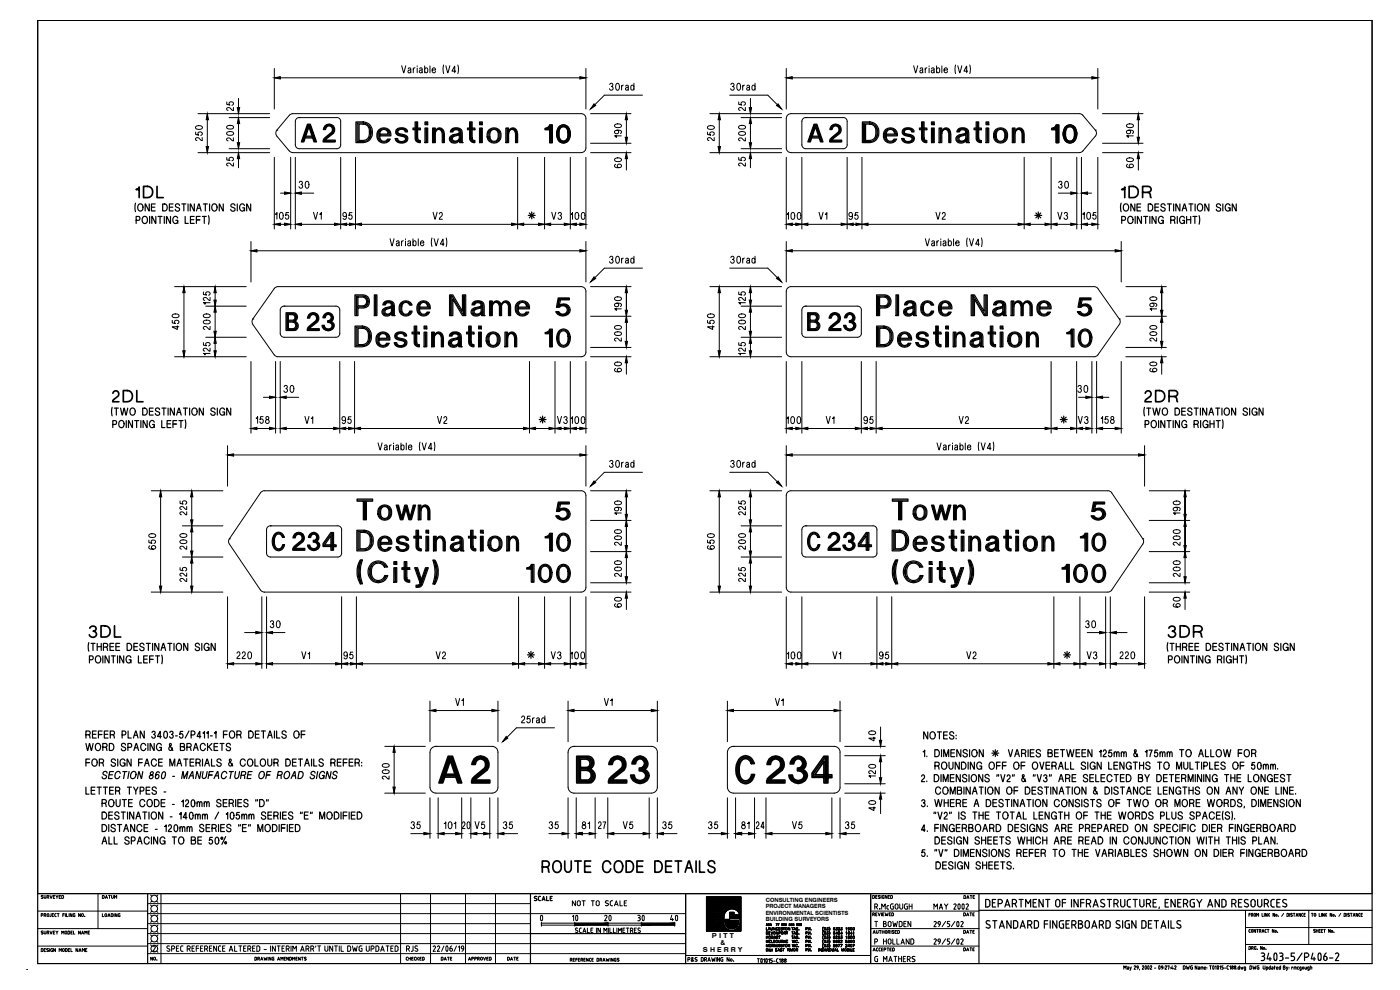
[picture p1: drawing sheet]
<svg xmlns="http://www.w3.org/2000/svg" width="420mm" height="297mm" viewBox="0 0 420 297" stroke-linecap="round" stroke-linejoin="round" font-family="sans-serif">
<defs><g id="words">
<g font-size="10.6">
<text x="105.5" y="44.1">Destination</text>
<text x="257.5" y="44.1">Destination</text>
<text x="105.1" y="96">Place</text>
<text x="133.7" y="96">Name</text>
<text x="261.8" y="96">Place</text>
<text x="290.3" y="96">Name</text>
<text x="105.5" y="105.5">Destination</text>
<text x="261.8" y="105.5">Destination</text>
<text x="105.8" y="157.3">Town</text>
<text x="266.7" y="157.3">Town</text>
<text x="105.8" y="166.5">Destination</text>
<text x="266.3" y="166.5">Destination</text>
</g>
<g font-size="9.7">
<text x="162.3" y="105.5">10</text>
<text x="318.9" y="105.5">10</text>
<text x="157" y="176">100</text>
<text x="317.5" y="176">100</text>
</g>
<g font-size="9.3">
<text x="162.3" y="44.1">10</text>
<text x="314.3" y="44.1">10</text>
<text x="162.3" y="166.5">10</text>
<text x="323.1" y="166.5">10</text>
</g>
<text font-size="7.5" x="161.6" y="263.2">ROUTE CODE DETAILS</text>
<g font-size="7.1">
<text x="39.5" y="60.7">1DL</text>
<text x="335.5" y="60.7">1DR</text>
<text x="25.4" y="192.6">3DL</text>
<text x="349.2" y="192.6">3DR</text>
</g>
<g font-size="6.6">
<text x="32.5" y="121.7">2DL</text>
<text x="342.5" y="121.7">2DR</text>
<text x="158.7" y="278.3">0</text>
<text x="169.3" y="278.3">10</text>
<text x="179.2" y="278.3">20</text>
<text x="189.1" y="278.3">30</text>
<text x="199" y="278.3">40</text>
</g>
<text font-size="5.7" x="57.1" y="166.2" transform="rotate(-90 57.1 166.2)">200</text>
<g font-size="5.3">
<text x="181.7" y="28.2">30rad</text>
<text x="218" y="28.2">30rad</text>
<text x="70.9" y="34.6" transform="rotate(-90 70.9 34.6)">25</text>
<text x="224.7" y="34.6" transform="rotate(-90 224.7 34.6)">25</text>
<text x="61.7" y="43.4" transform="rotate(-90 61.7 43.4)">250</text>
<text x="70.9" y="43.4" transform="rotate(-90 70.9 43.4)">200</text>
<text x="187.3" y="42.3" transform="rotate(-90 187.3 42.3)">190</text>
<text x="215.2" y="43.4" transform="rotate(-90 215.2 43.4)">250</text>
<text x="224.7" y="43.4" transform="rotate(-90 224.7 43.4)">200</text>
<text x="341.1" y="42.3" transform="rotate(-90 341.1 42.3)">190</text>
<text x="70.9" y="51.2" transform="rotate(-90 70.9 51.2)">25</text>
<text x="187.3" y="51.5" transform="rotate(-90 187.3 51.5)">60</text>
<text x="224.7" y="51.2" transform="rotate(-90 224.7 51.2)">25</text>
<text x="341.1" y="51.5" transform="rotate(-90 341.1 51.5)">60</text>
<text x="88.5" y="57.9">30</text>
<text x="316.4" y="57.9">30</text>
<text x="81.5" y="67">105</text>
<text x="92.8" y="67">V1</text>
<text x="101.6" y="67">95</text>
<text x="128.8" y="67">V2</text>
<text x="164.4" y="67">V3</text>
<text x="170" y="67">100</text>
<text x="234.9" y="67">100</text>
<text x="244.5" y="67">V1</text>
<text x="253.6" y="67">95</text>
<text x="279.8" y="67">V2</text>
<text x="316.1" y="67">V3</text>
<text x="323.8" y="67">105</text>
<text x="181.7" y="80.1">30rad</text>
<text x="218" y="80.1">30rad</text>
<text x="187.3" y="94.2" transform="rotate(-90 187.3 94.2)">190</text>
<text x="348.2" y="94.2" transform="rotate(-90 348.2 94.2)">190</text>
<text x="54.7" y="100.2" transform="rotate(-90 54.7 100.2)">450</text>
<text x="63.9" y="100.2" transform="rotate(-90 63.9 100.2)">200</text>
<text x="215.2" y="100.2" transform="rotate(-90 215.2 100.2)">450</text>
<text x="224.7" y="100.2" transform="rotate(-90 224.7 100.2)">200</text>
<text x="187.3" y="103.7" transform="rotate(-90 187.3 103.7)">200</text>
<text x="348.2" y="103.7" transform="rotate(-90 348.2 103.7)">200</text>
<text x="187.3" y="112.9" transform="rotate(-90 187.3 112.9)">60</text>
<text x="348.2" y="112.9" transform="rotate(-90 348.2 112.9)">60</text>
<text x="84" y="118.9">30</text>
<text x="322.1" y="118.9">30</text>
<text x="75.5" y="128.4">158</text>
<text x="90.3" y="128.4">V1</text>
<text x="101.2" y="128.4">95</text>
<text x="130.2" y="128.4">V2</text>
<text x="166.2" y="128.4">V3</text>
<text x="170" y="128.4">100</text>
<text x="234.9" y="128.4">100</text>
<text x="246.6" y="128.4">V1</text>
<text x="257.9" y="128.4">95</text>
<text x="286.5" y="128.4">V2</text>
<text x="322.4" y="128.4">V3</text>
<text x="329.1" y="128.4">158</text>
<text x="181.7" y="141.5">30rad</text>
<text x="218" y="141.5">30rad</text>
<text x="56.8" y="155.6" transform="rotate(-90 56.8 155.6)">225</text>
<text x="187.3" y="155.6" transform="rotate(-90 187.3 155.6)">190</text>
<text x="224.7" y="155.6" transform="rotate(-90 224.7 155.6)">225</text>
<text x="355.2" y="155.6" transform="rotate(-90 355.2 155.6)">190</text>
<text x="47.6" y="166.2" transform="rotate(-90 47.6 166.2)">650</text>
<text x="187.3" y="164.7" transform="rotate(-90 187.3 164.7)">200</text>
<text x="215.2" y="166.2" transform="rotate(-90 215.2 166.2)">650</text>
<text x="224.7" y="166.2" transform="rotate(-90 224.7 166.2)">200</text>
<text x="355.2" y="164.7" transform="rotate(-90 355.2 164.7)">200</text>
<text x="56.8" y="175.7" transform="rotate(-90 56.8 175.7)">225</text>
<text x="187.3" y="174.3" transform="rotate(-90 187.3 174.3)">200</text>
<text x="224.7" y="175.7" transform="rotate(-90 224.7 175.7)">225</text>
<text x="355.2" y="174.3" transform="rotate(-90 355.2 174.3)">200</text>
<text x="187.3" y="183.4" transform="rotate(-90 187.3 183.4)">60</text>
<text x="355.2" y="183.4" transform="rotate(-90 355.2 183.4)">60</text>
<text x="79.7" y="189.4">30</text>
<text x="324.6" y="189.4">30</text>
<text x="69.8" y="199">220</text>
<text x="89.3" y="199">V1</text>
<text x="102" y="199">95</text>
<text x="129.8" y="199">V2</text>
<text x="164" y="199">V3</text>
<text x="170" y="199">100</text>
<text x="234.9" y="199">100</text>
<text x="248.7" y="199">V1</text>
<text x="262.8" y="199">95</text>
<text x="288.9" y="199">V2</text>
<text x="324.9" y="199">V3</text>
<text x="334.8" y="199">220</text>
<text x="24.7" y="226.5">WORD SPACING &amp; BRACKETS</text>
<text x="263.5" y="223.7" transform="rotate(-90 263.5 223.7)">40</text>
<text x="275.9" y="223">NOTES:</text>
<text x="275.9" y="228.2">1. VARIES BETWEEN 125mm &amp; 175mm TO ALLOW FOR</text>
<text x="117.8" y="234.9" transform="rotate(-90 117.8 234.9)">200</text>
<text x="263.5" y="234.6" transform="rotate(-90 263.5 234.6)">120</text>
<text x="263.5" y="244.5" transform="rotate(-90 263.5 244.5)">40</text>
<text x="122.1" y="249.8">35</text>
<text x="137.6" y="249.8">20</text>
<text x="141.5" y="249.8">V5</text>
<text x="149.9" y="249.8">35</text>
<text x="163.7" y="249.8">35</text>
<text x="177.8" y="249.8" transform="rotate(-90 177.8 249.8)">81</text>
<text x="178.5" y="249.8">27</text>
<text x="185.9" y="249.8">V5</text>
<text x="197.6" y="249.8">35</text>
<text x="211.3" y="249.8">35</text>
<text x="221.2" y="249.8">81</text>
<text x="225.8" y="249.8">24</text>
<text x="236.7" y="249.8">V5</text>
<text x="252.6" y="249.8">35</text>
</g>
<g font-size="4.9">
<text x="135.5" y="212.7">V1</text>
<text x="180.3" y="212.7">V1</text>
<text x="231.4" y="212.7">V1</text>
</g>
<g font-size="3.5">
<text x="287.9" y="275.9">DATE</text>
<text x="240.6" y="281.5">PH.</text>
<text x="287.9" y="281.2">DATE</text>
<text x="240.6" y="286.5">PH.</text>
<text x="240.6" y="285.4">PH.</text>
<text x="287.9" y="286.5">DATE</text>
<text x="44.1" y="289.3">NO.</text>
<text x="131.2" y="289.3">DATE</text>
<text x="151" y="289.3">DATE</text>
</g>
<g font-size="2.1">
<text x="213.7" y="281.5">P I T T</text>
<text x="211" y="285.8">S H E R R Y</text>
<text x="216.2" y="283.5">&amp;</text>
</g>
<g font-size="1.7">
<text x="229.8" y="274.5">ENVIRONMENTAL SCIENTISTS</text>
<text x="229.8" y="272.5">PROJECT MANAGERS</text>
<text x="229.8" y="270.5">CONSULTING ENGINEERS</text>
<text x="229.8" y="276.4">BUILDING SURVEYORS</text>
</g>
</g></defs>
<!-- layer: 0 -->
<g fill="none" stroke="#000" stroke-width=".3">
<path d="M83.1 39.1h.1M83.1 39l-.3 .8 .3 1.1M87.9 34.1h86.5a1.41 1.41 0 0 1 1.4 1.4v8.9M87.9 34.1l-1.1 .5-3.7 4.5M323.9 34.1h-86.5a1.41 1.41 0 0 0-1.4 1.4v8.9M325 34.6l3.7 4.5M328.7 39.1h.1M328.7 39l.4 .8-.4 1.1M83.1 40.9l3.7 4.4 1.1 .5M175.8 44.4a1.41 1.41 0 0 1-1.4 1.4h-86.5M236 44.4a1.41 1.41 0 0 0 1.4 1.4h86.5M328.7 40.9l-3.7 4.4"/>
<path d="M75.9 95.7l6.4-9.1 .5-.4 .6-.2h91a1.41 1.41 0 0 1 1.4 1.4v18.2a1.41 1.41 0 0 1-1.4 1.4h-91l-.6-.1-.5-.5-6.4-9.1M75.9 95.7h.1M75.9 95.7l-.3 .6 .3 1M335.9 95.7l-6.4-9.1-.5-.4-.6-.2h-91a1.41 1.41 0 0 0-1.4 1.4v18.2a1.41 1.41 0 0 0 1.4 1.4h91M335.9 95.7h.1M335.9 97.3l-6.4 9.1M335.9 95.7l.3 .6-.3 1M79.3 147.3h95.1M79.4 147.2l-.7 .2-.5 .5-9.4 13.8M174.4 147.2a1.41 1.41 0 0 1 1.4 1.4v27.7a1.41 1.41 0 0 1-1.4 1.4h-95.1M237.4 147.3h95.1M237.4 147.2a1.41 1.41 0 0 0-1.4 1.4v27.7a1.41 1.41 0 0 0 1.4 1.4h95.1"/>
<path d="M332.5 147.2l.6 .2 .5 .5 9.4 13.8M68.8 161.7a1.41 1.41 0 0 0 0 1.5M68.8 163.2l9.4 13.8 .5 .5 .7 .2M68.8 161.7h.1M343 161.7h.1M343 161.7a1.41 1.41 0 0 1 0 1.5l-9.4 13.8M130.8 223.9h.1M130.8 223.9h16.9M130.8 223.9a1.78 1.78 0 0 0-1.8 1.8l.1 10.5a1.75 1.75 0 0 0 1.7 1.8h16.9M147.7 223.9a1.75 1.75 0 0 1 1.7 1.8v10.5a1.75 1.75 0 0 1-1.7 1.8M170.5 225.7v10.5M172.2 223.9h23.3a1.75 1.75 0 0 1 1.8 1.8v10.5a1.75 1.75 0 0 1-1.8 1.8l-23.7-.1a1.75 1.75 0 0 1-1.3-1.7"/>
<path d="M172.2 223.9h.1M172.3 223.9a1.75 1.75 0 0 0-1.8 1.8M218.8 224.5l1.3-.6h30.3a1.75 1.75 0 0 1 1.7 1.8v10.5a1.71 1.71 0 0 1-1.7 1.8l-30.8-.1a1.75 1.75 0 0 1-1.3-1.7v-10.5zM220.1 223.9h.1M45.9 284.1l.4-.3 .3 .4-.7 1.2h.7M50.9 283.9a.44 .44 0 0 0-.6 0 .44 .44 0 0 0 0 .6l.5 .3a.45 .45 0 0 1 0 .7 .45 .45 0 0 1-.7-.2M51.5 284.7h.5a.44 .44 0 0 0 .4-.4 .44 .44 0 0 0-.4-.5h-.5v1.6M52.9 284.5h.6M53.7 283.8h-.8v1.6h.8M54.9 283.8l-.6 .2-.1 1 .2 .4h.5M56.2 284.7h.5a.44 .44 0 0 0 .4-.4 .44 .44 0 0 0-.5-.5h-.4v1.6M56.7 284.7l.4 .7"/>
<path d="M57.6 284.5h.6M58.3 283.8h-.7v1.6h.7M58.9 284.5h.7M59.6 283.8h-.7v1.6M60.2 284.5h.5M60.9 283.8h-.7v1.6h.7M61.4 284.7h.5M61.9 283.8h-.5v1.6M61.9 283.8a.46 .46 0 0 1 .4 .5 .46 .46 0 0 1-.4 .4M62 284.7l.3 .7M62.9 284.5h.5M63.6 283.8h-.7v1.6h.7"/>
<path d="M65 283.8v1.6l-.9-1.6v1.6M66.3 283.8l-.7 .2v1l.2 .4h.5M66.8 284.5h.6M67.5 283.8h-.7v1.6h.7M68.8 285.4l.5-1.6 .6 1.6M68.9 285h.8M70.4 283.8v1.6h.7M71.7 283.8h.9M72.1 283.8v1.6M73.1 284.5h.5M73.8 283.8h-.7v1.6h.7M74.4 284.7h.4"/>
<path d="M74.8 283.8h-.4v1.6M74.8 283.8a.46 .46 0 0 1 .5 .5 .46 .46 0 0 1-.5 .4M74.9 284.7l.4 .7M75.8 284.5h.6M76.5 283.8h-.7v1.6h.7M77.1 283.8l.8 .2 .1 .9-.3 .5h-.6zM79.2 284.9h.8M81.2 283.8v1.6M82.6 283.8v1.6l-.8-1.6v1.6M83.2 283.8h.9M83.6 283.8v1.6M84.6 284.5h.6"/>
<path d="M85.4 283.8h-.8v1.6h.8M85.9 284.7h.5a.44 .44 0 0 0 .4-.4 .44 .44 0 0 0-.5-.5h-.4v1.6M86.4 284.7l.4 .7M87.3 283.8v1.6M87.9 285.4v-1.6l.5 .9 .5-.9v1.6M90.2 285.4l.5-1.6 .6 1.6M90.4 285h.7M91.8 284.7h.5a.44 .44 0 0 0 .4-.4 .44 .44 0 0 0-.4-.5h-.5v1.6M92.4 284.7l.3 .7M93.3 284.7h.4a.44 .44 0 0 0 .5-.4 .44 .44 0 0 0-.5-.5h-.4v1.6M93.8 284.7l.4 .7M94.8 283.8l-.1 .4"/>
<path d="M95.3 283.8h.9M95.8 283.8v1.6M97.5 283.8v1.2a.46 .46 0 0 0 .5 .4 .46 .46 0 0 0 .4-.4v-1.2M99.9 283.8v1.6l-1-1.6v1.6M100.4 283.8h.9M100.8 283.8v1.6M101.8 283.8v1.6M102.4 283.8v1.6h.7M104.3 283.8l.9 .2v.9l-.2 .5h-.7zM105.8 283.8l.3 1.6 .4-1 .4 1 .3-1.6M108.7 283.8l-.9 .2v1l.2 .4h.7v-.9h-.3M109.9 283.8v1.2a.46 .46 0 0 0 .5 .4 .46 .46 0 0 0 .4-.4v-1.2"/>
<path d="M111.4 284.7h.4a.44 .44 0 0 0 .5-.4 .44 .44 0 0 0-.5-.5h-.4v1.6M113.7 284.3v.6M113.7 284.3l-.2-.4-.7-.1v1.6h.7l.2-.5M114.2 285.4l.6-1.6 .5 1.6M114.4 285h.8M115.9 283.8h.9M116.3 283.8v1.6M117.3 284.5h.5M118 283.8h-.7v1.6h.7M118.6 283.8l.8 .2 .1 .9-.3 .5h-.6zM122 284.7h.4a.44 .44 0 0 0 .5-.4 .44 .44 0 0 0-.5-.5h-.4v1.6M122.5 284.7l.4 .7"/>
<path d="M123.4 285.4h.2M124 283.8v1.3M124 285.1l-.4 .3M125.3 283.9a.43 .43 0 0 0-.6 0 .43 .43 0 0 0 0 .6l.5 .3a.45 .45 0 0 1 0 .7 .45 .45 0 0 1-.7-.2M130 284.1l.3-.3 .4 .4-.7 1.2h.7M131.3 284.1l.3-.3 .4 .4-.8 1.2h.8M133.2 283.8l-.7 1.6M134 285.3l-.2-.7 .3-.8 .4 .8-.2 .7M135 284.5h.5l.3 .4M135 284.5v.6M135 285.1l.4 .3 .4-.3M135.6 283.8l-.6 .7"/>
<path d="M135.7 284.9v.2M137 283.8l-.7 1.6M137.5 284.2l.4-.4v1.6M139.2 284.7h-.4a.42 .42 0 0 1-.5-.3 .42 .42 0 0 1 .4-.5 .42 .42 0 0 1 .5 .3l-.1 .7-.5 .5"/>
</g>
<!-- layer: 2 -->
<g fill="none" stroke="#000" stroke-width=".3">
<path d="M120.6 19.7l.5 2.1 .7-2.1M125.2 19.8v.2M127.5 19.8v2M129 19.8v2M133.1 19.5l-.1 1 .1 1.6M133.8 19.7l.6 2.1 .6-2.1M137.4 19.5l.2 1-.2 1.6M274.2 19.7l.6 2.1 .6-2.1M278.8 19.8v.2M281.1 19.8v2M282.7 19.8v2M286.8 19.5l-.2 1 .2 1.6"/>
<path d="M287.5 19.7l.5 2.1 .7-2.1M291 19.5l.2 1-.2 1.6M59.4 34.1h21.5M62.2 34.1v11.7M68.8 35.3h12.1M71.6 35.3v9.3M82.3 20.6v12.1M82.3 23.3h93.5M89.8 35.3h11.3l.7 .2 .5 .9M89.8 35.3h.1M89.8 35.3l-.9 .4-.3 .7v7l.5 1 .7 .2h11.3l.9-.5 .3-.7M122.5 20.7l.3-.3 .4 .1 .2 1.3"/>
<path d="M123.3 20.8l-.3 .2a.44 .44 0 0 0-.6 .3 .44 .44 0 0 0 .3 .5 .44 .44 0 0 0 .6-.3M124 20.4v1.4M124.6 20.3l-.4 .2-.2 .4M125.2 20.4v1.4M125.9 20.7l.3-.3 .4 .1 .2 1.3M126.7 20.8l-.3 .2a.44 .44 0 0 0-.6 .2 .44 .44 0 0 0 .3 .6 .44 .44 0 0 0 .6-.3M127.5 20.9a.48 .48 0 0 1 .4-.6 .48 .48 0 0 1 .5 .7v.3a.48 .48 0 0 1-.5 .6 .48 .48 0 0 1-.4-.6M129.7 21h1a.58 .58 0 0 0-.7-.6 .58 .58 0 0 0-.3 .9 .5 .5 0 0 0 .4 .6 .5 .5 0 0 0 .6-.5M136.8 21.4h-1.1l.7-1.5 .1 1.9M175.8 20.6v12.1M177.2 34.1h12.2M188 34.1v8.9"/>
<path d="M192.8 28.6h-11.4l-4.1 4.1M213 34.1h21.6M215.9 34.1v11.7M219 28.6h11.4l4.2 4.1M222.4 35.3h12.2M225.2 35.3v9.3M236 23.3h93.5M236 20.6v12.1M241.8 35.3h11.3l.7 .2 .5 .9M241.8 35.3h.1M241.8 35.3l-.9 .4-.2 .7v7l.4 1 .7 .2h11.3l.9-.5 .3-.7M276.1 20.7l.3-.3 .5 .1 .1 1.3"/>
<path d="M276.9 20.8l-.2 .2a.44 .44 0 0 0-.7 .2 .44 .44 0 0 0 .3 .6 .44 .44 0 0 0 .6-.3M277.7 20.4v1.4M278.2 20.3l-.5 .6M278.8 20.4v1.4M279.6 20.7l.2-.3 .5 .1 .1 1.3M280.3 20.8l-.2 .2a.44 .44 0 0 0-.6 .2 .44 .44 0 0 0 .3 .6 .44 .44 0 0 0 .5-.3M281.1 20.9a.48 .48 0 0 1 .5-.6 .48 .48 0 0 1 .4 .7v.3a.48 .48 0 0 1-.4 .6 .48 .48 0 0 1-.5-.6M283.3 21h1.1a.58 .58 0 0 0-.8-.7 .58 .58 0 0 0-.3 1 .51 .51 0 0 0 .5 .6 .51 .51 0 0 0 .5-.5M290.4 21.4h-1.1l.8-1.5v1.9M329.5 20.6v12.1M330.9 34.1h12.1M341.6 34.1v8.9"/>
<path d="M59.4 45.8h21.5M68.8 44.6h12.1M82.3 47.2v21.5M84.2 58h3M87.2 47.2v21.5M88.6 47.2v21.5M102.2 47.2v21.5M106.7 47.2v21.5M155.3 47.2v21.5M163.4 47.2v21.5M171.2 47.2v21.5M175.8 47.2v21.5"/>
<path d="M177.2 45.8h12.2M177.2 43h12.2M213 45.8h21.6M222.4 44.6h12.2M236 47.2v21.5M240.7 47.2v21.5M254.2 47.2v21.5M258.7 47.2v21.5M307.4 47.2v21.5M315.5 47.2v21.5M323.2 47.2v21.5M324.6 47.2v21.5"/>
<path d="M324.6 58h3M329.5 47.2v21.5M330.9 45.8h12.1M330.9 43h12.1M75.3 75.2h100.5M75.3 72.5v12.1M88.6 67.3h82.6M117.1 71.6l.5 2.1 .7-2.1M119 72.6l.2-.3 .5 .1 .2 1.3M119.8 72.7l-.3 .2a.43 .43 0 0 0-.6 .3 .43 .43 0 0 0 .3 .5 .43 .43 0 0 0 .5-.3M120.5 72.3v1.4M121 72.2l-.3 .2-.2 .4"/>
<path d="M121.7 71.7v.2M121.7 72.3v1.4M122.4 72.6l.3-.3 .4 .1 .2 1.3M123.2 72.7l-.3 .2a.44 .44 0 0 0-.6 .3 .44 .44 0 0 0 .3 .5 .44 .44 0 0 0 .6-.3M123.9 72.8a.48 .48 0 0 1 .5-.6 .48 .48 0 0 1 .5 .7v.3a.48 .48 0 0 1-.5 .6 .48 .48 0 0 1-.5-.6M123.9 71.7v2M125.5 71.7v2M126.2 72.9h1a.58 .58 0 0 0-.7-.6 .58 .58 0 0 0-.3 .9 .51 .51 0 0 0 .4 .6 .51 .51 0 0 0 .6-.5M129.6 71.4l-.1 1 .1 1.6M130.3 71.6l.6 2.1 .6-2.1M133.3 73.3h-1.1l.7-1.5 .1 1.9M133.9 71.4l.2 1-.2 1.6"/>
<path d="M175.8 72.5v12.1M236 75.2h100.5M236 67.3h87.2M236 72.5v12.1M277.7 71.6l.6 2.1 .6-2.1M279.7 72.6l.2-.3 .5 .1 .1 1.3M280.4 72.7l-.2 .2a.44 .44 0 0 0-.6 .3 .44 .44 0 0 0 .3 .5 .44 .44 0 0 0 .5-.3M281.2 72.3v1.4M281.7 72.2l-.4 .2-.1 .4M282.3 71.7v.2M282.3 72.3v1.4M283.1 72.6l.2-.3 .5 .1 .1 1.3"/>
<path d="M283.9 72.7l-.3 .2a.44 .44 0 0 0-.6 .3 .44 .44 0 0 0 .3 .5 .44 .44 0 0 0 .5-.3M284.6 72.8a.48 .48 0 0 1 .5-.6 .48 .48 0 0 1 .4 .7v.3a.48 .48 0 0 1-.4 .6 .48 .48 0 0 1-.5-.6M284.6 71.7v2M286.2 71.7v2M286.8 72.9h1.1a.58 .58 0 0 0-.8-.6 .58 .58 0 0 0-.3 .9 .51 .51 0 0 0 .5 .6 .51 .51 0 0 0 .6-.5M290.3 71.4l-.2 1 .2 1.6M290.9 71.6l.6 2.1 .7-2.1M293.9 73.3h-1.1l.8-1.5v1.9M294.6 71.4l.2 1-.2 1.6M336.5 72.5v12.1M52.4 86h21.5M55.2 86v21"/>
<path d="M61.1 87.6v.7l.9 .2a.59 .59 0 0 1-.1-.8 .59 .59 0 0 1 .9 0 .59 .59 0 0 1 0 .8l-.2 .1M61.8 91.9h12.1M63 90.8h-1.9l.4 .5v-.4M63 89.2v1l-1-.8a.54 .54 0 0 0-.7-.1 .54 .54 0 0 0-.2 .7l.4 .1M64.6 86v21M85.3 91.9h15.9l.6 .4 .2 .7v7a1.13 1.13 0 0 1-1.2 1.2h-15.5M85.3 91.9h.1M85.3 91.8l-1 .5-.2 .7v7l.2 .7 1 .5M177.2 86h12.2M177.2 94.9h12.2M188 86v18.2M192.8 80.5h-11.4l-4.1 4.1"/>
<path d="M213 86h21.6M215.9 86v21M219 80.5h11.4l4.2 4.1M221.7 87.6v.7l.9 .2a.59 .59 0 0 1 0-.8 .59 .59 0 0 1 .8 0 .59 .59 0 0 1 .1 .8l-.2 .1M222.4 91.9h12.2M223.7 90.8h-2l.5 .5v-.4M223.7 89.2v1l-1.5-.9a.44 .44 0 0 0-.6 .3 .44 .44 0 0 0 .5 .5M225.2 86v21M241.8 91.9l15.5-.1 .7 .3 .5 .9M241.8 91.9h.1M241.8 91.8l-.9 .5-.2 .7v7l.2 .7 .6 .4 15.8 .1 1-.5 .2-.7M258.5 93v7"/>
<path d="M337.9 86h12.1M337.9 94.9h12.1M348.6 86v18.2M52.4 107h21.5M61.1 102.8v.7l.9 .2a.59 .59 0 0 1 0-.8 .59 .59 0 0 1 .8 0 .59 .59 0 0 1 0 .8l-.2 .1M61.8 101.2h12.1M63 106h-1.9l.4 .5v-.4M63 104.5v.9l-1-.8a.51 .51 0 0 0-.8-.1 .51 .51 0 0 0 .1 .8h.2M75.3 108.5v21.5M79 119.2h3.7M82.7 108.5v21.5M84.1 108.5v21.5"/>
<path d="M102 108.5v21.5M106.4 108.5v21.5M158.9 108.5v21.5M166.6 108.5v21.5M171.2 108.5v21.5M175.8 108.5v21.5M177.2 107h12.2M177.2 104.2h12.2M213 107h21.6M221.7 102.8v.7l.9 .2a.59 .59 0 0 1 0-.8 .59 .59 0 0 1 .8 0 .59 .59 0 0 1 .1 .8l-.2 .1M222.4 101.2h12.2M223.7 106h-2l.5 .5v-.4"/>
<path d="M223.7 104.5v.9l-1-.8a.53 .53 0 0 0-.8-.1 .53 .53 0 0 0-.1 .7l.3 .1M236 108.5v21.5M240.7 108.5v21.5M258.5 108.5v21.5M262.9 108.5v21.5M315.5 108.5v21.5M323.1 108.5v21.5M327.7 108.5v21.5M329.1 119.2h3.7M329.1 108.5v21.5M336.5 108.5v21.5M337.9 107h12.1"/>
<path d="M337.9 104.2h12.1M68.3 133.7v12.2M68.3 136.5h107.5M84.1 128.6h91.7M113.5 132.9l.5 2.1 .7-2.1M115.4 133.8l.2-.3 .5 .1 .2 1.4M116.2 134l-.3 .2a.44 .44 0 0 0-.6 .2 .44 .44 0 0 0 .3 .6 .44 .44 0 0 0 .5-.4M116.9 133.6v1.4M117.4 133.5l-.5 .6M118.1 132.9v.2M118.1 133.6v1.4M118.8 133.8l.3-.3 .4 .1 .2 1.4"/>
<path d="M119.6 134l-.3 .2a.43 .43 0 0 0-.6 .2 .43 .43 0 0 0 .3 .6 .43 .43 0 0 0 .6-.4M120.3 134.1a.48 .48 0 0 1 .5-.6 .48 .48 0 0 1 .5 .6v.3a.47 .47 0 0 1-.5 .6 .47 .47 0 0 1-.5-.5M120.3 132.9v2.1M121.9 132.9v2.1M122.6 134.2h1a.53 .53 0 0 0-.5-.7 .53 .53 0 0 0-.5 .6v.3a.51 .51 0 0 0 .4 .6 .51 .51 0 0 0 .6-.5M126.1 132.7l-.2 .9 .2 1.6M126.7 132.9l.6 2.1 .6-2.1M129.7 134.5h-1.1l.7-1.5 .1 2M130.3 132.7l.2 .9-.2 1.6M175.8 133.7v12.2M236 128.6h91.7M236 136.5h107.5"/>
<path d="M236 133.7v12.2M281.2 132.9l.6 2.1 .6-2.1M283.2 133.8l.2-.3 .5 .1 .1 1.4M283.9 134l-.2 .2a.44 .44 0 0 0-.6 .2 .44 .44 0 0 0 .3 .6 .44 .44 0 0 0 .5-.4M284.7 133.6v1.4M285.2 133.5l-.4 .2-.1 .4M285.9 132.9v.2M285.9 133.6v1.4M286.6 133.8l.2-.3 .5 .1 .2 1.4M287.3 134l-.2 .2a.44 .44 0 0 0-.6 .2 .44 .44 0 0 0 .3 .6 .44 .44 0 0 0 .5-.4M288.1 134.1a.48 .48 0 0 1 .5-.6 .48 .48 0 0 1 .4 .6v.3a.47 .47 0 0 1-.4 .6 .47 .47 0 0 1-.5-.5M288.1 132.9v2.1"/>
<path d="M289.7 132.9v2.1M290.4 134.2h1a.52 .52 0 0 0-.5-.7 .52 .52 0 0 0-.5 .6v.3a.5 .5 0 0 0 .4 .6 .5 .5 0 0 0 .5-.5M293.8 132.7l-.2 .9 .2 1.6M294.5 132.9l.5 2.1 .7-2.1M297.4 134.5h-1.1l.8-1.5v2M298.1 132.7l.1 .9-.1 1.6M343.5 133.7v12.2M45.4 147.3h21.5M48.2 147.3v30.4M54.7 157.8h12.2M57.5 147.3v30.4M81.2 157.8h20.2l.7 .2 .4 .9"/>
<path d="M81.2 157.8h.1M81.2 157.8l-1 .4-.2 .7v7.1l.2 .7 .6 .4h20.6l.9-.4 .2-.7M177.2 156.1h12.2M177.2 147.3h12.2M188 156.1v-8.8v18.2M188 147.3v27.6M192.8 141.7h-11.4l-4.1 4.1M213 147.3h21.6M215.9 147.3v30.4M219 141.7h11.4l4.2 4.1M222.4 157.8h12.2M225.2 147.3v30.4"/>
<path d="M241.8 157.8h20.2l.7 .2 .5 .9M241.8 157.8h.1M241.8 157.8l-.9 .4-.2 .7v7.1l.2 .7 .6 .4h20.5l1-.4 .2-.7M344.9 156.1h12.2M344.9 147.3h12.2M355.6 147.3v8.8M45.4 177.7h21.5M54.7 167.1h12.2M68.3 179v21.6M78.6 179v21.6M80 179v21.6M102.5 179v21.6"/>
<path d="M107 179v21.6M155.6 179v21.6M163.4 179v21.6M171.2 179v21.6M175.8 179v21.6M177.2 177.7h12.2M177.2 174.9h12.2M177.2 165.5h12.2M213 177.7h21.6M222.4 167.1h12.2M236 179v21.6M240.7 179v21.6"/>
<path d="M263.2 179v21.6M267.6 179v21.6M316.3 179v21.6M324.1 179v21.6M331.8 179v21.6M333.2 179v21.6M343.5 179v21.6M344.9 177.7h12.2M344.9 174.9h12.2M344.9 165.5h12.2M355.6 165.5v-18.2v27.6M68.3 199.2h10.3"/>
<path d="M73.4 189.8h5.2M80 199.2h95.8M236 199.2h95.8M326.3 189.8h5.5M333.2 199.2h10.3M333.2 189.8h5.1M129 210.4v12.1M129 213.2h20.4M149.4 210.4v12.1M156.6 215.3a.46 .46 0 0 1 .5-.5 .46 .46 0 0 1 .3 .6l-.9 1.5h1M159.1 214.9h-.7l-.2 .9a.59 .59 0 0 1 .8 0 .59 .59 0 0 1 0 .8 .59 .59 0 0 1-.8 .1l-.1-.3M159.8 215.5v1.4"/>
<path d="M160.3 215.4l-.3 .2-.2 .4M161.1 215.7l.2-.3 .5 .1 .1 1.4M161.8 215.9l-.2 .1a.44 .44 0 0 0-.6 .3 .44 .44 0 0 0 .3 .6 .44 .44 0 0 0 .5-.4M163.5 216a.48 .48 0 0 0-.5-.6 .48 .48 0 0 0-.4 .6v.3a.48 .48 0 0 0 .4 .6 .48 .48 0 0 0 .5-.6M163.5 214.8v2.1M166.4 218.4h-11.4l-4.1 4.1M170.5 210.4v12.1M170.5 213.2h26.8M197.3 210.4v12.1M218.3 213.2h33.8M218.3 210.4v12.1M252.1 210.4v12.1"/>
<path d="M115.5 223.9h12.1M115.5 238h12.1M118.3 223.9v14.1M129 239.4v12.1M131.5 239.4v12.1M138.6 239.4v12.1M141.3 239.4v12.1M147 239.4v12.1M149.4 239.4v12.1M170.5 239.4v12.1M172.9 239.4v12.1M178.6 239.4v12.1"/>
<path d="M182.4 239.4v12.1M194.8 239.4v12.1M197.3 239.4v12.1M218.3 239.4v12.1M220.8 239.4v12.1M226.4 239.4v12.1M229.9 239.4v12.1M249.6 239.4v12.1M252.1 239.4v12.1M253.5 223.9h12.2M253.5 238h12.2M253.5 235.2h12.2"/>
<path d="M253.5 226.7h12.2M264.3 226.7v8.5M123.3 250.1h5.7M131.5 250.1h7.1M133.7 247.1h-.4l.5-.5v2M134.7 246.8a.45 .45 0 0 1 .8 0 1.09 1.09 0 0 1-.6 1.8l-.4-.9zM164.7 250.1h5.8M182.4 250.1h12.4M212.6 250.1h5.7M229.9 250.1h19.7"/>
</g>
<g fill="none" stroke="#000" stroke-width=".36">
<path d="M40.7 61l-.2 1 .2 1.5M40.9 66.1h.6a.6 .6 0 0 0 .5-.6 .6 .6 0 0 0-.5-.6h-.6v2.1M41.6 61.4a.83 .83 0 0 1 1-.1 .83 .83 0 0 1 .3 1.1 .85 .85 0 0 1-.9 .9 .85 .85 0 0 1-.7-1.2zM42.9 65.2a.83 .83 0 0 1 1.1-.1 .83 .83 0 0 1 .2 1 .84 .84 0 0 1-.9 1 .84 .84 0 0 1-.6-1.2zM44.8 61.2v2.1l-1.1-2.1-.1 2.1M44.9 64.9v2.1M46.6 61.2h-1.1v2.1h1.1M46.8 64.9v2.1l-1.2-2.1v2.1M47.4 64.9h1.2M48 64.9v2.1M48.8 61.2a1.08 1.08 0 0 1 1.4 1 1.08 1.08 0 0 1-1.4 1.1zM49.3 64.9v2.1"/>
<path d="M51.2 64.9v2.1l-1.2-2.1v2.1M52 61.2h-1.2v2.1h1.2M52.8 66.1h.5v.9M53.3 65.4a.81 .81 0 0 0-1.1-.4 .81 .81 0 0 0-.3 1.1 .75 .75 0 0 0 .6 1 .75 .75 0 0 0 .8-.8M53.9 61.7a.58 .58 0 0 0-.9-.5 .58 .58 0 0 0-.1 .9l.7 .3a.6 .6 0 0 1-.1 1 .6 .6 0 0 1-.9-.6M54.6 61.2h1.2M55.2 61.2v2.1M55.6 64.9v2.1h.9M56.4 61.2v2.1M57.2 65.9h1M58.3 64.9h-1.1v2.1h1.1M58.3 61.2v2.1l-1.1-2.1-.1 2.1"/>
<path d="M58.9 66h1.1M59 63.3l.6-2.1 .8 2.1M59.3 62.5h.8M60.1 64.9h-1.2v2.1M60.7 64.9h1.2M61 61.2h1.2M61.3 64.9v2.1M61.6 61.2v2.1M62.6 64.7l.2 1-.2 1.6M62.9 61.2v2.1M63.8 61.4a.93 .93 0 0 1 1.2 .1 .93 .93 0 0 1 .1 1.2 .82 .82 0 0 1-1.1 .5 .82 .82 0 0 1-.5-1.1zM67 61.2v2.1l-1.1-2.1-.1 2.1"/>
<path d="M70.5 61.7a.59 .59 0 0 0-.8-.6 .59 .59 0 0 0-.1 1l.6 .3a.6 .6 0 0 1-.1 1 .6 .6 0 0 1-.9-.6M71.2 61.2v2.1M72.8 62.4h.6v.9M73.4 61.7a.81 .81 0 0 0-1.1-.4 .81 .81 0 0 0-.4 1.1 .75 .75 0 0 0 .6 1 .75 .75 0 0 0 .9-.9M75.2 61.2v2.1l-1.1-2.1-.1 2.1M158.5 64.6h2.1M158.8 63.9l1.5 1.5M159.6 63.6v2.1M160.3 63.9l-1.5 1.5M310.6 64.6h2M310.9 63.9l1.4 1.5M311.6 63.6v2.1"/>
<path d="M312.3 63.9l-1.4 1.5M336.5 61l-.2 1 .2 1.5M336.6 66.1h.7a.6 .6 0 0 0 .5-.6 .6 .6 0 0 0-.5-.6h-.7v2.1M337.3 61.4a.94 .94 0 0 1 1.3 .1 .94 .94 0 0 1 .1 1.2 .82 .82 0 0 1-1.1 .6 .82 .82 0 0 1-.5-1.2zM338.7 65.2a.83 .83 0 0 1 1-.1 .83 .83 0 0 1 .3 1 .84 .84 0 0 1-.9 1 .84 .84 0 0 1-.7-1.2zM340.6 61.2v2.1l-1.1-2.1-.1 2.1M340.7 64.9v2.1M342.4 61.2h-1.2v2.1h1.2M342.6 64.9v2.1l-1.2-2.1-.1 2.1M343.2 64.9h1.2M343.8 64.9v2.1M344.6 61.2a1.08 1.08 0 0 1 1.4 1 1.08 1.08 0 0 1-1.4 1.1z"/>
<path d="M345.1 64.9v2.1M346.9 64.9v2.1l-1.1-2.1-.1 2.1M347.7 61.2h-1.1v2.1h1.1M348.6 66.1h.5v.9M349.1 65.4a.81 .81 0 0 0-1.1-.4 .81 .81 0 0 0-.4 1.1 .75 .75 0 0 0 .7 1 .75 .75 0 0 0 .8-.8M349.6 61.7a.58 .58 0 0 0-.8-.5 .58 .58 0 0 0-.1 .9l.7 .3a.6 .6 0 0 1-.2 1 .6 .6 0 0 1-.8-.6M350.4 61.2h1.2M351 61.2v2.1M351.4 66.1h.8a.57 .57 0 0 0 .4-.6 .57 .57 0 0 0-.4-.6h-.8v2.1M352.1 66.1l.3 .1 .2 .8M352.2 61.2v2.1M353.3 64.9v2.1"/>
<path d="M354.1 61.2v2.1l-1.1-2.1-.1 2.1M354.8 63.3l.6-2.1 .8 2.1M354.9 66.1h.6v.9M355 62.5h.9M355.5 65.4a.81 .81 0 0 0-1.1-.4 .81 .81 0 0 0-.4 1.1 .75 .75 0 0 0 .6 1 .75 .75 0 0 0 .9-.8M356.1 65.9h1.2M356.1 64.9v2.1M356.8 61.2h1.2M357.3 64.9v2.1M357.4 61.2v2.1M358 64.9h1.2M358.6 64.9v2.1"/>
<path d="M358.7 61.2v2.1M359.6 61.4a.83 .83 0 0 1 1-.1 .83 .83 0 0 1 .3 1.1 .85 .85 0 0 1-.9 .9 .85 .85 0 0 1-.7-1.2zM359.9 64.7l.2 1-.2 1.6M362.8 61.2v2.1l-1.1-2.1-.1 2.1M366.3 61.7a.58 .58 0 0 0-.8-.5 .58 .58 0 0 0-.1 .9l.6 .3a.6 .6 0 0 1-.1 1 .6 .6 0 0 1-.9-.6M367 61.2v2.1M368.6 62.4h.6v.9M369.2 61.7a.81 .81 0 0 0-1.1-.4 .81 .81 0 0 0-.4 1.1 .75 .75 0 0 0 .6 1 .75 .75 0 0 0 .9-.9M371 61.2v2.1l-1.1-2.1-.1 2.1M33.7 122.2l-.2 1 .2 1.6M33.9 127.4h.6a.6 .6 0 0 0 .5-.6 .6 .6 0 0 0-.5-.6h-.6v2.1M34.9 122.4v2.1"/>
<path d="M35.9 126.4a.93 .93 0 0 1 1.2 .1 .93 .93 0 0 1 .1 1.2 .82 .82 0 0 1-1.1 .6 .82 .82 0 0 1-.4-1.2zM36.2 122.4l.4 2.1 .6-2.1 .7 2.1 .4-2.1M37.9 126.2v2.1M39.2 122.7a.94 .94 0 0 1 1.2 .1 .94 .94 0 0 1 .1 1.2 .82 .82 0 0 1-1.1 .5 .82 .82 0 0 1-.4-1.1zM39.8 126.2v2.1l-1.2-2.1v2.1M40.4 126.2h1.2M41 126.2v2.1M42.3 126.2v2.1M42.8 122.4a1.08 1.08 0 0 1 1.4 1.1 1.08 1.08 0 0 1-1.4 1zM44.2 126.2v2.1l-1.2-2.1-.1 2.1M45.8 127.4h.5v.9M46 122.4h-1.2v2.1h1.2"/>
<path d="M46.3 126.7a.81 .81 0 0 0-1.1-.4 .81 .81 0 0 0-.4 1.1 .75 .75 0 0 0 .7 .9 .75 .75 0 0 0 .8-.7M47.9 122.9a.59 .59 0 0 0-.9-.5 .59 .59 0 0 0-.1 1l.7 .2a.6 .6 0 0 1-.1 1 .6 .6 0 0 1-.9-.5M48.5 126.2v2.1h1M48.6 122.4h1.2M49.2 122.4v2.1M50.2 127.2h1M50.4 122.4v2.1M51.3 126.2h-1.1v2.1h1.1M51.9 127.2h1.1M52.3 122.4v2.1l-1.1-2.1-.1 2.1M53 124.5l.6-2.1 .8 2.1M53 126.2h-1.1v2.1"/>
<path d="M53.3 123.7h.8M53.7 126.2h1.2M54.3 126.2v2.1M55 122.4h1.2M55.6 126l.2 1-.2 1.5M55.6 122.4v2.1M56.9 122.4v2.1M57.8 122.7a.83 .83 0 0 1 1.1-.1 .83 .83 0 0 1 .2 1 .84 .84 0 0 1-.9 1 .84 .84 0 0 1-.6-1.2zM61 122.4v2.1l-1.1-2.1-.1 2.1M64.5 122.9a.58 .58 0 0 0-.8-.5 .58 .58 0 0 0-.1 1l.6 .2a.59 .59 0 0 1-.1 1 .59 .59 0 0 1-.8-.5M65.2 122.4v2.1M66.8 123.6h.6v.9"/>
<path d="M67.4 122.9a.81 .81 0 0 0-1.1-.4 .81 .81 0 0 0-.4 1.1 .75 .75 0 0 0 .6 1 .75 .75 0 0 0 .9-.8M69.2 122.4v2.1l-1.1-2.1-.1 2.1M161.8 125.9h2.1M162.1 125.2l1.5 1.4M162.8 124.8v2.1M163.6 125.2l-1.5 1.4M318.2 125.9h2.1M318.5 125.2l1.5 1.4M319.2 124.8v2.1M320 125.2l-1.5 1.4M343.5 122.2l-.2 1 .2 1.6M343.7 127.4h.6a.6 .6 0 0 0 .5-.6 .6 .6 0 0 0-.5-.6h-.6v2.1"/>
<path d="M344.7 122.4v2.1M345.7 126.4a.93 .93 0 0 1 1.2 .1 .93 .93 0 0 1 .1 1.2 .82 .82 0 0 1-1.1 .6 .82 .82 0 0 1-.4-1.2zM346 122.4l.5 2.1 .5-2.1 .7 2.1 .5-2.1M347.7 126.2v2.1M349 122.7a.94 .94 0 0 1 1.3 .1 .94 .94 0 0 1 0 1.2 .82 .82 0 0 1-1.1 .5 .82 .82 0 0 1-.4-1.1zM349.6 126.2v2.1l-1.1-2.1-.1 2.1M350.2 126.2h1.2M350.8 126.2v2.1M352.1 126.2v2.1M352.6 122.4a1.08 1.08 0 0 1 1.4 1.1 1.08 1.08 0 0 1-1.4 1zM354 126.2v2.1l-1.1-2.1-.2 2.1M355.6 127.4h.5v.9"/>
<path d="M355.8 122.4h-1.1v2.1h1.1M356.1 126.7a.81 .81 0 0 0-1.1-.4 .81 .81 0 0 0-.3 1.1 .75 .75 0 0 0 .6 .9 .75 .75 0 0 0 .8-.7M357.7 122.9a.58 .58 0 0 0-.9-.5 .58 .58 0 0 0 0 1l.6 .2a.6 .6 0 0 1-.1 1 .6 .6 0 0 1-.9-.5M358.4 127.3h.8a.57 .57 0 0 0 .4-.5 .57 .57 0 0 0-.4-.6h-.8v2.1M358.4 122.4h1.2M359 122.4v2.1M359.1 127.3l.3 .1 .2 .9M360.3 122.4v2.1M360.3 126.2v2.1M361.9 127.4h.6v.9M362.1 122.4v2.1l-1.1-2.1-.1 2.1M362.5 126.7a.81 .81 0 0 0-1.1-.4 .81 .81 0 0 0-.4 1.1 .75 .75 0 0 0 .6 .9 .75 .75 0 0 0 .9-.7"/>
<path d="M362.8 124.5l.6-2.1h.2l.6 2.1M363.1 123.7h.8M363.1 127.2h1.2M363.1 126.2v2.1M364.3 126.2v2.1M364.9 122.4h1.2M365 126.2h1.2M365.4 122.4v2.1M365.6 126.2v2.1M366.7 122.4v2.1M366.9 126l.2 1-.2 1.5M367.6 122.7a.93 .93 0 0 1 1.2 .1 .93 .93 0 0 1 .1 1.2 .82 .82 0 0 1-1.1 .5 .82 .82 0 0 1-.4-1.1z"/>
<path d="M370.8 122.4v2.1l-1.1-2.1-.1 2.1M374.3 122.9a.58 .58 0 0 0-.8-.5 .58 .58 0 0 0-.1 1l.6 .2a.59 .59 0 0 1-.1 1 .59 .59 0 0 1-.8-.5M375 122.4v2.1M376.6 123.6h.6v.9M377.2 122.9a.81 .81 0 0 0-1.1-.4 .81 .81 0 0 0-.4 1.1 .75 .75 0 0 0 .7 1 .75 .75 0 0 0 .8-.8M379.1 122.4v2.1l-1.2-2.1v2.1M26.7 192.8l-.2 1 .2 1.6M26.8 198h.7a.59 .59 0 0 0 .5-.6 .59 .59 0 0 0-.5-.6h-.7v2.1M27.9 193v2.2M28.9 197a.94 .94 0 0 1 1.2 .1 .94 .94 0 0 1 .1 1.2 .83 .83 0 0 1-1.1 .5 .83 .83 0 0 1-.5-1.1zM29.2 193v2.2M30.4 193v2.2"/>
<path d="M30.9 196.8v2.1M31 194.2h.9a.57 .57 0 0 0 .4-.6 .57 .57 0 0 0-.4-.6h-.9v2.2M31.8 194.2l.3 .1 .2 .9M32.8 196.8v2.1l-1.3-2.1v2.1M33.4 196.8h1.2M34 196.8v2.1M34.1 193h-1.1v2.2h1.1M35.3 196.8v2.1M35.9 193h-1.1v2.2h1.1M37.1 196.8v2.1l-1.1-2.1-.1 2.1M38.7 193a1.1 1.1 0 0 1 .8 1.4 1.1 1.1 0 0 1-1.4 .8v-2.2h.7M38.7 198h.6v.9"/>
<path d="M39.3 197.3a.81 .81 0 0 0-1.1-.4 .81 .81 0 0 0-.4 1.1 .75 .75 0 0 0 .6 .9 .75 .75 0 0 0 .9-.8M40.2 194h1M41.3 193h-1.1v2.2h1.1M41.5 196.8v2.1h1M43.1 197.8h1.1M43.2 193.5a.59 .59 0 0 0-.8-.5 .59 .59 0 0 0-.1 1l.6 .2a.6 .6 0 0 1-.1 1 .6 .6 0 0 1-.9-.5M43.9 193h1.2M44.2 196.8h-1.1v2.1h1.1M44.5 193v2.2M44.9 197.8h1.1M45.8 193v2.2M46 196.8h-1.1v2.1"/>
<path d="M46.7 196.8h1.2M47.3 196.8v2.1M47.7 193v2.2l-1.2-2.2-.1 2.2M48.3 195.2l.7-2.2 .7 2.2M48.5 196.6l.2 1-.2 1.5M48.6 194.3h.8M50.4 193h1.2M51 193v2.2M52.2 193v2.2M53.1 193.3a.84 .84 0 0 1 1.1-.1 .84 .84 0 0 1 .3 1 .84 .84 0 0 1-1 1 .84 .84 0 0 1-.6-1.2zM56.4 193v2.2l-1.3-2.2v2.2M59.8 193.5a.58 .58 0 0 0-.8-.5 .58 .58 0 0 0-.1 1l.7 .2a.59 .59 0 0 1-.2 1 .59 .59 0 0 1-.8-.5"/>
<path d="M60.6 193v2.2M62.2 194.2h.5v1M62.7 193.5a.81 .81 0 0 0-1.1-.4 .81 .81 0 0 0-.4 1.1 .75 .75 0 0 0 .7 1 .75 .75 0 0 0 .8-.8M64.6 193v2.2l-1.2-2.2v2.2M158.3 196.5h2.1M158.6 195.7l1.5 1.5M159.3 195.5v2M160.1 195.7l-1.5 1.5M319.2 196.5h2.1M319.5 195.7l1.5 1.5M320.2 195.5v2M321 195.7l-1.5 1.5"/>
<path d="M350.5 192.8l-.2 1 .2 1.6M350.7 198h.7a.6 .6 0 0 0 .4-.6 .6 .6 0 0 0-.4-.6h-.7v2.1M351.7 193v2.2M352.7 197a.93 .93 0 0 1 1.2 .1 .93 .93 0 0 1 .1 1.2 .82 .82 0 0 1-1.1 .5 .82 .82 0 0 1-.4-1.1zM353 193v2.2M354.2 193v2.2M354.7 196.8v2.1M354.9 194.2h.8a.57 .57 0 0 0 .5-.6 .57 .57 0 0 0-.5-.6h-.8v2.2M355.6 194.2l.4 .3 .2 .7M356.6 196.8v2.1l-1.1-2.1-.1 2.1M357.2 196.8h1.3M357.9 196.8v2.1"/>
<path d="M358 193h-1.1v2.2h1.1M359.1 196.8v2.1M359.8 193h-1.2v2.2h1.2M361 196.8v2.1l-1.1-2.1-.1 2.1M362 193a1.09 1.09 0 0 1 1.4 1.1 1.09 1.09 0 0 1-1.4 1.1zM362.6 198h.5v.9M363.1 197.3a.81 .81 0 0 0-1-.5 .81 .81 0 0 0-.4 1.2 .75 .75 0 0 0 .6 .9 .75 .75 0 0 0 .8-.8M364 194h1M365.1 193h-1.1v2.2h1.1M365.4 197.9h.8a.57 .57 0 0 0 .5-.6 .57 .57 0 0 0-.5-.5h-.8v2.1M366.1 197.9l.4 .3 .2 .7M367 193.5a.58 .58 0 0 0-.8-.5 .58 .58 0 0 0-.1 1l.7 .2a.59 .59 0 0 1-.2 1 .59 .59 0 0 1-.8-.5"/>
<path d="M367.3 196.8v2.1M367.8 193h1.2M368.3 193v2.2M368.9 198h.6v.9M369.5 197.3a.81 .81 0 0 0-1.1-.4 .81 .81 0 0 0-.4 1.1 .75 .75 0 0 0 .6 .9 .75 .75 0 0 0 .9-.8M369.6 193v2.2M370.1 197.8h1.3M370.1 196.8v2.1M371.4 196.8v2.1M371.5 193v2.2l-1.1-2.2-.1 2.2M372 196.8h1.2M372.1 195.2l.7-2.2 .8 2.2"/>
<path d="M372.4 194.3h.9M372.6 196.8v2.1M373.9 196.6l.2 1-.2 1.5M374.2 193h1.2M374.8 193v2.2M376.1 193v2.2M376.9 193.3a.94 .94 0 0 1 1.3 .1 .94 .94 0 0 1 .1 1.2 .82 .82 0 0 1-1.1 .5 .82 .82 0 0 1-.5-1.1zM380.2 193v2.2l-1.1-2.2-.1 2.2M383.7 193.5a.58 .58 0 0 0-.9-.5 .58 .58 0 0 0-.1 1l.7 .2a.6 .6 0 0 1-.1 1 .6 .6 0 0 1-.9-.5M384.4 193v2.2M386 194.2h.6v1M386.6 193.5a.81 .81 0 0 0-1.1-.4 .81 .81 0 0 0-.4 1.1 .75 .75 0 0 0 .6 1 .75 .75 0 0 0 .9-.8"/>
<path d="M388.4 193v2.2l-1.1-2.2-.1 2.2M28.9 219.3h-1.1v2.1h1.1M30.7 219.3h-1.2v2.1M32.4 219.3h-1.1v2.1h1.1M38.4 219.3v2.1h1M43.3 219.3v2.1l-1.1-2.1-.1 2.1M45.6 219.8a.49 .49 0 0 1 .5-.4 .49 .49 0 0 1 .5 .5 .49 .49 0 0 1-.5 .4 .56 .56 0 0 1 .4 1 .56 .56 0 0 1-1-.3M49.3 219.6a.45 .45 0 0 1 .8 0 1.09 1.09 0 0 1-.6 1.8l-.4-.8zM51 219.8a.49 .49 0 0 1 .5-.4 .49 .49 0 0 1 .4 .5 .49 .49 0 0 1-.4 .4 .56 .56 0 0 1 .5 .6 .56 .56 0 0 1-.5 .6 .56 .56 0 0 1-.6-.5M54.9 219.5h-.8l-.2 .9a.59 .59 0 0 1 .9 0 .59 .59 0 0 1 0 .8 .59 .59 0 0 1-.8 0l-.1-.2M56.7 219.3l-1.1 2.1M61.3 219.9h-.4l.5-.4v1.9"/>
<path d="M62.4 219.9h-.4l.5-.4v1.9M64.8 219.9h-.4l.4-.4v1.9M68.2 219.3h-1.1v2.1M69.1 219.6a.84 .84 0 0 1 1.1-.1 .84 .84 0 0 1 .2 1 .84 .84 0 0 1-.9 1 .84 .84 0 0 1-.7-1.2zM74.6 219.3a1.1 1.1 0 0 1 1.4 1.1 1.1 1.1 0 0 1-1.4 1zM77.8 219.3h-1.1v2.1h1.1M78.4 219.3h1.3M79 219.3v2.1M82.4 219.3v2.1M83 219.3v2.1h1M85.9 219.8a.58 .58 0 0 0-.9-.5 .58 .58 0 0 0-.1 1l.7 .2a.59 .59 0 0 1-.1 1 .59 .59 0 0 1-.9-.5M88.4 219.6a.94 .94 0 0 1 1.2 0 .94 .94 0 0 1 .1 1.3 .82 .82 0 0 1-1.1 .5 .82 .82 0 0 1-.4-1.1z"/>
<path d="M91.5 219.3h-1.1v2.1M25.8 220.5h.8a.57 .57 0 0 0 .5-.6 .57 .57 0 0 0-.5-.6h-.8v2.1M25.8 236.2v2.1h.9M25.8 228.8h1.1M26.9 227.8h-1.1v2M27.4 237.2h1M27.8 220.3h1M27.8 228a.83 .83 0 0 1 1.1-.1 .83 .83 0 0 1 .3 1 .85 .85 0 0 1-1 1 .85 .85 0 0 1-.6-1.2zM28.5 236.2h-1.1v2.1h1.1M29.2 236.2h1.2M29.5 220.4h1.1M29.8 236.2v2.1"/>
<path d="M29.8 228.9h.8a.57 .57 0 0 0 .5-.6 .57 .57 0 0 0-.5-.5h-.8v2M30.6 228.9l.2 .1 .3 .8M31 236.2h1.2M31.3 220.3h1M31.6 236.2v2.1M32.1 232a.58 .58 0 0 0-.8-.5 .58 .58 0 0 0-.2 .9l.6 .3a.6 .6 0 0 1-.2 .9 .6 .6 0 0 1-.8-.5M32.8 232.5h1M32.9 237.2h1M33.1 220.5h.8a.57 .57 0 0 0 .5-.6 .57 .57 0 0 0-.5-.6h-.8v2.1M34 236.2h-1.1v2.1h1.1M34 231.5h-1.1l-.4 2.1h1.2M34.6 228.2a.58 .58 0 0 0-.8-.5 .58 .58 0 0 0-.1 1l.6 .2a.6 .6 0 0 1-.1 1 .6 .6 0 0 1-.8-.5"/>
<path d="M34.7 237.3h.8a.57 .57 0 0 0 .5-.6 .57 .57 0 0 0-.5-.5h-.8v2.1M34.8 239.9v1.4a.61 .61 0 0 0 .7 .7 .61 .61 0 0 0 .6-.7v-1.4M35.3 227.8v2M35.4 237.3l.3 .1 .2 .9M36.1 232.1a.86 .86 0 0 0-1.1-.5 .86 .86 0 0 0-.5 1.1 .75 .75 0 0 0 .6 .9 .75 .75 0 0 0 .8-.7M36.6 220.5h.7a.61 .61 0 0 0 .5-.6 .61 .61 0 0 0-.5-.6h-.7v2.1M36.7 239.9h1.2M36.9 231.5h1.2M36.9 228.9h.6v.9M37.3 239.9v2.1M37.5 231.5l-.4 2.1M37.5 228.2a.81 .81 0 0 0-1.1-.4 .81 .81 0 0 0-.4 1.1 .75 .75 0 0 0 .6 1 .75 .75 0 0 0 .9-.8"/>
<path d="M38.2 236.2h1.2M38.7 231.5l-.3 2.1M38.8 236.2v2.1M39.4 227.8v2l-1.2-2-.1 2M39.6 231.7a.76 .76 0 0 1 1-.1 .76 .76 0 0 1 .2 1.1 .83 .83 0 0 1-1 .9 .83 .83 0 0 1-.6-1.2zM39.7 239.9h-1.1v2.1h1.1M40 221.4l.7-2.1 .7 2.1M40.1 236.2l.7 1.1v1M41.4 236.2l-.6 1.1M41.6 228.8h1.1M42.1 237.3h.6a.6 .6 0 0 0 .5-.5 .6 .6 0 0 0-.5-.6h-.6v2.1M42.7 227.8h-1.1v2"/>
<path d="M42.8 231.5l-.3 2.1-.8-2.1-.4 2.1M43.4 229.8l.6-2 .8 2M43.7 229h.8M43.9 237.2h1M45 236.2h-1.1v2.1h1.1M45.3 231.7l-.2 .5 .2 .3a.6 .6 0 0 1 .6 .8 .6 .6 0 0 1-1 .2v-.6l.8-.4a.44 .44 0 0 0 .3-.7 .44 .44 0 0 0-.7-.1zM46.4 239.9a1.1 1.1 0 0 1 1.3 1.1 1.1 1.1 0 0 1-1.3 1zM46.9 236.6a.58 .58 0 0 0-.8-.5 .58 .58 0 0 0-.1 1l.6 .2a.59 .59 0 0 1-.1 1 .59 .59 0 0 1-.9-.5M46.9 228.3a.81 .81 0 0 0-1-.5 .81 .81 0 0 0-.5 1.1 .78 .78 0 0 0 .6 1 .78 .78 0 0 0 1-.7M47.6 228.7h1M47.8 231.9l-.1-.3a1.22 1.22 0 0 0-.9 2 .62 .62 0 0 0 .9-.5 .62 .62 0 0 0-.6-.7l-.4 .5M48.4 221h-1.1l.8-1.5v1.9"/>
<path d="M48.7 227.8h-1.1v2h1.1M48.8 231.8l.5-.3a1.21 1.21 0 0 1-.6 2.1l-.2-.9zM49.2 237.6h.5M49.5 239.9h-1.1v2.1h1.1M51 229.8v-2l.7 2 .8-2v2M51.8 232.9h.6M53.1 229.8l.7-2 .7 2M53.4 229h.8M54.5 233.6l.4-2.1 .4 2.1 1.1-2.1-.4 2.1M55.8 227.8v2M56.6 233.6l1.1-2.1 .3 2.1M57.1 228.7h1"/>
<path d="M57.1 232.8h.8M57.4 220.5h.6a.61 .61 0 0 0 .5-.6 .61 .61 0 0 0-.5-.6h-.6v2.1M58.2 227.8h-1.1v2h1.1M58.8 228.9h.8a.57 .57 0 0 0 .5-.6 .57 .57 0 0 0-.5-.5h-.8v2M59.6 228.9l.4 .3 .1 .6M60.2 221h-1l.7-1.5 .1 1.9M60.3 231.5l-.4 2.1-.7-2.1-.5 2.1M60.8 227.8v2M60.9 231.5l-.2 1.4a.61 .61 0 0 0 .6 .7 .61 .61 0 0 0 .6-.7l.3-1.4M61.4 229.8l.7-2 .8 2M61.7 229h.9M62.6 232.5h1.1"/>
<path d="M63.5 227.8v2h.9M64 231.5h-1.2l-.4 2.1M64.2 233.6l1-2.1h.2l.2 2.1M64.7 232.8h.8M66.3 228.2a.58 .58 0 0 0-.8-.5 .58 .58 0 0 0-.1 1l.7 .2a.6 .6 0 0 1-.2 1 .6 .6 0 0 1-.8-.5M67.1 220.4h1M68.1 232.1a.86 .86 0 0 0-1.1-.5 .86 .86 0 0 0-.6 1.1 .75 .75 0 0 0 .6 .9 .75 .75 0 0 0 .9-.7M68.1 239.9h-1.1v2.1h1.1M68.8 231.5h1.2M69.4 231.5l-.3 2.1M69.7 229a.56 .56 0 0 1-.3 .8 .56 .56 0 0 1-.7-.2 .56 .56 0 0 1 .1-.7l.5-.5a.33 .33 0 0 0 .1-.5 .33 .33 0 0 0-.4-.1 .33 .33 0 0 0-.2 .4l1.1 1.6M70.7 231.5l-.3 1.4a.61 .61 0 0 0 .7 .7 .61 .61 0 0 0 .6-.7l.2-1.4"/>
<path d="M70.7 239.9v2.1M71.1 220.5h.8a.57 .57 0 0 0 .5-.6 .57 .57 0 0 0-.5-.6h-.8v2.1M71.8 220.5l.3 .1 .3 .8M72.4 232.6h.8a.58 .58 0 0 0 .5-.5 .58 .58 0 0 0-.3-.6h-.8l-.4 2.1M72.5 239.9h-1.1v2.1h1.1M73.1 232.6l.3 .1 .1 .9M73.6 228.3a.81 .81 0 0 0-1.1-.5 .81 .81 0 0 0-.4 1.1 .77 .77 0 0 0 .6 1 .77 .77 0 0 0 .9-.7M74.4 232.5h1M74.5 228a.94 .94 0 0 1 1.2 .1 .94 .94 0 0 1 .1 1.2 .83 .83 0 0 1-1.1 .5 .83 .83 0 0 1-.4-1.1zM75.7 231.5h-1.2l-.3 2.1h1.1M76.5 227.8v2h1M76.7 220.3h1"/>
<path d="M76.8 239.9l-.1 .5M77.3 239.9l-.1 .5M77.9 239.9a1.1 1.1 0 0 1 1.4 1.1 1.1 1.1 0 0 1-1.4 1zM78.1 231.7a.76 .76 0 0 1 1-.1 .76 .76 0 0 1 .2 1.1 .83 .83 0 0 1-1 .9 .83 .83 0 0 1-.6-1.2zM78.3 228a.94 .94 0 0 1 1.3 .1 .94 .94 0 0 1 0 1.2 .82 .82 0 0 1-1.1 .5 .82 .82 0 0 1-.4-1.1zM80 232.5h1M80 239.9v.5M80.3 221.4l.7-2.1 .7 2.1M80.4 227.8v1.4a.61 .61 0 0 0 .6 .6 .61 .61 0 0 0 .6-.6v-1.4M80.5 239.9l-.1 .5M80.6 220.6h.8M81.3 231.5h-1.2l-.3 2.1"/>
<path d="M82.2 228.9h.8a.57 .57 0 0 0 .5-.6 .57 .57 0 0 0-.5-.5h-.8v2M83 228.9l.3 .3 .2 .6M83.3 232.6h.8a.58 .58 0 0 0 .6-.5 .58 .58 0 0 0-.4-.6h-.8l-.4 2.1M84.1 232.6l.2 .1 .1 .9M85.6 231.7a.76 .76 0 0 1 1.1-.1 .76 .76 0 0 1 .2 1.1 .83 .83 0 0 1-1 .9 .83 .83 0 0 1-.6-1.2zM85.8 227.8a1.08 1.08 0 0 1 1.3 1 1.08 1.08 0 0 1-1.3 1zM87.3 233.6l1.1-2.1 .3 2.1M87.8 232.8h.8M87.8 228.7h1M88.9 227.8h-1.1v2h1.1M89.6 227.8h1.2M90.2 227.8v2"/>
<path d="M90.4 231.5a1.16 1.16 0 0 1 .4 1.5 1.16 1.16 0 0 1-1.4 .6l.4-2.1h.6M90.4 220.4h1.1M91.4 229.8l.7-2 .7 2M91.7 229h.8M93.5 227.8v2M94.2 227.8v2h.9M94.6 232a.59 .59 0 0 0-.9-.5 .59 .59 0 0 0-.2 .9l.7 .3a.61 .61 0 0 1-.3 .9 .61 .61 0 0 1-.8-.5M95.3 231.5l-.3 2.1M96.7 232.7h.6l-.2 .9M97 228.2a.58 .58 0 0 0-.8-.5 .58 .58 0 0 0-.1 1l.6 .2a.6 .6 0 0 1-.1 1 .6 .6 0 0 1-.9-.5M97.4 232a.71 .71 0 0 0-.7-.6 .71 .71 0 0 0-.7 .7l-.1 .3a.76 .76 0 0 0 .4 1.2 .76 .76 0 0 0 .9-.7M99.3 228.9h.8a.57 .57 0 0 0 .5-.6 .57 .57 0 0 0-.5-.5h-.8v2"/>
<path d="M99.4 231.5l-.4 2.1-.8-2.1-.4 2.1M100 228.9l.4 .3 .2 .6M101.2 232a.58 .58 0 0 0-.8-.5 .58 .58 0 0 0-.2 .9l.6 .3a.6 .6 0 0 1-.2 .9 .6 .6 0 0 1-.9-.5M101.2 228.7h1.1M102.4 227.8h-1.2v2h1.2M103 228.8h1.1M104.1 227.8h-1.1v2M104.8 228.7h1M105.9 227.8h-1.1v2h1.1M106.6 228.9h.8a.57 .57 0 0 0 .5-.6 .57 .57 0 0 0-.5-.5h-.8v2M107.3 228.9l.3 .1 .3 .8M108.5 228.7v.2"/>
<path d="M108.5 229.7v.1M276.6 232.9a.44 .44 0 0 1 .5-.4 .44 .44 0 0 1 .4 .5l-1 1.5h1M278.1 234.3v.2M280.4 232.4a1.1 1.1 0 0 1 1.4 1.1 1.1 1.1 0 0 1-1.4 1zM280.6 239.9l.4 2.1 .6-2.1 .6 2.1 .5-2.1M280.6 229.8h.8a.57 .57 0 0 0 .5-.6 .57 .57 0 0 0-.5-.5h-.8v2.1M281.3 229.8l.3 .1 .3 .9M282.3 236.7a.81 .81 0 0 0-1.1-.5 .81 .81 0 0 0-.4 1.1 .78 .78 0 0 0 .6 1 .78 .78 0 0 0 .9-.7M282.4 232.4v2.1M282.8 228.9a.94 .94 0 0 1 1.2 .1 .94 .94 0 0 1 .1 1.2 .82 .82 0 0 1-1.1 .5 .82 .82 0 0 1-.4-1.1zM283.1 234.5v-2.1l.7 2.1 .8-2.1v2.1M283.2 236.4a.94 .94 0 0 1 1.2 .1 .94 .94 0 0 1 .1 1.2 .82 .82 0 0 1-1.1 .5 .82 .82 0 0 1-.5-1.1z"/>
<path d="M283.4 239.9v2.1M284.6 239.9v2.1M284.8 228.7v1.4a.61 .61 0 0 0 .6 .7 .61 .61 0 0 0 .6-.7v-1.4M285.2 238.3v-2.1l.7 2 .8-2v2.1M285.2 233.4h1M286.3 232.4h-1.1v2.1h1.1M286.3 239.9h-1.1v2.1h1.1M287.3 237.2h.9a.59 .59 0 0 1 .4 .5 .59 .59 0 0 1-.4 .6h-.9v-2.1h.9a.52 .52 0 0 1 .4 .5 .52 .52 0 0 1-.4 .5M287.9 228.7v2.1l-1.1-2.1-.1 2.1M288.2 232.4v2.1l-1.1-2.1-.1 2.1M288.6 228.7a1.08 1.08 0 0 1 1.3 1 1.08 1.08 0 0 1-1.3 1.1zM289.3 236.2v2.1"/>
<path d="M290.1 239.9h-1.1v2.1h1.1M290.1 232.9a.59 .59 0 0 0-.8-.5 .59 .59 0 0 0-.1 1l.6 .2a.6 .6 0 0 1-.1 1 .6 .6 0 0 1-.9-.6M290.6 228.7v2.1M290.8 232.4v2.1M291.2 236.2v2.1l-1.2-2.1-.1 2.1M291.7 232.7a.93 .93 0 0 1 1.2 0 .93 .93 0 0 1 .1 1.3 .83 .83 0 0 1-1.1 .5 .83 .83 0 0 1-.4-1.1zM291.8 238.3l.7-2.1 .7 2.1M292.1 237.4h.8M292.4 228.7v2.1l-1.1-2.1-.1 2.1M293.9 236.2h1.2M294 229.8h.6v1M294.5 236.2v2.1"/>
<path d="M294.6 229.2a.81 .81 0 0 0-1.1-.4 .81 .81 0 0 0-.4 1 .75 .75 0 0 0 .6 1 .75 .75 0 0 0 .9-.8M294.9 232.4v2.1l-1.1-2.1-.1 2.1M295.7 236.2v2.1M296 239.9a1.09 1.09 0 0 1 1.4 1.1 1.09 1.09 0 0 1-1.4 1zM296.6 236.4a.94 .94 0 0 1 1.2 .1 .94 .94 0 0 1 .1 1.2 .82 .82 0 0 1-1.1 .5 .82 .82 0 0 1-.4-1.1zM296.8 232.9a.58 .58 0 0 0-.8-.5 .58 .58 0 0 0-.1 1l.7 .2a.6 .6 0 0 1-.2 1 .6 .6 0 0 1-.8-.6M297.1 228.9a.93 .93 0 0 1 1.2 .1 .93 .93 0 0 1 .1 1.2 .82 .82 0 0 1-1.1 .5 .82 .82 0 0 1-.5-1.1zM299.1 239.9h-1.1v2.1h1.1M299.2 232.4l-.1 .5M299.7 232.4l-.1 .5M299.9 236.2v2.1l-1.2-2.1-.1 2.1M300.2 228.7h-1.1v2.1"/>
<path d="M300.4 232.4l.5 2.1 .7-2.1M301.7 239.9h1.3M302 228.7h-1.2v2.1M302.3 232.9a.44 .44 0 0 1 .5-.4 .44 .44 0 0 1 .3 .5l-.9 1.5h1M302.3 236.4a.83 .83 0 0 1 1.1-.1 .83 .83 0 0 1 .3 1 .85 .85 0 0 1-1 1 .85 .85 0 0 1-.6-1.2zM302.3 239.9v2.1M303.6 239.9v2.1M303.9 232.4l-.1 .5M304.3 237.2h1.1M304.4 232.4l-.1 .5M304.4 228.9a.93 .93 0 0 1 1.3 .1 .93 .93 0 0 1 0 1.2 .82 .82 0 0 1-1.1 .5 .82 .82 0 0 1-.4-1.1zM305.5 236.2h-1.2v2.1"/>
<path d="M305.5 239.9v2.1l-1.1-2.1-.1 2.1M307.6 228.7h-1.1v2.1M307.6 233.7a.57 .57 0 0 1-.2 .7 .57 .57 0 0 1-.7-.1 .57 .57 0 0 1 .1-.8l.5-.5a.32 .32 0 0 0 0-.5 .32 .32 0 0 0-.5 .1l1 1.9M308.2 239.9h1.2M308.3 236.2a1.1 1.1 0 0 1 .7 1.3 1.1 1.1 0 0 1-1.3 .8v-2.1h.6M308.8 239.9v2.1M309.7 237.2h1.1M310.1 228.9a.93 .93 0 0 1 1.2 .1 .93 .93 0 0 1 0 1.2 .82 .82 0 0 1-1 .5 .82 .82 0 0 1-.5-1.1zM310.1 239.9v2.1M310.2 232.4l-.1 .5M310.6 232.4l-.1 .5M310.9 236.2h-1.2v2.1h1.2"/>
<path d="M311.3 232.4l.6 2.1 .6-2.1M312.1 228.7l.5 2.1 .7-2.1M312.8 236.6a.58 .58 0 0 0-.9-.5 .58 .58 0 0 0-.1 1l.7 .2a.6 .6 0 0 1-.1 1 .6 .6 0 0 1-.9-.5M313.3 232.9a.48 .48 0 0 1 .5-.4 .48 .48 0 0 1 .4 .5 .48 .48 0 0 1-.5 .4 .56 .56 0 0 1 .6 .6 .56 .56 0 0 1-.5 .5 .56 .56 0 0 1-.6-.4M313.5 236.2h1.2M314.1 236.2v2.1M314.2 239.9v2.1l-1.1-2.1-.1 2.1M315 232.4l-.1 .5M315.1 228.7h-1.2v2.1h1.2M315.3 236.2v2.1M315.5 232.4l-.1 .5M315.7 229.8h.8a.57 .57 0 0 0 .5-.6 .57 .57 0 0 0-.5-.5h-.8v2.1"/>
<path d="M316.5 229.8l.2 .1 .3 .9M317.2 236.2v2.1l-1.1-2.1-.1 2.1M317.7 230.8l.6-2.1 .8 2.1M317.7 234.5l.7-2.1h.1l.6 2.1M317.9 238.3l.6-2.1 .8 2.1M318 233.7h.9M318.1 237.4h.9M319.7 228.7v2.1h1M319.8 233.6h.8a.58 .58 0 0 0 .5-.6 .58 .58 0 0 0-.5-.6h-.8v2.1M319.9 236.2h1.2M320.5 233.6l.4 .3 .2 .6M320.5 236.2v2.1"/>
<path d="M321.3 228.7v2.1h1M321.8 233.4h1M321.8 236.2v2.1M322.1 239.9v2.1l-1.2-2.1-.1 2.1M322.7 236.4a.94 .94 0 0 1 1.2 .1 .94 .94 0 0 1 .1 1.2 .82 .82 0 0 1-1.1 .5 .82 .82 0 0 1-.4-1.1zM322.9 232.4h-1.1v2.1h1.1M324.7 239.9v2.1M325.8 229.2a.58 .58 0 0 0-.9-.6 .58 .58 0 0 0-.1 1l.7 .2a.59 .59 0 0 1-.1 1 .59 .59 0 0 1-.9-.5M325.9 236.2v2.1l-1.1-2.1-.1 2.1M326.4 232.9a.58 .58 0 0 0-.9-.5 .58 .58 0 0 0-.1 1l.7 .2a.59 .59 0 0 1-.1 1 .59 .59 0 0 1-.9-.6M326.5 228.7v2.1M327.1 233.4h1"/>
<path d="M327.3 239.9h1.2M327.9 239.9v2.1M328.1 229.8h.5v1M328.2 232.4h-1.1v2.1h1.1M328.6 229.2a.81 .81 0 0 0-1.1-.4 .81 .81 0 0 0-.3 1 .75 .75 0 0 0 .6 1 .75 .75 0 0 0 .8-.8M328.9 232.4v2.1h.9M329.2 237.4a.58 .58 0 0 1-.2 .8 .58 .58 0 0 1-.8-.2 .58 .58 0 0 1 .1-.7l.5-.5a.33 .33 0 0 0 .1-.5 .33 .33 0 0 0-.4-.1 .33 .33 0 0 0-.1 .4l1 1.7M330.4 233.4h1.1M330.5 228.7v2.1l-1.1-2.1-.1 2.1M331.6 232.4h-1.2v2.1h1.2M331.6 236.2a1.09 1.09 0 0 1 1.4 1 1.09 1.09 0 0 1-1.4 1.1zM332.7 228.7v2.1h1"/>
<path d="M333.6 236.2v2.1M333.7 233a.81 .81 0 0 0-1.1-.5 .81 .81 0 0 0-.4 1.1 .78 .78 0 0 0 .6 1 .78 .78 0 0 0 .9-.7M334.4 232.4h1.2M335 232.4v2.1M335.4 228.7h-1.1v2.1h1.1M335.5 236.6a.58 .58 0 0 0-.8-.5 .58 .58 0 0 0-.1 1l.7 .2a.6 .6 0 0 1-.2 1 .6 .6 0 0 1-.8-.5M336.1 239.9h-1.2v2.1M336.3 236.2h1.2M336.3 233.4h1M336.9 236.2v2.1M337.3 228.7v2.1l-1.1-2.1-.1 2.1M337.4 232.4h-1.1v2.1h1.1"/>
<path d="M338.1 238.3l.7-2.1 .7 2.1M338.3 239.9h1.2M338.4 237.4h.8M338.6 232.4a1.1 1.1 0 0 1 .8 1.4 1.1 1.1 0 0 1-1.4 .7v-2.1h.7M338.9 229.8h.6v1M338.9 239.9v2.1M339.5 229.2a.81 .81 0 0 0-1.1-.4 .81 .81 0 0 0-.4 1 .75 .75 0 0 0 .6 1 .75 .75 0 0 0 .9-.8M340.2 239.9l.5 2.1 .5-2.1 .7 2.1 .4-2.1M340.7 228.7v2.1M341.4 236.2v2.1l-1.1-2.1-.1 2.1M341.7 233.4h.8a.59 .59 0 0 1 .4 .6 .59 .59 0 0 1-.4 .5h-.8v-2.1h.8a.52 .52 0 0 1 .4 .5 .52 .52 0 0 1-.4 .5M342 228.7v2.1"/>
<path d="M343.2 228.7v2.1M343.5 236.7a.8 .8 0 0 0-1-.5 .8 .8 0 0 0-.4 1.1 .77 .77 0 0 0 .5 1 .77 .77 0 0 0 1-.7M343.6 232.4l.7 1.2v.9M344.2 237.2h1.1M344.9 232.4l-.6 1.2M345.1 229.2a.58 .58 0 0 0-.8-.6 .58 .58 0 0 0-.1 1l.6 .2a.59 .59 0 0 1-.1 1 .59 .59 0 0 1-.8-.5M345.3 236.2h-1.1v2.1h1.1M347.2 232.4a1.1 1.1 0 0 1 1.3 1.1 1.1 1.1 0 0 1-1.3 1zM347.6 236.2v2.1h.9M348 228.7v2.1M349.2 237.2h1M349.2 233.4h1"/>
<path d="M349.5 228.9a.83 .83 0 0 1 1.1-.1 .83 .83 0 0 1 .3 1 .84 .84 0 0 1-1 1 .84 .84 0 0 1-.6-1.2zM350.3 236.2h-1.1v2.1h1.1M350.3 232.4h-1.1v2.1h1.1M351 232.4h1.2M351.6 232.4v2.1M352.2 236.2v2.1l-1.1-2.1-.1 2.1M352.8 233.4h1.1M353.1 230.8v-2.1l.8 2 .7-2v2.1M353.8 237.3h.5v1M354 232.4h-1.2v2.1h1.2M354.3 236.6a.81 .81 0 0 0-1.1-.4 .81 .81 0 0 0-.3 1.1 .75 .75 0 0 0 .6 1 .75 .75 0 0 0 .8-.8M354.6 233.6h.8a.58 .58 0 0 0 .5-.6 .58 .58 0 0 0-.5-.6h-.8v2.1"/>
<path d="M355 236.2h1.2M355.3 228.7v1.4a.61 .61 0 0 0 .6 .7 .61 .61 0 0 0 .6-.7v-1.4M355.4 233.6l.3 .3 .2 .6M355.6 236.2v2.1M356.6 234.5v-2.1l.7 2.1 .8-2.1v2.1M356.8 237.2h1.3M356.8 236.2v2.1M357.1 228.7v2.1h1M358.1 236.2v2.1M358.7 232.4v2.1M359.3 228.7v2.1M360 236.6a.58 .58 0 0 0-.9-.5 .58 .58 0 0 0-.1 1l.7 .2a.6 .6 0 0 1-.1 1 .6 .6 0 0 1-.9-.5"/>
<path d="M360.1 239.9h-1.1v2.1h1.1M360.6 232.4v2.1l-1.1-2.1-.1 2.1M360.6 228.7v2.1M361.3 229.8h.6a.59 .59 0 0 0 .5-.5 .59 .59 0 0 0-.5-.6h-.6v2.1M361.3 232.4v2.1M362.4 239.9l.4 2.1 .6-2.1 .6 2.1 .5-2.1M362.5 236.4a.94 .94 0 0 1 1.2 .1 .94 .94 0 0 1 .1 1.2 .82 .82 0 0 1-1.1 .5 .82 .82 0 0 1-.4-1.1zM363 228.7v2.1h1M363.1 232.4v2.1l-1.1-2.1-.1 2.1M364.7 233.6h.6v.9M365.3 232.9a.8 .8 0 0 0-1.1-.4 .8 .8 0 0 0-.4 1.1 .74 .74 0 0 0 .6 1 .74 .74 0 0 0 .9-.8M365.7 236.2v2.1l-1.1-2.1-.1 2.1"/>
<path d="M365.8 228.7h-1.2v2.1h1.2M367.5 232.4h1.2M367.7 229.2a.58 .58 0 0 0-.9-.6 .58 .58 0 0 0-.1 1l.7 .2a.59 .59 0 0 1-.1 1 .59 .59 0 0 1-.9-.5M368 238.3l.6-2.1 .8 2.1M368.1 232.4v2.1M368.2 237.4h.9M369.4 239.9a1.08 1.08 0 0 1 1.3 1.1 1.08 1.08 0 0 1-1.3 1zM369.4 233.4h1.2M369.4 232.4v2.1M370.2 228.9a.83 .83 0 0 1 1.1-.1 .83 .83 0 0 1 .2 1 .84 .84 0 0 1-.9 1 .84 .84 0 0 1-.6-1.2zM370.6 232.4v2.1M371.2 236.2v2.1l-1.1-2.1-.1 2.1"/>
<path d="M371.2 233.4h1.1M371.9 236.2l.7 1.1v1M372.4 232.4h-1.2v2.1h1.2M373.2 236.2l-.6 1.1M373.3 228.7h-1.1v2.1M374.6 232.4v2.1h.9M375.7 236.4a.94 .94 0 0 1 1.2 .1 .94 .94 0 0 1 .1 1.2 .82 .82 0 0 1-1.1 .5 .82 .82 0 0 1-.4-1.1zM376.3 239.9a1.09 1.09 0 0 1 .7 1.3 1.09 1.09 0 0 1-1.3 .8v-2.1h.6M376.4 232.7a.93 .93 0 0 1 1.3 0 .93 .93 0 0 1 0 1.3 .83 .83 0 0 1-1 .5 .83 .83 0 0 1-.5-1.1zM376.6 228.8h-.8l-.2 .9a.59 .59 0 0 1 .9 0 .59 .59 0 0 1 0 .8 .59 .59 0 0 1-.8 .1l-.1-.3M377.5 229a.45 .45 0 0 1 .8 0 1.07 1.07 0 0 1 .3 1.1 1.07 1.07 0 0 1-.9 .7l-.3-.9zM377.7 239.9v2.1"/>
<path d="M378.9 236.2v2.1l-1.1-2.1-.1 2.1M379.1 229.8l.3-.5 .4 .1 .1 1.4M379.1 229.4v1.4M379.6 237.2h1M379.7 232.4v2.1l-1.1-2.1-.2 2.1M379.9 229.8l.3-.5 .3 .1 .1 1.4M380.7 236.2h-1.1v2.1h1.1M381.3 233.6h.5v.9M381.3 229.8l.3-.5 .4 .1v1.4M381.3 229.4v1.4M381.6 239.9h-1.1v2.1h1.1M381.8 232.9a.81 .81 0 0 0-1.1-.4 .81 .81 0 0 0-.3 1.1 .75 .75 0 0 0 .6 1 .75 .75 0 0 0 .8-.8"/>
<path d="M382 229.8l.3-.5 .4 .1 .1 1.4M382.5 233.4h1M382.9 236.2v2.1h1M383.4 230.6v.2M383.5 239.9v2.1l-1.1-2.1-.1 2.1M383.6 232.4h-1.1v2.1h1.1M384.5 236.2v2.1M385.5 232.9a.58 .58 0 0 0-.8-.5 .58 .58 0 0 0-.1 1l.6 .2a.6 .6 0 0 1-.1 1 .6 .6 0 0 1-.9-.6M386.1 239.9v2.1M386.2 232.4h1.2M386.4 236.2v2.1l-1.1-2.1-.1 2.1M386.8 232.4v2.1"/>
<path d="M387 237.2h1.1M388.2 236.2h-1.2v2.1h1.2M388.8 238.1v.2M390.2 239.9v2.1l-1.2-2.1v2.1M30.6 247.4a1.09 1.09 0 0 1 1.4 1 1.09 1.09 0 0 1-1.4 1.1zM30.6 243.6a1.09 1.09 0 0 1 1.4 1.1 1.09 1.09 0 0 1-1.4 1zM30.6 241h.9a.57 .57 0 0 0 .4-.5 .57 .57 0 0 0-.4-.6h-.9v2.1M30.6 253.2l.7-2.1 .7 2.1M30.9 252.4h.9M31.4 241l.3 .2 .2 .8M32.6 247.4v2.1M32.6 244.6h1.1"/>
<path d="M32.7 251.1v2.1h.9M32.8 240.1a.94 .94 0 0 1 1.2 .1 .94 .94 0 0 1 .1 1.2 .82 .82 0 0 1-1.1 .6 .82 .82 0 0 1-.4-1.2zM33.8 243.6h-1.2v2.1h1.2M34.3 251.1v2.1h.9M34.6 247.9a.59 .59 0 0 0-.9-.6 .59 .59 0 0 0-.1 1l.7 .3a.6 .6 0 0 1-.2 1 .6 .6 0 0 1-.8-.6M35.3 247.4h1.2M35.7 244.1a.59 .59 0 0 0-.8-.5 .59 .59 0 0 0-.2 1l.7 .2a.6 .6 0 0 1-.1 1 .6 .6 0 0 1-.9-.5M35.9 247.4v2.1M36.4 243.6h1.2M37 243.6v2.1M37.1 249.5l.7-2.1 .8 2.1M37.4 248.7h.9"/>
<path d="M38.3 243.6v2.1M38.6 240.9h1M38.7 251.6a.58 .58 0 0 0-.8-.5 .58 .58 0 0 0-.1 1l.6 .2a.59 .59 0 0 1-.1 1 .59 .59 0 0 1-.8-.5M39.4 252.3h.7a.61 .61 0 0 0 .5-.6 .61 .61 0 0 0-.5-.6h-.7v2.1M40.1 243.6v2.1l-1.1-2.1-.1 2.1M40.4 247.4v2.1l-1.1-2.1-.1 2.1M40.8 245.7l.7-2.1 .7 2.1M41.1 244.9h.8M41.2 253.2l.7-2.1 .7 2.1M41.5 252.4h.8M42.6 247.9a.81 .81 0 0 0-1.1-.5 .81 .81 0 0 0-.4 1.2 .78 .78 0 0 0 .6 .9 .78 .78 0 0 0 .9-.7M42.8 243.6h1.3"/>
<path d="M43.3 248.4h1M43.4 240.5a.81 .81 0 0 0-1-.5 .81 .81 0 0 0-.4 1.1 .77 .77 0 0 0 .6 1 .77 .77 0 0 0 .9-.7M43.4 243.6v2.1M44.4 240.1a.93 .93 0 0 1 1.2 .1 .93 .93 0 0 1 0 1.2 .82 .82 0 0 1-1.1 .6 .82 .82 0 0 1-.4-1.2zM44.4 247.4h-1.1v2.1h1.1M44.7 243.6v2.1M44.8 251.7a.81 .81 0 0 0-1.1-.5 .81 .81 0 0 0-.4 1.1 .78 .78 0 0 0 .6 1 .78 .78 0 0 0 .9-.7M45.5 251.1v2.1M45.6 243.9a.83 .83 0 0 1 1.1-.1 .83 .83 0 0 1 .3 1 .85 .85 0 0 1-1 1 .85 .85 0 0 1-.6-1.2zM46.6 248.8h.6M47.3 251.1v2.1l-1.1-2.1-.1 2.1M48.4 240.9h1"/>
<path d="M48.8 243.6v2.1l-1.1-2.1-.1 2.1M48.9 252.3h.6v.9M49.5 251.6a.81 .81 0 0 0-1.1-.4 .81 .81 0 0 0-.4 1.1 .75 .75 0 0 0 .6 1 .75 .75 0 0 0 .9-.8M49.8 248h-.4l.5-.5v2M50.6 247.9a.45 .45 0 0 1 .5-.5 .45 .45 0 0 1 .3 .6l-.9 1.5h1M51.1 245.1h.5M51.7 251.1h1.2M51.8 241.4h.5M52.3 251.1v2.1M52.4 247.7a.45 .45 0 0 1 .8 0 1.09 1.09 0 0 1-.6 1.8l-.4-.5zM53.8 251.4a.93 .93 0 0 1 1.2 0 .93 .93 0 0 1 .1 1.3 .83 .83 0 0 1-1.1 .5 .83 .83 0 0 1-.4-1.1zM54 248.6l.3-.5 .3 .1 .1 1.3"/>
<path d="M54 248.1v1.4M54.3 244.2h-.4l.4-.4v1.9M54.7 248.6l.3-.5 .4 .1 .1 1.3M55 240.5h-.4l.4-.5v2M55.7 240.4a.44 .44 0 0 1 .5-.4 .44 .44 0 0 1 .4 .5l-.9 1.5h.9M56.1 245.3h-1.1l.8-1.5v1.9M56.1 248.6l.3-.5 .4 .1 .1 1.3M56.1 248.1v1.4M56.9 248.6l.3-.5 .3 .1 .1 1.3M57 243.9a.45 .45 0 0 1 .8 0 1.09 1.09 0 0 1-.6 1.8l-.4-.8zM57.4 252.1h.9a.59 .59 0 0 1 .4 .6 .59 .59 0 0 1-.4 .5h-.9v-2.1h.9a.52 .52 0 0 1 .3 .5 .52 .52 0 0 1-.3 .5M57.5 240.2a.45 .45 0 0 1 .8 0 1.09 1.09 0 0 1-.6 1.8l-.3-.5z"/>
<path d="M58.6 244.8l.3-.5 .4 .1 .1 1.3M58.6 244.3v1.4M59.1 241.1l.3-.5h.3l.2 1.4M59.1 240.6v1.4M59.4 244.8l.2-.5 .4 .1 .1 1.3M59.4 252.1h1M59.9 241.1l.3-.5 .3 .1 .1 1.3M60.5 251.1h-1.1v2.1h1.1M60.8 244.8l.3-.5 .3 .1 .1 1.3M60.8 244.3v1.4M61.1 247.9a.58 .58 0 0 0-.8-.5 .58 .58 0 0 0-.1 .9l.7 .3a.59 .59 0 0 1-.2 1 .59 .59 0 0 1-.8-.6M61.3 241.1l.3-.5 .3 .1 .1 1.3"/>
<path d="M61.3 240.6v1.4M61.5 244.8l.3-.5 .4 .1 .1 1.3M61.9 248.4h1M62 241.1l.3-.5h.3l.2 1.4M63 247.4h-1.1v2.1h1.1M63.6 248.5h.8a.57 .57 0 0 0 .5-.5 .57 .57 0 0 0-.5-.6h-.8v2.1M63.7 251.2h-.7l-.2 1a.59 .59 0 0 1 .8 0 .59 .59 0 0 1 .1 .8 .59 .59 0 0 1-.9 0l-.1-.2M64.4 248.5l.4 .3 .1 .7M64.7 251.4a.45 .45 0 0 1 .8 0 1.09 1.09 0 0 1-.6 1.8l-.4-.9zM65.6 247.4v2.1M65.6 243.6l-1.1 2.1M66.2 248.4h1.1"/>
<path d="M66.3 240.4a.58 .58 0 0 0-.9-.5 .58 .58 0 0 0-.1 .9l.7 .3a.59 .59 0 0 1-.1 1 .59 .59 0 0 1-.9-.6M67 240.9h1M67.4 247.4h-1.2v2.1h1.2M67.7 251l-1.1 2.3M68.3 244.2h-.4l.4-.4v1.9M68.8 241h.8a.57 .57 0 0 0 .4-.5 .57 .57 0 0 0-.4-.6h-.8v2.1M69.2 243.9a.46 .46 0 0 1 .8 0 1.09 1.09 0 0 1-.6 1.8l-.3-.4zM69.3 247.9a.58 .58 0 0 0-.9-.5 .58 .58 0 0 0-.1 .9l.7 .3a.6 .6 0 0 1-.1 1 .6 .6 0 0 1-.9-.6M69.5 241l.4 .4 .1 .6M71.4 240.9h1M71.7 247.4l-.1 .5M71.8 243.8h-.7l-.2 .9a.58 .58 0 0 1 .8 0 .58 .58 0 0 1 .1 .8 .58 .58 0 0 1-.8 0l-.1-.2"/>
<path d="M72.1 247.4l-.1 .5M72.6 244.8l.2-.5 .4 .1 .1 1.3M72.6 244.3v1.4M72.8 248.4h1M73.3 244.8l.3-.5 .4 .1 .1 1.3M73.9 247.4h-1.1v2.1h1.1M74.4 240.4a.58 .58 0 0 0-.8-.5 .58 .58 0 0 0-.1 .9l.6 .3a.6 .6 0 0 1-.1 1 .6 .6 0 0 1-.8-.6M74.7 247.4l-.1 .5M74.7 244.8l.3-.5 .4 .1 .1 1.3M74.7 244.3v1.4M75.1 247.4l-.1 .5M75.5 244.8l.2-.5 .4 .1 .1 1.3"/>
<path d="M77.4 249.5v-2.1l.7 2 .8-2v2.1M79.7 244.1a.58 .58 0 0 0-.8-.5 .58 .58 0 0 0-.1 1l.6 .2a.6 .6 0 0 1-.1 1 .6 .6 0 0 1-.8-.5M79.7 247.6a.94 .94 0 0 1 1.3 .1 .94 .94 0 0 1 .1 1.2 .82 .82 0 0 1-1.1 .6 .82 .82 0 0 1-.5-1.2zM80.4 244.6h1.1M81.5 243.6h-1.1v2.1h1.1M81.8 247.4a1.08 1.08 0 0 1 1.3 1 1.08 1.08 0 0 1-1.3 1.1zM82.2 244.8h.8a.57 .57 0 0 0 .5-.6 .57 .57 0 0 0-.5-.6h-.8v2.1M82.9 244.8l.4 .3 .2 .6M83.8 247.4v2.1M84.2 243.6v2.1M84.4 248.4h1.1M84.8 244.6h1"/>
<path d="M85.6 247.4h-1.2v2.1M85.9 243.6h-1.1v2.1h1.1M86.2 247.4v2.1M86.9 248.4h1M87.8 244.1a.58 .58 0 0 0-.8-.5 .58 .58 0 0 0-.1 1l.7 .2a.6 .6 0 0 1-.2 1 .6 .6 0 0 1-.8-.5M88 247.4h-1.1v2.1h1.1M89.2 247.4a1.09 1.09 0 0 1 .8 1.3 1.09 1.09 0 0 1-1.3 .8v-2.1h.6M90.2 243.6l-.1 .5M90.7 243.6l-.1 .5M91.4 244.6h1M92.5 243.6h-1.1v2.1h1.1M93.2 243.6l-.1 .5"/>
<path d="M93.7 243.6l-.1 .5M95.9 245.7v-2.1l.8 2.1 .7-2.1v2.1M98.3 243.9a.94 .94 0 0 1 1.2 .1 .94 .94 0 0 1 .1 1.2 .82 .82 0 0 1-1.1 .5 .82 .82 0 0 1-.4-1.1zM100.9 243.6a1.09 1.09 0 0 1 .8 1.4 1.09 1.09 0 0 1-1.4 .7v-2.1h.7M102.3 243.6v2.1M103 244.7h1.1M104.1 243.6h-1.1v2.1M104.8 243.6v2.1M105.4 244.6h1.1M106.6 243.6h-1.2v2.1h1.2M107.2 243.6a1.09 1.09 0 0 1 1.4 1.1 1.09 1.09 0 0 1-1.4 1zM276.6 240.3a.47 .47 0 0 1 .5-.3 .47 .47 0 0 1 .5 .4 .47 .47 0 0 1-.5 .5 .56 .56 0 0 1 .6 .5 .56 .56 0 0 1-.5 .6 .56 .56 0 0 1-.7-.4"/>
<path d="M277.6 255h-.8l-.2 .9a.59 .59 0 0 1 .9 0 .59 .59 0 0 1 0 .8 .59 .59 0 0 1-.8 .1l-.1-.3M277.7 249h-1.1l.7-1.5 .1 2M278.3 256.8v.2M278.3 241.8v.2M278.3 249.3v.2M280.4 243.6l-.1 .5M280.6 248.4h1M280.6 251.1a1.09 1.09 0 0 1 1.4 1.1 1.09 1.09 0 0 1-1.4 1zM280.6 254.9l-.1 .4M280.8 243.6l-.1 .5M280.9 258.6a1.08 1.08 0 0 1 1.4 1.1 1.08 1.08 0 0 1-1.4 1zM281.1 254.9l-.1 .4"/>
<path d="M281.5 243.6l.6 2.1 .6-2.1M281.7 247.4h-1.1v2.1M281.8 254.9l.5 2.1 .7-2.1M282.3 247.4v2.1M282.6 252.1h1.1M282.9 259.6h1.1M283.4 240.9h1.2M283.4 244.2a.45 .45 0 0 1 .5-.5 .45 .45 0 0 1 .4 .6l-1 1.4h1M283.7 254.9l-.1 .4M283.7 251.1h-1.1v2.1h1.1M284 258.6h-1.1v2.1h1.1M284.2 247.4v2.1l-1.1-2.1-.1 2.1"/>
<path d="M284.2 254.9l-.1 .4M285 243.6v.5M285.2 240.9h1.1M285.5 243.6l-.1 .5M285.7 251.6a.58 .58 0 0 0-.9-.5 .58 .58 0 0 0-.1 1l.7 .2a.6 .6 0 0 1-.1 1 .6 .6 0 0 1-.9-.6M285.8 248.6h.6v.9M285.9 259.1a.58 .58 0 0 0-.8-.5 .58 .58 0 0 0-.1 .9l.7 .3a.59 .59 0 0 1-.2 1 .59 .59 0 0 1-.8-.6M286.3 247.9a.81 .81 0 0 0-1-.5 .81 .81 0 0 0-.4 1.2 .75 .75 0 0 0 .6 .9 .75 .75 0 0 0 .8-.8M286.4 251.1v2.1M286.4 254.9a1.08 1.08 0 0 1 1.4 1 1.08 1.08 0 0 1-1.4 1.1zM286.7 258.6v2.1M287 241h.8a.57 .57 0 0 0 .5-.5 .57 .57 0 0 0-.5-.6h-.8v2.1"/>
<path d="M287 248.4h1M287.7 241l.3 .2 .3 .8M287.7 243.6v2.1M288 252.3h.5v.9M288.1 247.4h-1.1v2.1h1.1M288.3 259.8h.5v.9M288.4 254.9v2.1M288.5 251.6a.81 .81 0 0 0-1.1-.4 .81 .81 0 0 0-.4 1.1 .75 .75 0 0 0 .7 1 .75 .75 0 0 0 .8-.8M288.8 248.5h.8a.57 .57 0 0 0 .5-.6 .57 .57 0 0 0-.5-.5h-.8v2.1M288.8 259.1a.81 .81 0 0 0-1.1-.4 .81 .81 0 0 0-.4 1.1 .75 .75 0 0 0 .7 1 .75 .75 0 0 0 .8-.8M289 240.9h1M289.1 257v-2.1l.7 2 .8-2v2.1"/>
<path d="M289.5 248.5l.4 .3 .2 .7M289.7 244.1a.58 .58 0 0 0-.9-.5 .58 .58 0 0 0-.1 1l.7 .2a.59 .59 0 0 1-.2 1 .59 .59 0 0 1-.8-.5M290.4 251.1v2.1l-1.1-2.1-.1 2.1M290.7 258.6v2.1l-1.1-2.1-.1 2.1M290.8 248.4h.8a.59 .59 0 0 1 .4 .5 .59 .59 0 0 1-.4 .6h-.8v-2.1h.8a.52 .52 0 0 1 .4 .5 .52 .52 0 0 1-.4 .5M291.2 255.8h1.1M292 243.6h1.2M292.3 242l.7-2.1 .7 2.1M292.4 254.9h-1.2v2.1h1.2M292.6 243.6v2.1M292.6 241.2h.9M292.9 247.6a.94 .94 0 0 1 1.3 .1 .94 .94 0 0 1 0 1.2 .83 .83 0 0 1-1 .6 .83 .83 0 0 1-.5-1.2z"/>
<path d="M293.8 244.6h1.2M293.8 243.6v2.1M293.9 251.6a.58 .58 0 0 0-.8-.5 .58 .58 0 0 0-.1 1l.6 .2a.6 .6 0 0 1-.1 1 .6 .6 0 0 1-.9-.6M294.2 259.1a.58 .58 0 0 0-.9-.5 .58 .58 0 0 0 0 .9l.6 .3a.59 .59 0 0 1-.1 1 .59 .59 0 0 1-.9-.6M294.2 254.9v2.1l-1.1-2.1-.1 2.1M294.6 252.1h1.2M294.6 251.1v2.1M294.9 259.6h1.2M294.9 258.6v2.1M294.9 249.5l.7-2.1 .8 2.1M295 243.6v2.1M295.2 248.7h.9"/>
<path d="M295.7 244.6h1M295.8 251.1v2.1M296.1 258.6v2.1M296.1 255.3a.58 .58 0 0 0-.8-.5 .58 .58 0 0 0-.1 1l.7 .2a.59 .59 0 0 1-.2 1 .59 .59 0 0 1-.8-.5M296.5 252.1h1M296.8 259.6h1M296.8 243.6h-1.1v2.1h1.1M296.9 254.9v2.1M297 248.5h.8a.57 .57 0 0 0 .5-.6 .57 .57 0 0 0-.5-.5h-.8v2.1M297.6 251.1h-1.1v2.1h1.1M297.7 255.1a.94 .94 0 0 1 1.3 .1 .94 .94 0 0 1 0 1.2 .83 .83 0 0 1-1 .5 .83 .83 0 0 1-.5-1.1zM297.8 248.5l.3 .3 .2 .7"/>
<path d="M297.9 258.6h-1.1v2.1h1.1M298 240.9h1M298.2 252.1h1.1M298.5 259.6h1.1M299 247.4a1.1 1.1 0 0 1 1.3 1 1.1 1.1 0 0 1-1.3 1.1zM299.1 243.6h1.2M299.4 251.1h-1.2v2.1h1.2M299.7 258.6h-1.2v2.1h1.2M299.7 243.6v2.1M300 251.1h1.2M300.3 258.6h1.2M300.6 251.1v2.1"/>
<path d="M300.9 258.6v2.1M301 254.9v2.1l-1.1-2.1-.2 2.1M301 240.4a.59 .59 0 0 0-.8-.5 .59 .59 0 0 0-.1 .9l.6 .3a.6 .6 0 0 1-.1 1 .6 .6 0 0 1-.8-.6M301.2 243.9a.93 .93 0 0 1 1.2 .1 .93 .93 0 0 1 .1 1.2 .82 .82 0 0 1-1.1 .5 .82 .82 0 0 1-.5-1.1zM302.6 247.4a1.09 1.09 0 0 1 1.3 1 1.09 1.09 0 0 1-1.3 1.1zM302.9 255.3a.58 .58 0 0 0-.9-.5 .58 .58 0 0 0-.1 1l.7 .2a.59 .59 0 0 1-.1 1 .59 .59 0 0 1-.9-.5M303.1 251.6a.58 .58 0 0 0-.8-.5 .58 .58 0 0 0-.1 1l.7 .2a.6 .6 0 0 1-.2 1 .6 .6 0 0 1-.8-.6M303.2 243.6h1.2M303.4 259.1a.58 .58 0 0 0-.8-.5 .58 .58 0 0 0-.1 .9l.7 .3a.59 .59 0 0 1-.2 1 .59 .59 0 0 1-.8-.6M303.8 243.6v2.1M304.6 248.4h1M305 245.7l.7-2.1 .8 2.1"/>
<path d="M305.2 256h.8a.57 .57 0 0 0 .5-.6 .57 .57 0 0 0-.5-.5h-.8v2.1M305.3 244.9h.9M305.4 251.1l.5 2.1 .6-2.1 .6 2.1 .5-2.1M305.7 247.4h-1.1v2.1h1.1M305.9 256l.4 .3 .2 .7M306.1 242l.7-2.1 .7 2.1M306.4 241.2h.9M307.1 243.6v2.1h.9M307.1 255.8h1.1M307.6 247.8a.58 .58 0 0 0-.8-.5 .58 .58 0 0 0-.1 1l.6 .3a.6 .6 0 0 1-.1 1 .6 .6 0 0 1-.8-.6M308.2 252.1h1.3M308.2 251.1v2.1"/>
<path d="M308.3 254.9h-1.2v2.1h1.2M308.3 247.4v2.1M308.9 255.9h1.1M309.5 251.1v2.1M310 248.6h.5v.9M310 254.9h-1.1v2.1M310.1 251.1v2.1M310.3 243.6v2.1h.9M310.5 247.9a.81 .81 0 0 0-1.1-.5 .81 .81 0 0 0-.4 1.2 .75 .75 0 0 0 .7 .9 .75 .75 0 0 0 .8-.8M310.7 255.8h1M310.9 240.1a.83 .83 0 0 1 1.1-.1 .83 .83 0 0 1 .3 1.1 .85 .85 0 0 1-1 1 .85 .85 0 0 1-.6-1.3zM311.8 254.9h-1.1v2.1h1.1"/>
<path d="M311.9 244.6h1M312.3 251.7a.8 .8 0 0 0-1.1-.5 .8 .8 0 0 0-.4 1.1 .77 .77 0 0 0 .6 1 .77 .77 0 0 0 .9-.7M312.4 247.4v2.1l-1.2-2.1v2.1M312.5 256h.8a.57 .57 0 0 0 .5-.6 .57 .57 0 0 0-.5-.5h-.8v2.1M312.9 252.1h1.3M312.9 251.1v2.1M313 243.6h-1.1v2.1h1.1M313.2 256l.3 .1 .2 .9M314.2 251.1v2.1M314.3 247.8a.58 .58 0 0 0-.9-.5 .58 .58 0 0 0-.1 1l.7 .3a.59 .59 0 0 1-.1 1 .59 .59 0 0 1-.9-.6M314.9 243.6v2.1l-1.2-2.1v2.1M316 254.9h1.3"/>
<path d="M316.4 253.2l.7-2.1 .7 2.1M316.5 244.8h.5v.9M316.6 249.5l.6-2.1 .8 2.1M316.6 254.9v2.1M316.7 252.4h.8M316.9 248.7h.8M317 244.1a.81 .81 0 0 0-1.1-.4 .81 .81 0 0 0-.3 1.1 .75 .75 0 0 0 .6 1 .75 .75 0 0 0 .8-.8M317.7 243.6h1.2M317.9 240.5a.8 .8 0 0 0-1.1-.5 .8 .8 0 0 0-.4 1.1 .77 .77 0 0 0 .6 1 .77 .77 0 0 0 .9-.8M318.1 255.1a.94 .94 0 0 1 1.3 .1 .94 .94 0 0 1 0 1.2 .83 .83 0 0 1-1.1 .5 .83 .83 0 0 1-.4-1.1zM318.3 243.6v2.1M318.5 252.2h.8a.57 .57 0 0 0 .5-.5 .57 .57 0 0 0-.5-.6h-.8v2.1"/>
<path d="M318.6 248.5h.9a.57 .57 0 0 0 .4-.6 .57 .57 0 0 0-.4-.5h-.9v2.1M318.8 240.1a.83 .83 0 0 1 1.1-.1 .83 .83 0 0 1 .3 1.1 .85 .85 0 0 1-1 1 .85 .85 0 0 1-.6-1.3zM319.2 252.2l.4 .4 .1 .6M319.4 248.5l.3 .1 .2 .9M319.5 244.6h1.3M319.5 243.6v2.1M320.4 252.1h1M320.6 248.4h1M320.8 243.6v2.1M321.5 251.1h-1.1v2.1h1.1M321.7 247.4h-1.1v2.1h1.1M321.7 254.9h1.2"/>
<path d="M322.3 254.9v2.1M323.2 243.9a.94 .94 0 0 1 1.3 .1 .94 .94 0 0 1 0 1.2 .82 .82 0 0 1-1.1 .5 .82 .82 0 0 1-.4-1.1zM323.6 255.8h1.2M323.6 254.9v2.1M323.8 252.2h.8a.57 .57 0 0 0 .5-.5 .57 .57 0 0 0-.5-.6h-.8v2.1M324 248.6h.6a.61 .61 0 0 0 .5-.6 .61 .61 0 0 0-.5-.6h-.6v2.1M324 240.4a.58 .58 0 0 0-.9-.5 .58 .58 0 0 0-.1 .9l.7 .3a.6 .6 0 0 1-.1 1 .6 .6 0 0 1-.9-.6M324.5 252.2l.4 .4 .2 .6M324.8 254.9v2.1M325.3 244.7h1M325.5 255.8h1M325.7 252.1h1.1"/>
<path d="M325.8 248.5h.8a.57 .57 0 0 0 .5-.6 .57 .57 0 0 0-.5-.5h-.8v2.1M326.4 243.6h-1.1v2.1M326.5 248.5l.4 .3 .1 .7M326.6 240.4a.58 .58 0 0 0-.9-.5 .58 .58 0 0 0-.1 .9l.7 .3a.6 .6 0 0 1-.1 1 .6 .6 0 0 1-.9-.6M326.6 254.9h-1.1v2.1h1.1M326.9 251.1h-1.2v2.1h1.2M327.5 253.2l.7-2.1 .7 2.1M327.7 248.4h1M327.8 252.4h.8M328.6 243.6h1.2M328.8 247.4h-1.1v2.1h1.1M328.8 254.9l.6 2.1 .7-2.1"/>
<path d="M329.2 243.6v2.1M329.5 248.6h.7a.61 .61 0 0 0 .4-.6 .61 .61 0 0 0-.4-.6h-.7v2.1M329.6 251.1a1.1 1.1 0 0 1 1.4 1.1 1.1 1.1 0 0 1-1.4 1zM330.4 240.4a.59 .59 0 0 0-.8-.5 .59 .59 0 0 0-.1 .9l.6 .3a.6 .6 0 0 1-.1 1 .6 .6 0 0 1-.9-.6M330.5 244.6h1.2M330.5 243.6v2.1M330.7 257l.7-2.1 .7 2.1M331 256.2h.8M331.3 249.5l.6-2.1 .8 2.1M331.6 248.7h.8M331.7 243.6v2.1M332.3 244.6h1.1"/>
<path d="M332.8 256h.8a.57 .57 0 0 0 .5-.6 .57 .57 0 0 0-.5-.5h-.8v2.1M332.9 240.1a.83 .83 0 0 1 1.1-.1 .83 .83 0 0 1 .3 1.1 .85 .85 0 0 1-1 1 .85 .85 0 0 1-.6-1.3zM333.2 251.1v2.1M333.3 248.5h.9a.57 .57 0 0 0 .4-.6 .57 .57 0 0 0-.4-.5h-.9v2.1M333.5 243.6h-1.2v2.1h1.2M333.5 256l.4 .3 .1 .7M334.1 248.5l.3 .1 .2 .9M334.7 254.9v2.1M334.9 241h1.1M335.1 251.1v2.1l-1.2-2.1-.1 2.1M335.3 248.4h1M335.4 257l.6-2.1 .8 2.1"/>
<path d="M335.7 256.2h.8M335.7 243.6l.5 2.1 .5-2.1 .7 2.1 .5-2.1M336.4 247.4h-1.1v2.1h1.1M337.1 247.4a1.1 1.1 0 0 1 1.4 1 1.1 1.1 0 0 1-1.4 1.1zM337.4 255.8h.9a.58 .58 0 0 1 .5 .6 .58 .58 0 0 1-.5 .6h-.9v-2.1h.9a.51 .51 0 0 1 .4 .5 .51 .51 0 0 1-.4 .4M338.7 243.9a.94 .94 0 0 1 1.3 .1 .94 .94 0 0 1 0 1.2 .82 .82 0 0 1-1 .5 .82 .82 0 0 1-.5-1.1zM338.8 251.7a.81 .81 0 0 0-1.1-.5 .81 .81 0 0 0-.4 1.1 .78 .78 0 0 0 .6 1 .78 .78 0 0 0 .9-.7M339.4 254.9v2.1h.9M339.7 251.4a.94 .94 0 0 1 1.2 0 .94 .94 0 0 1 .1 1.3 .82 .82 0 0 1-1.1 .5 .82 .82 0 0 1-.4-1.1zM340.8 244.8h.8a.57 .57 0 0 0 .5-.6 .57 .57 0 0 0-.5-.6h-.8v2.1M340.9 247.6a.94 .94 0 0 1 1.3 .1 .94 .94 0 0 1 0 1.2 .82 .82 0 0 1-1.1 .6 .82 .82 0 0 1-.4-1.2zM341 255.8h1"/>
<path d="M341.5 244.8l.4 .3 .1 .6M342.1 254.9h-1.1v2.1h1.1M342.7 243.6a1.08 1.08 0 0 1 1.4 1.1 1.08 1.08 0 0 1-1.4 1zM342.9 251.1v2.1l-1.1-2.1-.1 2.1M343.2 240.1a.83 .83 0 0 1 1.1-.1 .83 .83 0 0 1 .3 1.1 .85 .85 0 0 1-1 1 .85 .85 0 0 1-.6-1.3zM344 255.3a.58 .58 0 0 0-.8-.5 .58 .58 0 0 0-.1 1l.7 .2a.59 .59 0 0 1-.2 1 .59 .59 0 0 1-.8-.5M344.2 247.4v2.1l-1.2-2.1-.1 2.1M344.5 251.1v1.6a.45 .45 0 0 1-.5 .6 .45 .45 0 0 1-.4-.6M345.1 251.1v1.4a.61 .61 0 0 0 .6 .7 .61 .61 0 0 0 .6-.7v-1.4M346 244.1a.58 .58 0 0 0-.8-.5 .58 .58 0 0 0-.1 1l.6 .2a.59 .59 0 0 1-.1 1 .59 .59 0 0 1-.9-.5M347.1 240.1a.83 .83 0 0 1 1-.1 .83 .83 0 0 1 .3 1.1 .85 .85 0 0 1-.9 1 .85 .85 0 0 1-.7-1.3zM347.6 255.3a.59 .59 0 0 0-.9-.5 .59 .59 0 0 0-.1 1l.7 .2a.6 .6 0 0 1-.1 1 .6 .6 0 0 1-.9-.5"/>
<path d="M347.6 247.8a.58 .58 0 0 0-.8-.5 .58 .58 0 0 0-.1 1l.7 .3a.59 .59 0 0 1-.2 1 .59 .59 0 0 1-.8-.6M348.2 251.1v2.1l-1.1-2.1-.1 2.1M348.3 255.8h1.2M348.3 254.9v2.1M348.3 244.8h.7a.6 .6 0 0 0 .4-.6 .6 .6 0 0 0-.4-.6h-.7v2.1M348.4 248.6h.6a.61 .61 0 0 0 .5-.6 .61 .61 0 0 0-.5-.6h-.6v2.1M349.1 241h.8a.57 .57 0 0 0 .5-.5 .57 .57 0 0 0-.5-.6h-.8v2.1M349.5 254.9v2.1M349.8 241l.3 .2 .2 .8M350.1 243.6v2.1h.9M350.2 248.4h1M350.3 251.7a.8 .8 0 0 0-1-.5 .8 .8 0 0 0-.4 1.1 .77 .77 0 0 0 .5 1 .77 .77 0 0 0 1-.7"/>
<path d="M350.4 255.1a.94 .94 0 0 1 1.2 .1 .94 .94 0 0 1 .1 1.2 .82 .82 0 0 1-1.1 .5 .82 .82 0 0 1-.4-1.1zM351 251.1h1.2M351.3 247.4h-1.1v2.1h1.1M351.6 251.1v2.1M351.7 243.6v1.4a.61 .61 0 0 0 .6 .7 .61 .61 0 0 0 .6-.7v-1.4M352.4 254.9l.5 2.1 .5-2.1 .7 2.1 .4-2.1M352.6 242v-2.1l.8 2.1 .7-2.1v2.1M352.9 251.1v2.1M353.4 247.9a.81 .81 0 0 0-1.1-.5 .81 .81 0 0 0-.4 1.2 .77 .77 0 0 0 .6 .9 .77 .77 0 0 0 .9-.7M353.8 251.4a.83 .83 0 0 1 1-.2 .83 .83 0 0 1 .3 1.1 .85 .85 0 0 1-.9 1 .85 .85 0 0 1-.7-1.2zM354.1 247.4v2.1M354.8 248.4h1"/>
<path d="M354.8 244.1a.58 .58 0 0 0-.8-.5 .58 .58 0 0 0-.1 1l.6 .2a.6 .6 0 0 1-.1 1 .6 .6 0 0 1-.8-.5M355 240.1a.94 .94 0 0 1 1.2 .1 .94 .94 0 0 1 .1 1.2 .82 .82 0 0 1-1.1 .6 .82 .82 0 0 1-.4-1.2zM355.9 247.4h-1.1v2.1M356.4 254.9v2.1l-1.1-2.1-.1 2.1M356.5 247.4v2.1M357 251.1v2.1l-1.1-2.1-.1 2.1M357 241h.9a.57 .57 0 0 0 .4-.5 .57 .57 0 0 0-.4-.6h-.9v2.1M357.8 241l.3 .3 .2 .7M358.4 244.1a.58 .58 0 0 0-.9-.5 .58 .58 0 0 0-.1 1l.7 .2a.59 .59 0 0 1-.1 1 .59 .59 0 0 1-.9-.5M358.7 247.9a.81 .81 0 0 0-1.1-.5 .81 .81 0 0 0-.4 1.2 .77 .77 0 0 0 .6 .9 .77 .77 0 0 0 .9-.7M358.9 255.1a.94 .94 0 0 1 1.2 .1 .94 .94 0 0 1 .1 1.2 .82 .82 0 0 1-1.1 .5 .82 .82 0 0 1-.4-1.1zM359 240.9h1"/>
<path d="M359.1 244.8h.7a.6 .6 0 0 0 .4-.6 .6 .6 0 0 0-.4-.6h-.7v2.1M359.2 251.1l.5 2.1 .6-2.1 .6 2.1 .5-2.1M360.9 245.7l.6-2.1 .8 2.1M360.9 247.4a1.1 1.1 0 0 1 1.4 1 1.1 1.1 0 0 1-1.4 1.1zM361.2 244.9h.8M362 251.1v2.1M362.1 254.9v2.1l-1.1-2.1-.1 2.1M362.7 251.1h1.2M363 247.4v2.1M363.3 251.1v2.1M363.6 248.4h1M364.4 244.2a.81 .81 0 0 0-1-.5 .81 .81 0 0 0-.5 1.1 .77 .77 0 0 0 .6 1 .77 .77 0 0 0 .9-.7"/>
<path d="M364.6 252.1h1.2M364.6 251.1v2.1M364.8 247.4h-1.2v2.1h1.2M365 254.9a1.09 1.09 0 0 1 .7 1.3 1.09 1.09 0 0 1-1.3 .8v-2.1h.6M365.1 244.6h1M365.4 240.1a.83 .83 0 0 1 1.1-.1 .83 .83 0 0 1 .2 1.1 .85 .85 0 0 1-.9 1 .85 .85 0 0 1-.6-1.3zM365.4 248.5h.8a.57 .57 0 0 0 .5-.6 .57 .57 0 0 0-.5-.5h-.8v2.1M365.8 251.1v2.1M366.1 248.5l.4 .3 .2 .7M366.2 243.6h-1.1v2.1h1.1M366.4 254.9v2.1M367 255.8h1.1"/>
<path d="M367.1 243.4l-.2 1 .2 1.6M367.4 241h.8a.57 .57 0 0 0 .5-.5 .57 .57 0 0 0-.5-.6h-.8v2.1M368 251.1h1.2M368.2 241l.2 .2 .3 .8M368.2 254.9h-1.2v2.1h1.2M368.6 251.1v2.1M368.8 256h.8a.57 .57 0 0 0 .5-.6 .57 .57 0 0 0-.5-.5h-.8v2.1M369 244.1a.58 .58 0 0 0-.9-.5 .58 .58 0 0 0-.1 1l.7 .2a.59 .59 0 0 1-.1 1 .59 .59 0 0 1-.9-.5M369 248.4h1M369.6 256l.3 .1 .2 .9M369.7 243.4l.2 1-.2 1.6M369.9 252.1h1.2"/>
<path d="M369.9 251.1v2.1M370.1 247.4h-1.1v2.1M370.5 245.6v.1M370.7 247.4v2.1M371.1 251.1v2.1M371.8 251.1v2.1M372.4 255.9h1.1M372.6 247.4v2.1l-1.1-2.1-.1 2.1M372.6 240.4a.59 .59 0 0 0-.8-.5 .59 .59 0 0 0-.1 .9l.6 .3a.6 .6 0 0 1-.1 1 .6 .6 0 0 1-.8-.6M373.5 241.9l-.2 .5M373.5 254.9h-1.1v2.1M373.7 251.6a.58 .58 0 0 0-.9-.5 .58 .58 0 0 0 0 1l.6 .2a.6 .6 0 0 1-.1 1 .6 .6 0 0 1-.9-.6"/>
<path d="M374.1 254.9v2.1M374.2 248.6h.6v.9M374.7 247.9a.81 .81 0 0 0-1-.5 .81 .81 0 0 0-.4 1.2 .75 .75 0 0 0 .6 .9 .75 .75 0 0 0 .8-.8M375.4 248.4h1M376 252.3h.6a.6 .6 0 0 0 .5-.6 .6 .6 0 0 0-.5-.6h-.6v2.1M376 254.9v2.1l-1.1-2.1-.1 2.1M376.5 247.4h-1.1v2.1h1.1M377.2 248.5h.8a.57 .57 0 0 0 .5-.6 .57 .57 0 0 0-.5-.5h-.8v2.1M377.6 256h.6v1M377.8 251.1v2.1h.9M377.9 248.5l.3 .1 .2 .9M378.2 255.4a.81 .81 0 0 0-1.1-.5 .81 .81 0 0 0-.4 1.1 .75 .75 0 0 0 .6 1 .75 .75 0 0 0 .9-.8"/>
<path d="M378.4 242v-2.1l.7 2.1 .8-2.1v2.1M378.8 255.8h1.1M379.1 248.4h.9a.58 .58 0 0 1 .5 .5 .58 .58 0 0 1-.5 .6h-.9v-2.1h.9a.52 .52 0 0 1 .4 .5 .52 .52 0 0 1-.4 .5M379.4 253.2l.6-2.1 .8 2.1M379.7 252.4h.8M379.9 254.9h-1.1v2.1h1.1M380.5 240.9h1M380.6 256h.8a.57 .57 0 0 0 .5-.6 .57 .57 0 0 0-.5-.5h-.8v2.1M381.3 247.6a.94 .94 0 0 1 1.3 .1 .94 .94 0 0 1 0 1.2 .82 .82 0 0 1-1 .6 .82 .82 0 0 1-.5-1.2zM381.3 256l.3 .1 .3 .9M382.6 255.8h.9a.58 .58 0 0 1 .4 .6 .58 .58 0 0 1-.5 .6h-.8v-2.1h.8a.5 .5 0 0 1 .4 .5 .5 .5 0 0 1-.4 .4M382.6 251.1v2.1l-1.1-2.1-.1 2.1"/>
<path d="M383.3 253v.2M383.4 249.5l.6-2.1 .8 2.1M383.6 248.7h.9M384.8 255.1a.94 .94 0 0 1 1.2 .1 .94 .94 0 0 1 .1 1.2 .83 .83 0 0 1-1.1 .5 .83 .83 0 0 1-.5-1.1zM385.4 248.5h.8a.57 .57 0 0 0 .5-.6 .57 .57 0 0 0-.5-.5h-.8v2.1M385.4 240.4a.58 .58 0 0 0-.8-.5 .58 .58 0 0 0-.1 .9l.6 .3a.6 .6 0 0 1-.1 1 .6 .6 0 0 1-.8-.6M386.2 248.5l.2 .1 .3 .9M386.8 257l.6-2.1 .8 2.1M387 240.1a.94 .94 0 0 1 1.2 .1 .94 .94 0 0 1 .1 1.2 .82 .82 0 0 1-1.1 .6 .82 .82 0 0 1-.4-1.2zM387.1 256.2h.8M387.4 247.4a1.09 1.09 0 0 1 1.3 1 1.09 1.09 0 0 1-1.3 1.1zM388.8 256h.9a.57 .57 0 0 0 .4-.6 .57 .57 0 0 0-.4-.5h-.9v2.1"/>
<path d="M389.6 256l.4 .3 .1 .7M390.8 254.9a1.09 1.09 0 0 1 1.4 1 1.09 1.09 0 0 1-1.4 1.1zM304.2 260.5v.2"/>
<circle cx="66.6" cy="251.5" r=".3"/>
<circle cx="67.8" cy="252.8" r=".3"/>
</g>
<g fill="#000" stroke="#000" stroke-width=".3">
<path d="M62.2 34.1l.4 1.8h-.7zM82.3 23.3l1.8-.3v.7zM174 23l1.8 .3-1.8 .4zM178.3 31.2l.5 .4-1.5 1.1zM188 34.1l.3 1.8h-.7zM215.9 34.1l.3 1.8h-.7zM233 31.6l.5-.4 1.1 1.5zM236 23.3l1.8-.3v.7zM327.7 23l1.8 .3-1.8 .4zM341.6 34.1l.4 1.8h-.7zM61.9 44h.7l-.4 1.8zM85.4 57.6l1.8 .4-1.8 .3z"/>
<path d="M215.5 44h.7l-.3 1.8zM324.6 58l1.8-.4v.7zM75.3 75.2l1.8-.3v.7zM88.6 67.3l1.9-.3v.6zM106.7 67.3l1.8-.3v.6zM153.6 67l1.7 .3-1.7 .3zM155.3 67.3l1.9-.3v.6zM161.6 67l1.8 .3-1.8 .3zM174 74.9l1.8 .3-1.8 .4zM236 75.2l1.8-.3v.7zM258.7 67.3l1.8-.3v.6zM305.5 67l1.9 .3-1.9 .3z"/>
<path d="M307.4 67.3l1.8-.3v.6zM313.6 67l1.9 .3-1.9 .3zM334.7 74.9l1.8 .3-1.8 .4zM55.2 86l.4 1.8h-.8zM64.2 90h.7l-.3 1.9zM64.6 86l.3 1.8h-.7zM178.3 83.1l.5 .4-1.5 1.1zM188 86l.3 1.8h-.7zM215.9 86l.3 1.8h-.7zM224.9 90h.7l-.4 1.9zM225.2 86l.4 1.8h-.7zM233 83.5l.5-.4 1.1 1.5z"/>
<path d="M348.6 86l.4 1.8h-.7zM54.8 105.2h.8l-.4 1.8zM64.2 105.2h.7l-.3 1.8zM64.6 101.2l.3 1.8h-.7zM80.9 118.9l1.8 .3-1.8 .3zM215.5 105.2h.7l-.3 1.8zM224.9 105.2h.7l-.4 1.8zM225.2 101.2l.4 1.8h-.7zM329.1 119.2l1.8-.3v.6zM68.3 136.5l1.8-.3v.7zM84.1 128.6l1.8-.4v.7zM106.4 128.6l1.8-.4v.7z"/>
<path d="M157.1 128.2l1.8 .4-1.8 .3zM158.9 128.6l1.8-.4v.7zM174 136.2l1.8 .3-1.8 .4zM236 136.5l1.8-.3v.7zM262.9 128.6l1.9-.4v.7zM313.6 128.2l1.9 .4-1.9 .3zM315.5 128.6l1.8-.4v.7zM341.7 136.2l1.8 .3-1.8 .4zM48.2 147.3l.3 1.8h-.7zM57.2 156h.7l-.4 1.8zM57.5 147.3l.4 1.8h-.7zM178.3 144.3l.5 .5-1.5 1z"/>
<path d="M188 156.1l.3 1.8h-.7zM188 147.3l.3 1.8h-.7zM215.9 147.3l.3 1.8h-.7zM224.9 156h.7l-.4 1.8zM225.2 147.3l.4 1.8h-.7zM233 144.8l.5-.5 1.1 1.5zM355.6 156.1l.4 1.8h-.7zM355.6 147.3l.4 1.8h-.7zM47.8 175.9h.7l-.3 1.8zM57.2 175.9h.7l-.4 1.8zM57.5 167.1l.4 1.9h-.7zM215.5 175.9h.7l-.3 1.8z"/>
<path d="M224.9 175.9h.7l-.4 1.8zM225.2 167.1l.4 1.9h-.7zM76.8 189.5l1.8 .3-1.8 .4zM76.8 198.8l1.8 .4-1.8 .3zM80 199.2l1.8-.4v.7zM107 199.2l1.8-.4v.7zM153.8 198.8l1.8 .4-1.8 .3zM155.6 199.2l1.8-.4v.7zM161.6 198.8l1.8 .4-1.8 .3zM314.5 198.8l1.8 .4-1.8 .3zM316.3 199.2l1.8-.4v.7zM322.3 198.8l1.8 .4-1.8 .3z"/>
<path d="M330 189.5l1.8 .3-1.8 .4zM333.2 189.8l1.8-.3v.7zM341.7 198.8l1.8 .4-1.8 .3zM129 213.2l1.8-.4v.7zM147.6 212.8l1.8 .4-1.8 .3zM170.5 213.2l1.8-.4v.7zM195.5 212.8l1.8 .4-1.8 .3zM218.3 213.2l1.8-.4v.7zM250.3 212.8l1.8 .4-1.8 .3zM117.9 236.2h.7l-.3 1.8zM118.3 223.9l.3 1.8h-.7zM151.9 221l.5 .5-1.5 1z"/>
<path d="M264.3 226.7l.3 1.9h-.7zM127.2 249.8l1.8 .3-1.8 .4zM131.5 250.1l1.8-.3v.7zM168.7 249.8l1.8 .3-1.8 .4zM193 249.8l1.8 .3-1.8 .4zM216.5 249.8l1.8 .3-1.8 .4zM247.8 249.8l1.8 .3-1.8 .4z"/>
</g>
<!-- layer: 0 -->
<g fill="none" stroke="#000" stroke-width=".51">
<path d="M133.5 233.2h3.3M133.7 232.7h3M133.8 232.3h2.7M135.2 227.1l2.5 7.6h.4l-2.6-7.6h-.3l-2.6 7.6h-.4l2.6-7.6 2.6 7.8h1.2l-2.8-8h-1.3l-2.8 8h1.2l2.2-6.6M142.5 227.9a2.26 2.26 0 0 1 3.2-.3 2.26 2.26 0 0 1 .3 3.2l-3.3 2.6-.5 1h4.5v.3h-4.9l.1-.6 .4-.6 3.2-2.7a1.89 1.89 0 0 0-.3-3.1 1.89 1.89 0 0 0-2.8 1.3h-.4v-.2zM142.7 234.1h4.3v.8h-5.5l.3-1.3 3.6-3.1a1.62 1.62 0 0 0-.5-2.6 1.62 1.62 0 0 0-2.3 1.5h-1a2.58 2.58 0 0 1 3.5-2.4 2.58 2.58 0 0 1 1.1 4l-3.3 2.6-.3 .5M173.8 227.6v6.7M174.2 230.7h2.6a2.12 2.12 0 0 1 1.8 2.1 2.12 2.12 0 0 1-1.9 2.1h-3.6v-8h3.5a1.91 1.91 0 0 1 1.7 1.9 1.91 1.91 0 0 1-1.7 1.9M174.2 230.3h1.6a1.26 1.26 0 0 0 1.3-1.2 1.26 1.26 0 0 0-1.1-1.3h-1.8v6.3h2a1.5 1.5 0 0 0 1.2-1.5 1.5 1.5 0 0 0-1.2-1.5M176 227.3a1.8 1.8 0 0 1 1.1 3M176.5 230.4a1.54 1.54 0 0 0 1.3-1.5 1.54 1.54 0 0 0-1.2-1.6h-3.2v7.2h3.3a1.7 1.7 0 0 0 1.5-1.7 1.7 1.7 0 0 0-1.5-1.7h-2.5M177.4 231.3a1.89 1.89 0 0 1 .4 1.9 1.89 1.89 0 0 1-1.6 1.3"/>
<path d="M183.6 227.9a2.26 2.26 0 0 1 3.1-.3 2.26 2.26 0 0 1 .4 3.2l-3.3 2.6-.5 1h4.5v.3h-4.8v-.6l.4-.6 3.2-2.7a1.89 1.89 0 0 0-.3-3.1 1.89 1.89 0 0 0-2.8 1.3h-.4v-.2zM183.8 234.1h4.3v.8h-5.5l.3-1.3 3.5-3.1a1.61 1.61 0 0 0-.4-2.6 1.61 1.61 0 0 0-2.3 1.5h-1a2.58 2.58 0 0 1 3.5-2.4 2.58 2.58 0 0 1 1.1 4l-3.3 2.6-.3 .5M190.3 227.7a2.28 2.28 0 0 1 3.3-.3 2.28 2.28 0 0 1 .2 3.2l-.7 .3 1 .4a2.03 2.03 0 0 1 .7 2.1 2.03 2.03 0 0 1-1.6 1.4 2.84 2.84 0 0 1-3.9-2.2h1a1.69 1.69 0 0 0 1.9 1.6 1.69 1.69 0 0 0 1.5-2 1.68 1.68 0 0 0-1.8-.9v-.9a1.36 1.36 0 0 0 1.5-1.2 1.36 1.36 0 0 0-1.3-1.5 1.36 1.36 0 0 0-1.4 1.5h-1zM192.8 230.8a1.89 1.89 0 0 0 1.3-2.2 1.89 1.89 0 0 0-2-1.5 2.12 2.12 0 0 0-2.1 1.8h.5a1.66 1.66 0 0 1 1.8-1.4 1.66 1.66 0 0 1 1.5 1.7 1.66 1.66 0 0 1-1.6 1.6v.1a1.78 1.78 0 0 1 1.9 1.9 1.78 1.78 0 0 1-2 1.7 1.93 1.93 0 0 1-2-1.6h-.4a2.47 2.47 0 0 0 2.5 1.9 2.47 2.47 0 0 0 2.3-2.1l-.1-.6-.7-.7M222 228.4l-.5 1.3v2.5l.5 1.3M222.3 227.2a2.62 2.62 0 0 1 4.1 1.9h-.9a1.75 1.75 0 0 0-1.8-1.5 1.75 1.75 0 0 0-1.7 1.6 4.9 4.9 0 0 0 1 4.9 1.8 1.8 0 0 0 2.6-1.7h.8a2.62 2.62 0 0 1-2.1 2.6 2.62 2.62 0 0 1-3-1.8 5.5 5.5 0 0 1 1-6zM225.3 228.2l.3 .7M225.8 232.6l-.5 1.1M226 229a2.3 2.3 0 0 0-2.4-1.8 2.3 2.3 0 0 0-2.1 2.1 4.8 4.8 0 0 0 1.3 5.2 2.37 2.37 0 0 0 3.3-2.1M231 227.9a2.26 2.26 0 0 1 3.2-.3 2.26 2.26 0 0 1 .4 3.2l-3.3 2.6-.5 1h4.5v.3h-4.9l.1-.6 .4-.6 3.2-2.7a1.89 1.89 0 0 0-.3-3.1 1.89 1.89 0 0 0-2.8 1.3h-.4v-.2zM231.3 234.1h4.3v.8h-5.5l.2-1.3 3.6-3.1a1.61 1.61 0 0 0-.4-2.6 1.61 1.61 0 0 0-2.3 1.5h-1a2.58 2.58 0 0 1 3.5-2.4 2.58 2.58 0 0 1 1.1 4l-3.4 2.6-.2 .5M237.8 227.7a2.28 2.28 0 0 1 3.2-.3 2.28 2.28 0 0 1 .3 3.2l-.8 .3 1.1 .4a2.03 2.03 0 0 1 .6 2.1 2.03 2.03 0 0 1-1.6 1.4 2.84 2.84 0 0 1-3.8-2.2h1a1.69 1.69 0 0 0 1.9 1.6 1.69 1.69 0 0 0 1.5-2 1.68 1.68 0 0 0-1.9-.9v-.9a1.36 1.36 0 0 0 1.6-1.2 1.36 1.36 0 0 0-1.3-1.5 1.36 1.36 0 0 0-1.4 1.5h-1.1z"/>
<path d="M240.2 230.8a1.89 1.89 0 0 0 1.4-2.2 1.89 1.89 0 0 0-2-1.5 2.12 2.12 0 0 0-2.1 1.8h.5a1.66 1.66 0 0 1 1.8-1.4 1.66 1.66 0 0 1 1.5 1.7 1.66 1.66 0 0 1-1.7 1.6v.1a1.78 1.78 0 0 1 2 1.9 1.78 1.78 0 0 1-2 1.7 1.93 1.93 0 0 1-2-1.6h-.5a2.47 2.47 0 0 0 2.5 1.9 2.47 2.47 0 0 0 2.4-2.1l-.2-.6-.6-.7M247.3 233.2h-3.6v-1.2l3.6-5.1h1.2v8h-1.2v-6.5l-2.8 4.1h5.1v.8h-1.1M247.7 228v6.7h.4l-.1-7.4h-.5l-3.5 4.9v.7h5.4"/>
</g>
<g fill="none" stroke="#000" stroke-width=".36">
<path d="M92.7 37.4l1.7 5h.3l-1.8-5h-.2l-1.7 5h-.3l1.8-5 1.7 5.2h.8l-1.9-5.3h-.8l-1.9 5.3h.8l1.5-4.4M97.6 37.9a1.5 1.5 0 0 1 2.1-.2 1.5 1.5 0 0 1 .2 2.1l-2.1 1.8-.4 .6h3v.3h-3.2v-.5l.5-.6 1.9-1.6a1.26 1.26 0 0 0-.2-2 1.26 1.26 0 0 0-1.9 .9l-.2-.2zM244.7 37.4l1.7 5h.3l-1.8-5h-.2l-1.7 5h-.3l1.8-5 1.7 5.2h.8l-1.8-5.3h-.9l-1.9 5.3h.8l1.5-4.4M249.6 37.9a1.5 1.5 0 0 1 2.1-.2 1.5 1.5 0 0 1 .2 2.1l-2.1 1.8-.3 .6h2.9v.3h-3.2l.5-1.1 1.9-1.6a1.26 1.26 0 0 0-.2-2 1.26 1.26 0 0 0-1.8 .9l-.3-.2zM91.6 41.4h2.2M91.7 41.1h2.1M91.8 40.9h1.8M97.8 42h2.8v.6h-3.6l.1-.9 2.4-2a1.08 1.08 0 0 0-.3-1.8 1.08 1.08 0 0 0-1.5 1h-.7a1.71 1.71 0 0 1 2.3-1.6 1.71 1.71 0 0 1 .8 2.7l-2.4 2.1M243.6 41.4h2.2M243.7 41.1h2.1M243.8 40.9h1.8M249.8 42h2.8v.6h-3.6l.1-.9 2.4-2a1.08 1.08 0 0 0-.3-1.8 1.08 1.08 0 0 0-1.5 1h-.7a1.72 1.72 0 0 1 2.3-1.6 1.72 1.72 0 0 1 .8 2.7l-2.2 1.7-.2 .4"/>
<path d="M86.3 94.3v4.5M86.6 96.4h1.7a1.42 1.42 0 0 1 1.2 1.4 1.42 1.42 0 0 1-1.2 1.4h-2.5v-5.4h2.4a1.27 1.27 0 0 1 1.1 1.3 1.27 1.27 0 0 1-1.1 1.3M86.6 96.1h1.1a.84 .84 0 0 0 .8-.8 .84 .84 0 0 0-.7-.9h-1.2v4.2h1.3a1 1 0 0 0 .9-1 1 1 0 0 0-.9-1M87.8 94.1a1.21 1.21 0 0 1 .7 2M88.1 96.1a1.03 1.03 0 0 0 .9-1 1.03 1.03 0 0 0-.8-1h-2.1v4.8h2.2a1.14 1.14 0 0 0 .9-1.1 1.14 1.14 0 0 0-.9-1.2h-1.7M88.7 96.8a1.26 1.26 0 0 1 .3 1.3 1.26 1.26 0 0 1-1.1 .8M92.8 94.5a1.51 1.51 0 0 1 2.2-.2 1.51 1.51 0 0 1 .2 2.1l-2.2 1.7-.3 .7h2.9v.3h-3.2l.1-.5 .4-.6 2-1.6a1.26 1.26 0 0 0-.3-2 1.26 1.26 0 0 0-1.8 .8l-.3-.1zM93 98.6h2.8v.6h-3.6l.2-.9 2.3-2.1a1.08 1.08 0 0 0-.3-1.7 1.08 1.08 0 0 0-1.5 1h-.6a1.72 1.72 0 0 1 2.3-1.6 1.72 1.72 0 0 1 .7 2.7l-2.2 1.7-.2 .4M97.4 94.3a1.52 1.52 0 0 1 2.1-.1 1.52 1.52 0 0 1 .2 2.1l-.5 .2 .7 .3a1.68 1.68 0 0 1-.4 2.3 1.68 1.68 0 0 1-2.4-.4l-.5-1.1h.8a1.09 1.09 0 0 0 1.3 1.1 1.09 1.09 0 0 0 .6-1.7l-1-.2v-.6a.9 .9 0 0 0 1.1-.8 .9 .9 0 0 0-.9-1 .9 .9 0 0 0-.9 1h-.7zM99 96.4a1.32 1.32 0 0 0 .2-2.3 1.32 1.32 0 0 0-2.1 1h.3a1.12 1.12 0 0 1 1.2-.9 1.12 1.12 0 0 1 1.1 1.1 1.12 1.12 0 0 1-1.1 1.1 1.24 1.24 0 0 1 1.2 1.3 1.24 1.24 0 0 1-1.3 1.2 1.29 1.29 0 0 1-1.3-1.1h-.3a1.59 1.59 0 0 0 1.8 1.3 1.59 1.59 0 0 0 1.3-1.8l-.4-.5M167.5 89.4h3.4v.6h-2.7l-.3 1.7a1.87 1.87 0 0 1 3.1 .7 1.87 1.87 0 0 1-2.1 2.4 2.09 2.09 0 0 1-2.1-1.3h.9a1.33 1.33 0 0 0 1.9 .7 1.33 1.33 0 0 0 .4-2 1.33 1.33 0 0 0-2.1 0h-.9zM168.3 91.6a1.65 1.65 0 0 1 2.5 1.1 1.65 1.65 0 0 1-1.9 1.9l-1.4-.4-.3-.5h.3a1.56 1.56 0 0 0 2.5 .4 1.56 1.56 0 0 0-.4-2.5 1.54 1.54 0 0 0-1.8 .4h-.5l.4-2.4h2.9v.2h-2.7l-.3 2"/>
<path d="M242.9 94.3v4.5M243.1 96.4h1.8a1.42 1.42 0 0 1 1.2 1.4 1.42 1.42 0 0 1-1.3 1.4h-2.4v-5.4h2.3a1.27 1.27 0 0 1 1.1 1.3 1.27 1.27 0 0 1-1.1 1.3M243.1 96.1h1.1a.84 .84 0 0 0 .9-.8 .84 .84 0 0 0-.8-.9h-1.2v4.2h1.4a1 1 0 0 0 .8-1 1 1 0 0 0-.8-1M244.3 94.1a1.21 1.21 0 0 1 .8 2M244.7 96.1a1.03 1.03 0 0 0 .8-1 1.03 1.03 0 0 0-.8-1h-2.1v4.8h2.2a1.13 1.13 0 0 0 1-1.1 1.13 1.13 0 0 0-1-1.2h-1.7M245.2 96.8a1.27 1.27 0 0 1 .3 1.3 1.27 1.27 0 0 1-1 .8M249.4 94.5a1.5 1.5 0 0 1 2.1-.2 1.5 1.5 0 0 1 .2 2.1l-2.2 1.7-.3 .7h3v.3h-3.3l.6-1.1 1.9-1.6a1.27 1.27 0 0 0-.2-2 1.27 1.27 0 0 0-1.9 .8l-.2-.1zM249.5 98.6h2.9v.6h-3.6l.1-.9 2.4-2.1a1.08 1.08 0 0 0-.3-1.7 1.08 1.08 0 0 0-1.5 1h-.7a1.72 1.72 0 0 1 2.3-1.6 1.72 1.72 0 0 1 .8 2.7l-2.3 1.7-.1 .4M253.9 94.3a1.52 1.52 0 0 1 2.1-.1 1.52 1.52 0 0 1 .2 2.1l-.5 .2 .7 .3a1.68 1.68 0 0 1-.4 2.3 1.68 1.68 0 0 1-2.3-.4l-.5-1.1h.7a1.12 1.12 0 0 0 1.2 1.1 1.12 1.12 0 0 0 1-1.3 1.13 1.13 0 0 0-1.2-.6v-.6a.9 .9 0 0 0 1-.8 .9 .9 0 0 0-.8-1 .9 .9 0 0 0-1 1h-.7zM255.5 96.4a1.31 1.31 0 0 0 .3-2.3 1.31 1.31 0 0 0-2.1 1h.3a1.12 1.12 0 0 1 1.2-.9 1.12 1.12 0 0 1 1 1.1 1.12 1.12 0 0 1-1.1 1.1 1.24 1.24 0 0 1 1.2 1.3 1.24 1.24 0 0 1-1.3 1.2 1.29 1.29 0 0 1-1.3-1.1h-.3a1.59 1.59 0 0 0 1.8 1.3 1.59 1.59 0 0 0 1.4-1.8l-.5-.5M324 89.4h3.4v.6h-2.6l-.4 1.7a1.87 1.87 0 0 1 3.1 .7 1.87 1.87 0 0 1-2 2.4 2.09 2.09 0 0 1-2.2-1.3h.9a1.33 1.33 0 0 0 1.9 .7 1.33 1.33 0 0 0 .4-2 1.33 1.33 0 0 0-2 0h-1zM324.9 91.6a1.65 1.65 0 0 1 2.5 1.1 1.65 1.65 0 0 1-1.9 1.9l-1.5-.4-.3-.5h.3a1.56 1.56 0 0 0 2.6 .4 1.56 1.56 0 0 0-.4-2.5 1.54 1.54 0 0 0-1.9 .4h-.5l.4-2.4h3v.2h-2.7l-.4 2"/>
<path d="M82.7 160a1.74 1.74 0 0 1 2.7 1.2h-.6a1.16 1.16 0 0 0-1.2-1 1.16 1.16 0 0 0-1.1 1.1 2.48 2.48 0 0 0 1.1 3.4 1.37 1.37 0 0 0 1.2-1.3h.6a1.81 1.81 0 0 1-1.8 1.9 1.81 1.81 0 0 1-1.8-1.9l-.1-1.2a3.2 3.2 0 0 1 1-2.2zM167.5 150.6h3.4v.6h-2.7l-.3 1.8a1.87 1.87 0 0 1 3.1 .6 1.87 1.87 0 0 1-2.1 2.5 2.09 2.09 0 0 1-2.1-1.4h.9a1.33 1.33 0 0 0 1.9 .8 1.33 1.33 0 0 0 .4-2 1.33 1.33 0 0 0-2.1 0h-.9zM168.3 152.8a1.65 1.65 0 0 1 2.5 1.1 1.65 1.65 0 0 1-1.9 2l-1.4-.5-.3-.4h.3a1.56 1.56 0 0 0 2.5 .4 1.56 1.56 0 0 0-.4-2.5 1.54 1.54 0 0 0-1.8 .4h-.5l.4-2.4h2.9v.1h-2.7l-.3 2M243.3 160a1.74 1.74 0 0 1 2.7 1.2h-.6a1.16 1.16 0 0 0-1.1-1 1.16 1.16 0 0 0-1.2 1.1 2.48 2.48 0 0 0 1.1 3.4 1.37 1.37 0 0 0 1.3-1.3h.6a1.81 1.81 0 0 1-1.8 1.9 1.81 1.81 0 0 1-1.8-1.9l-.1-1.2a3.2 3.2 0 0 1 .9-2.2zM328.2 150.6h3.3v.6h-2.6l-.4 1.8a1.87 1.87 0 0 1 3.2 .6 1.87 1.87 0 0 1-2.1 2.5 2.09 2.09 0 0 1-2.1-1.4h.8a1.33 1.33 0 0 0 2 .8 1.33 1.33 0 0 0 .3-2 1.33 1.33 0 0 0-2 0h-1zM329 152.8a1.65 1.65 0 0 1 2.5 1.1 1.65 1.65 0 0 1-1.9 2l-1.4-.5-.4-.4h.4a1.56 1.56 0 0 0 2.5 .4 1.56 1.56 0 0 0-.4-2.5 1.54 1.54 0 0 0-1.8 .4h-.6l.4-2.4h3v.1h-2.7l-.4 2M82.5 160.8l-.4 .8v1.7l.4 .8M84.7 160.6l.2 .5M85 163.6l-.3 .7M85.1 161.2a1.53 1.53 0 0 0-1.6-1.3 1.53 1.53 0 0 0-1.4 1.4 2.67 2.67 0 0 0 1.5 3.7 1.79 1.79 0 0 0 1.6-1.6M88.5 160.4a1.5 1.5 0 0 1 2.1-.2 1.5 1.5 0 0 1 .2 2.1l-2.2 1.8-.3 .7h3v.2h-3.2l.5-1.1 1.9-1.6a1.26 1.26 0 0 0-.2-2 1.26 1.26 0 0 0-1.9 .9l-.2-.2zM88.6 164.5h2.9v.6h-3.7l.2-.8 2.4-2.1a1.08 1.08 0 0 0-.3-1.8 1.08 1.08 0 0 0-1.5 1h-.7a1.72 1.72 0 0 1 2.3-1.6 1.72 1.72 0 0 1 .8 2.7l-2.3 1.8-.1 .3"/>
<path d="M93 160.3a1.52 1.52 0 0 1 2.1-.2 1.52 1.52 0 0 1 .2 2.1l-.5 .2 .7 .3a1.68 1.68 0 0 1-.3 2.3 1.68 1.68 0 0 1-2.4-.3l-.5-1.2h.7a1.12 1.12 0 0 0 1.2 1.2 1.12 1.12 0 0 0 1-1.4 1.05 1.05 0 0 0-1.2-.6v-.6a.9 .9 0 0 0 1-.8 .9 .9 0 0 0-.8-1 .9 .9 0 0 0-1 1h-.7zM94.6 162.3a1.31 1.31 0 0 0 .3-2.2 1.31 1.31 0 0 0-2.1 1h.3a1.12 1.12 0 0 1 1.2-1 1.12 1.12 0 0 1 1 1.2 1.12 1.12 0 0 1-1.1 1 1.23 1.23 0 0 1 1.2 1.3 1.23 1.23 0 0 1-1.2 1.2 1.25 1.25 0 0 1-1.4-1.1h-.3a1.59 1.59 0 0 0 1.9 1.3 1.59 1.59 0 0 0 1.3-1.8l-.5-.5M99.3 164h-2.4v-.9l2.4-3.3h.8v5.3h-.8v-4.3l-1.8 2.7h3.4v.5h-.8M99.6 160.5v4.5h.2v-5h-.3l-2.4 3.3v.4h3.6M108.1 175.2h.7a9.9 9.9 0 0 1 0-7.2h-.6a7 7 0 0 0 0 7.2M108.2 174.9l.2 .1a9.2 9.2 0 0 1 0-6.8h-.2a7.6 7.6 0 0 0 0 6.8M111.4 169.1a3.1 3.1 0 0 1 4.9 1h-.9a2.04 2.04 0 0 0-2.3-1.1 2.04 2.04 0 0 0-1.6 1.9 2.5 2.5 0 0 0 2 3.3 1.86 1.86 0 0 0 1.9-1.5h1a3.1 3.1 0 0 1-4.4 1.7 3.1 3.1 0 0 1-1.1-4.6zM111.7 169.6l-.6 1v2l.6 .9M115.7 172.9l-.5 .8M115.9 170.1a2.8 2.8 0 0 0-3.8-1.1 2.8 2.8 0 0 0-1 3.9 2.65 2.65 0 0 0 2.5 1.6 2.65 2.65 0 0 0 2.4-1.8M118.2 170.3h.9v4.4h-.9zM118.5 170.5h.3v4h-.3z"/>
<path d="M120.6 170.3h2.4v.6h-2.4zM120.7 170.6h2.1M121.3 168.5h.8v4.8l.2 .6 .7 .2v.6a1.47 1.47 0 0 1-1.7-1.2zM121.6 168.7h.2l.1 5.2 .9 .4v.2a1.07 1.07 0 0 1-1.3-1zM124.4 170.3h.9l1.2 3.6 1.2-3.6h.9l-1.7 4.8a1.56 1.56 0 0 1-2.1 1.1v-.6l1.1-.2 .1-.7zM124.8 170.6h.3l1.4 4 1.4-4h.3l-1.9 5.1-1.2 .3v-.2a.93 .93 0 0 0 1.2-.9zM129.9 168h.6a6.9 6.9 0 0 1 0 7.2h-.6a9.9 9.9 0 0 0 0-7.2zM130.4 175h-.2a8.4 8.4 0 0 0 0-6.8h.2a7.6 7.6 0 0 1 0 6.8M243.1 160.8l-.3 .8v1.7l.3 .8M245.3 160.6l.2 .5M245.6 163.6l-.3 .7M245.8 161.2a1.53 1.53 0 0 0-1.6-1.3 1.53 1.53 0 0 0-1.5 1.4 2.67 2.67 0 0 0 1.6 3.7 1.79 1.79 0 0 0 1.6-1.6"/>
<path d="M249.1 160.4a1.5 1.5 0 0 1 2.2-.2 1.5 1.5 0 0 1 .2 2.1l-2.2 1.8-.3 .7h2.9v.2h-3.2l.5-1.1 1.9-1.6a1.26 1.26 0 0 0-.2-2 1.26 1.26 0 0 0-1.8 .9l-.3-.2zM249.3 164.5h2.8v.6h-3.6l.2-.8 2.4-2.1a1.08 1.08 0 0 0-.4-1.8 1.08 1.08 0 0 0-1.5 1h-.6a1.72 1.72 0 0 1 2.3-1.6 1.72 1.72 0 0 1 .7 2.7l-2.2 1.8-.2 .3M253.6 160.3a1.52 1.52 0 0 1 2.2-.2 1.52 1.52 0 0 1 .2 2.1l-.5 .2 .7 .3a1.68 1.68 0 0 1-.4 2.3 1.68 1.68 0 0 1-2.3-.3l-.6-1.2h.7a1.12 1.12 0 0 0 1.3 1.2 1.12 1.12 0 0 0 1-1.4 1.05 1.05 0 0 0-1.2-.6v-.6a.9 .9 0 0 0 1-.8 .9 .9 0 0 0-.9-1 .9 .9 0 0 0-.9 1h-.7zM255.3 162.3a1.31 1.31 0 0 0 .2-2.2 1.31 1.31 0 0 0-2 1h.3a1.12 1.12 0 0 1 1.2-1 1.12 1.12 0 0 1 1 1.2 1.12 1.12 0 0 1-1.1 1 1.23 1.23 0 0 1 1.2 1.3 1.23 1.23 0 0 1-1.3 1.2 1.25 1.25 0 0 1-1.3-1.1h-.3a1.59 1.59 0 0 0 1.8 1.3 1.59 1.59 0 0 0 1.3-1.8l-.4-.5M260 164h-2.4v-.9l2.4-3.3h.8v5.3h-.8v-4.3l-1.9 2.7h3.4v.5h-.7M260.2 160.5v4.5h.3l-.1-5h-.3l-2.3 3.3v.4h3.6M268.8 175.2h.6a9.9 9.9 0 0 1 0-7.2h-.6a7 7 0 0 0 0 7.2M268.9 174.9l.2 .1a9.2 9.2 0 0 1 0-6.8 4.4 4.4 0 0 0-.9 4.3l.7 2.5M272.1 169.1a3.1 3.1 0 0 1 4.9 1h-1a2.04 2.04 0 0 0-2.2-1.1 2.04 2.04 0 0 0-1.7 1.9 2.54 2.54 0 0 0 2 3.3 1.86 1.86 0 0 0 2-1.5h.9a3.1 3.1 0 0 1-4.4 1.7 3.1 3.1 0 0 1-1-4.6zM272.3 169.6l-.5 1v2l.5 .9M276.4 172.9l-.6 .8M276.6 170.1a2.8 2.8 0 0 0-3.9-1.1 2.8 2.8 0 0 0-1 3.9 2.65 2.65 0 0 0 2.6 1.6 2.65 2.65 0 0 0 2.4-1.8"/>
<path d="M278.9 170.3h.8v4.4h-.8zM279.1 170.5h.3v4h-.2zM281.3 170.3h2.3v.6h-2.3zM281.4 170.6h2M281.9 168.5h.9v4.8l.2 .6 .6 .2v.6a1.47 1.47 0 0 1-1.7-1.2zM282.2 168.7h.3v5.2l.9 .4v.2a1.07 1.07 0 0 1-1.3-1zM285.1 170.3h.9l1.1 3.6 1.2-3.6h.9l-1.7 4.8a1.6 1.6 0 0 1-2 1.1v-.6l1-.2 .1-.7zM285.5 170.6h.3l1.3 4 1.4-4h.3l-1.8 5.1-1.2 .3v-.2a.93 .93 0 0 0 1.1-.9zM290.6 168h.6a6.9 6.9 0 0 1 0 7.2h-.6a10.2 10.2 0 0 0 0-7.2zM291.1 175h-.3a8.4 8.4 0 0 0 0-6.8h.3a7.6 7.6 0 0 1 0 6.8"/>
</g>
<!-- layer: TEXT-18 -->
<g fill="none" stroke="#000" stroke-width=".3">
<path d="M12.4 274.6l.4-.1v-.3l-.4-.1v.9M12.4 269.5l.2 .1M12.6 279.4h.3M12.6 268.7h.3M12.6 279.8l.3 .1M12.6 269.1l.3 .3-.3 .2M12.7 279.3a.24 .24 0 0 0-.3 .3 .24 .24 0 0 0 .2 .2M12.7 268.6a.23 .23 0 0 0-.3 .3 .23 .23 0 0 0 .2 .2M12.9 279.9l-.1 .3M13.2 274.6h.3l.3 .4M13.2 268.7v.6M13.2 279.4v.6"/>
<path d="M13.5 274.6l.2-.4-.5-.1v.9M13.8 279.4l-.1 .8-.4-.2M13.8 268.7l-.1 .8-.4-.2M14.1 279.9h.3l.3 .4M14.1 269.2h.3l.3 .4M14.1 274.4v.4M14.1 274.4l.3-.3 .3 .3-.1 .5-.5-.1M14.4 279.8l.2-.4h-.5v.9M14.4 269.2l.2-.5h-.5v.9M15 279.4l.3 .9 .4-.9M15 268.7l.3 .9 .4-.9M15 275h.1"/>
<path d="M15.3 274.1v.7l-.2 .2M15.7 274.5h.3M16 279.8h.3M16 269.1h.3M16.1 274.1h-.4v.9h.4M16.4 279.4h-.4v.9h.4M16.4 268.7h-.4v.9h.4M16.7 275h.2M16.7 279.4l.4 .4 .3-.4M16.7 268.7l.4 .4 .3-.4M16.9 274.1l-.5 .3 .3 .6M17.1 269.1v.5"/>
<path d="M17.1 279.8v.5M17.2 274.1h.5M17.5 274.1v.9M17.7 269.1h.4M18.2 268.7h-.5v.9h.5M18.5 268.7h.5v.8l-.5 .1zM18.8 274.5h.5M19.3 274.1h-.5v.9M19.6 279.4l.5 .2v.4l-.3 .2-.3-.2zM19.6 274.1v.9M19.9 274.1v.9h.5M20.7 279.4h-.3v.9h.3"/>
<path d="M20.7 279.4l.2 .2v.4l-.2 .2M20.7 274.1v.9M21.3 279.8h.3M21.6 274.1v.9l-.6-.9v.9M21.7 279.4h-.4v.9h.4M21.9 274.4v.4M22 274.8l.2 .2M22 279.4v.9h.5M22.4 274.5l.1 .5h-.3M22.5 274.1l-.5 .3M24.1 274.1v.9l-.5-.9v.9M24.1 279.4v.9l-.5-.9v.9"/>
<path d="M24.6 274.2l.4 .2v.4l-.3 .2-.2-.2zM26.4 279.8h.4M26.9 279.4h-.5v.9h.5M30.7 274.1v.9h.5M30.7 268.7h.5v.8l-.5 .1zM31.6 274.2l.4 .2v.4l-.2 .2-.3-.2zM31.6 269.6l.3-.9 .4 .9M31.7 269.3h.5M32.4 275l.3-.9 .3 .9M32.5 274.8h.4M32.6 268.7h.5M32.9 268.7v.9"/>
<path d="M33.5 268.7v.6l.3 .3 .2-.3v-.6M33.6 274.1h-.2v.9h.2M33.7 274.1l.2 .3v.4l-.2 .2M34.2 274.1v.9M34.4 269.6v-.9l.3 .5 .3-.5v.9M35.1 274.1v.9l-.5-.9v.9M36 274.1l-.4 .1v.7l.4 .1-.1-.5M261.9 274.4h.3l.3 .4M262.1 279.8h.5M262.2 273.9h-.3v.9M262.2 268.7h-.3v.9h.3M262.2 273.9l.3 .2-.3 .3"/>
<path d="M262.2 268.7l.3 .2v.4l-.3 .3M262.5 272.1h.4l.5 .7M262.5 276.5h.9M262.8 269.1h.3M262.8 274.3h.3M262.9 276.5v1.5M262.9 272.1l.4-.2v-.5l-.8-.2v1.6M263 279.2v.6M263 279.8l.3 .3 .3-.3M263.2 273.9h-.4v.9h.4M263.2 268.7h-.4v.9h.4M263.6 273.9l.3 .9 .3-.9"/>
<path d="M263.6 279.2v.6M263.6 269.5l.2 .1M263.6 269l.2 .1M263.8 269.1l.2 .1M263.8 268.6l-.2 .4M263.8 268.7h.3M263.9 279.2h.5M264.1 269.2l-.3 .4M264.2 279.2v.9M264.4 268.7v.9M264.5 273.9v.9M264.6 272.8v-1.6l.5 .9 .6-.9v1.6"/>
<path d="M264.8 279.2v.9M264.8 279.6h.5M264.9 274.3h.3M265 268.7h.3M265 268.7l-.2 .2 .2 .7M265.1 276.5l.8 .1v.4l-.3 .2 .3 .2-.1 .6h-.7zM265.1 277.2h.5M265.2 269.1l.1 .5h-.3M265.3 273.9h-.4v.9h.4M265.3 279.2v.9M265.6 279.8l.3-.6 .3 .2v.4M265.6 273.9l.3 .9 .2-.6 .2 .6 .2-.9"/>
<path d="M265.7 279.8l.2 .3 .3-.3M266.2 268.7v.9l-.6-.9v.9M266.5 271.7h.2M266.5 272.8h.2M266.5 271.7l-.3 .2v.6l.3 .3M266.5 279.7h.3l.3 .4M266.5 269.1h.4M266.5 276.9v.7M266.6 276.9l.4-.4 .4 .4M266.8 279.7l.2-.4-.5-.1v.9M266.9 274.3h.3M267 268.7h-.5v.9h.5"/>
<path d="M267.3 273.9h-.4v.9h.4M267.3 268.7h.5v.8l-.5 .1zM267.4 276.9l-.2 1.1h-.4l-.2-.4M267.4 279.2v.9M267.6 273.9l.5 .1v.7l-.5 .1zM267.9 276.5l.4 1.5 .3-1 .4 1 .3-1.5M268.1 271.2l-.8 .2v.9l.2 .4 .6 .1v-.9h-.2M268.3 279.2a.29 .29 0 0 0-.4 0 .29 .29 0 0 0-.1 .3 .32 .32 0 0 1 .4 .1 .32 .32 0 0 1 0 .4h-.5M268.6 279.6h.4M268.6 271.7v.7M268.7 271.6l.2-.3a.41 .41 0 0 1 .4 0 .41 .41 0 0 1 .2 .4l-.2 1h-.4l-.2-.4M269.1 279.2h-.5v.9h.5"/>
<path d="M269.9 279.8l-.5 .3v-.9l.5 .1v.5M270 271.2l.1 1.4 .4 .2 .4-.2v-1.4M270.7 276.9v.7M270.7 276.9l-.2-.4h-.6v1.5h.6l.2-.4M271.3 277.2h.5M272 276.5h-.7v1.5h.7M272.3 271.2l-.8 .2-.1 .9 .3 .4 .6 .1v-.9h-.2M272.8 271.2v1.6M272.8 271.9h.9M273.4 276.5v1.5l-.9-1.5v1.5M273.7 271.2v1.6M280.3 272.8v-1.6l.5 .9 .5-.9v1.6"/>
<path d="M280.6 276.5l.3 .1 .1 .3-.7 1.1h.7M280.6 276.5l-.3 .1M281.5 276.8l.4 .5M281.5 276.8l.4-.3 .3 .3M281.9 272.8l.5-1.6 .5 1.6M281.9 277.3h.2M282 272.4h.7M282.2 276.8l-.1 .8-.4 .4M283.4 271.2l.6 .7 .5-.7M283.8 276.5l-1.1 1.5M284 271.9v.9M285 276.5h-.7v.7h.5l.2 .5-.2 .3h-.5"/>
<path d="M286.2 271.4a.38 .38 0 0 1 .6-.1 .38 .38 0 0 1 .1 .5l-.7 1h.7M286.6 276.5l-1.1 1.5M287.2 276.7v1.1M287.5 272.5a.8 .8 0 0 1 .4-1.3l.3 .5-.1 .8M287.7 276.7v1.1M288.8 272.5a.8 .8 0 0 1 .3-1.3l.2 1.3M289 277.1l-.7 .9h.7M289.3 268.7l.4 .1v.7l-.4 .1zM289.9 271.4a.38 .38 0 0 1 .6-.1 .38 .38 0 0 1 0 .5M290.2 269.6l.3-.9 .3 .9M290.3 269.4h.4M291.2 268.7h.5"/>
<path d="M291.4 268.7v.9M292 269.1h.4M292.5 268.7h-.5v.9h.5M374.8 274.4h.4M375.1 279.8h.1M375.2 278.9l-.4 .2 .3 .6M375.2 274h-.4v1M375.5 274.6l.5 .4M375.6 278.9l.4 .2-.2 .6-.3-.2zM375.8 274h-.3v1M375.8 274l.2 .3-.2 .2M376.4 274.1l.4 .2-.2 .6-.2-.2z"/>
<path d="M376.8 278.9v.9l-.5-.9v.9M377.1 275v-1l.3 .6 .3-.6v1M377.1 278.9h.5M377.4 278.9v.9M377.9 279.4h.3l.2 .4M378.2 279.4l.2-.5h-.5v.9M378.7 279.8l.3-.9 .3 .9M378.7 274v1h.4M378.8 279.5h.4M379.4 274v1M379.9 279.8h.1M380 278.9l-.4 .2 .3 .6"/>
<path d="M380.2 274v1l-.5-1v1M380.3 278.9h.5M380.5 274v1M380.6 278.9v.9M380.7 274.4l.3 .6M381 274l-.5 .6M382.3 278.9v.9l-.5-.9v.9M382.5 274v1l-.5-1v1M382.8 274.6v.1M382.8 274.5l.4-.1 .1 .3-.3 .2-.2-.2M385.2 274l-.6 1M386.5 274.9l.2-.6-.5-.3v1h.3"/>
<path d="M387 274v1M387.3 274.9h.3M387.4 274.4l.2 .1M387.6 274l.2 .1M387.6 274.5a.24 .24 0 0 1 .2 .2 .24 .24 0 0 1-.2 .3M387.6 274l-.2 .4M388.1 274h.5M388.4 274v1M388.9 275l.3-1 .3 1M389 274.7h.4M390.3 274v1l-.5-1v1M390.9 275h.1"/>
<path d="M391 274l-.4 .3 .3 .6M391.3 274.4h.3M391.7 274h-.4v1h.4M393.6 274h.5M393.8 274v1M394.3 279.7h.2M394.4 274.3v.4M394.4 274.3l.2-.3 .3 .3-.1 .6-.4-.2M394.7 279.6l-.2 .2M394.8 278.9a.27 .27 0 0 0-.4 0 .27 .27 0 0 0-.1 .3l.5 .3M395 278.9v.9M395 279.3h.5"/>
<path d="M395.5 278.9v.9M395.8 279.3h.3M395.9 274v1h.4M396.2 278.9h-.4v.9h.4M396.5 279.3h.3M396.6 274v1M396.9 278.9h-.4v.9h.4M397.2 278.9h.5M397.4 274v1l-.5-1v1M397.5 278.9v.9M397.7 274v1M397.8 274.4l.4 .6"/>
<path d="M398.2 274l-.5 .6M399.3 278.9v.9l-.6-.9v.9M399.7 274v1l-.5-1v1M400.4 274.6v.1M400.4 274.5l-.2-.2-.2 .3 .1 .3 .3-.2M402.4 274l-.6 1M403.6 274.9l.3-.6-.5-.3v1h.2M404.2 274v1M404.5 274.9h.2M404.6 274.1l-.1 .3 .2 .1M404.7 274l.3 .1M404.7 274.5l.3 .2-.1 .2"/>
<path d="M404.7 274l-.1 .1M404.9 274.9l-.2 .1M405.3 274h.5M405.5 274v1M406.1 275l.3-1 .3 1M406.2 274.7h.4M407.5 274v1l-.5-1v1M408 274h.2M408 275h.2M408 274l-.2 .3 .2 .6M408.5 274.4h.3M408.9 274h-.4v1h.4"/>
<path d="M12.4 284.6l.4 .1v.7l-.4 .1zM12.4 280.2h.2M12.8 280.2l-.2 .1M13.2 285h.4M13.7 284.6h-.5v.9h.5M14 285.4l.3 .1M14.3 284.6l.3 .1M14.3 285l.2 .1M14.3 284.6a.24 .24 0 0 0-.3 .2 .24 .24 0 0 0 .3 .3M14.5 285.5h-.2M14.5 285.2l.1 .1M14.6 285.3l-.1 .1"/>
<path d="M14.9 284.6v.9M15.8 284.6l-.5 .1v.7l.5 .1-.1-.5M16.6 284.6v.9l-.5-.9v.9M17.7 285.5v-.9l.4 .5 .3-.5v.9M18.5 280.3v-.9l.3 .5 .4-.5v.9M18.8 284.7l.5 .2v.4l-.3 .2-.2-.2zM19.6 284.6l.5 .1v.7l-.5 .1zM20.5 285h.3M20.9 284.6h-.4v.9h.4M21.3 284.6v.9h.4M23.4 284.6v.9l-.6-.9v.9M23.7 285.5l.3-.9 .3 .9"/>
<path d="M23.8 285.3h.4M24.5 280.3l.3-.9 .3 .9M24.6 280h.4M24.7 285.5v-.9l.3 .5 .3-.5v.9M25.4 280.3v-.9l.4 .5 .3-.5v.9M25.7 285h.3M26.1 284.6h-.4v.9h.4M76.5 287.2l.5 .1v.7l-.5 .1zM77.4 287.7h.2l.3 .4M77.6 287.7l.2-.4-.4-.1v.9M78.2 288.1l.4-.9 .3 .9M78.3 287.8h.5"/>
<path d="M79.2 287.2l.2 .9 .3-.6 .2 .6 .2-.9M80.4 287.2v.9M81.3 287.2v.9l-.5-.9v.9M82.2 287.2l-.5 .1v.7l.5 .1-.1-.5M83.3 288.1l.3-.9 .4 .9M83.4 287.8h.4M84.3 288.1v-.9l.3 .5 .3-.5v.9M85.3 287.6h.3M85.7 287.2h-.4v.9h.4M86.6 287.2v.9l-.6-.9v.9M86.9 287.2l.5 .1v.7l-.5 .1zM87.8 288.1v-.9l.3 .5 .4-.5v.9"/>
<path d="M88.8 287.6h.3M89.2 287.2h-.4v.9h.4M90.1 287.2v.9l-.5-.9v.9M90.5 287.2h.5M90.7 287.2v.9M91.5 287.2a.37 .37 0 0 0 0 .5 .37 .37 0 0 0 .4 .1v.1M91.9 287.9l-.6 .1M91.9 287.2h-.5M122.2 288.1h.2M122.2 287.2h.2M122.2 287.2l-.3 .2 .3 .7M122.7 287.6h.5"/>
<path d="M122.7 287.2v.9M123.2 287.2v.9M123.6 287.6h.3M124 287.2h-.4v.9h.4M124.3 287.4v.4M124.4 287.8l.4 .3M124.8 287.2l-.4 .2M125.1 287.2v.9M125.3 287.6l.4 .5M125.7 287.2l-.6 .6M126 287.6h.3M126.4 287.2h-.4v.9h.4"/>
<path d="M126.8 287.2l.4 .1v.7l-.4 .1zM140.6 288.1l.3-.9 .4 .9M140.7 287.8h.4M141.6 287.7h.2M141.9 287.7l.1-.4-.4-.1v.9M142.5 287.7h.2M142.7 287.2h-.2v.9M142.7 287.2l.3 .2-.3 .3M143.3 287.7h.3l.3 .4M143.6 287.7l.2-.4-.5-.1v.9M144.3 287.3l.5 .1v.4l-.3 .3-.3-.3zM145.1 287.2l.3 .9 .4-.9"/>
<path d="M146.1 287.6h.3M146.5 287.2h-.4v.9h.4M146.9 287.2l.4 .1v.7l-.4 .1zM171.1 288h.3l.3 .4M171.4 288l.2-.4-.5-.1v.9M172 287.9h.3M172.5 287.5h-.5v.9h.5M172.8 287.9h.4M173.2 287.5h-.4v.9M173.6 287.9h.3M174 287.5h-.4v.9h.4M174.3 288h.3l.3 .4"/>
<path d="M174.6 288l.2-.4-.5-.1v.9M175.2 287.9h.3M175.6 287.5h-.4v.9h.4M176.5 287.5v.9l-.5-.9v.9M177.3 287.5l-.4 .3 .1 .5 .3 .1M177.6 287.9h.4M178.1 287.5h-.5v.9h.5M179.2 287.5l.4 .1v.7l-.4 .1zM180.1 288h.2l.3 .4M180.3 287.5h-.2v.9M180.3 287.5l.3 .3-.3 .2M180.9 288.4l.4-.9 .3 .9"/>
<path d="M181 288.2h.5M181.9 287.5l.2 .9 .3-.6 .2 .6 .2-.9M183.1 287.5v.9M184 287.5v.9l-.5-.9v.9M184.6 287.5h.3M184.6 287.5l-.3 .3 .3 .6M184.8 287.9l.1 .5h-.3M185.2 288.3l.5 .1M185.3 287.9a.31 .31 0 0 1 .4 .1 .31 .31 0 0 1 0 .4M185.8 287.6a.3 .3 0 0 0-.4-.1 .3 .3 0 0 0-.1 .4M206.4 287.9h.4M206.8 287.9l.2-.1v-.4l-.6-.1v1.1"/>
<path d="M207.5 288.4h.3M207.6 287.7l.5 .7M207.7 287.7l.1-.4a.5 .5 0 0 1-.3 .8v.3M208.2 288.1l-.4 .3M208.6 287.5l.5 .5M209.1 288a.34 .34 0 0 1-.1 .4 .34 .34 0 0 1-.4 0M209.2 287.4l-.4-.1-.2 .2M210.4 287.3l.6 .1-.1 1h-.5zM211.4 287.9h.4l.3 .5M211.8 287.3h-.4v1.1M211.8 287.3l.3 .3-.3 .3M212.4 288.4l.4-1.1 .4 1.1"/>
<path d="M212.6 288.1h.5M213.6 287.3l.2 1.1 .3-.7 .2 .7 .3-1.1M215 287.3v1.1M215.9 287.3v1.1l-.6-1.1v1.1M216.9 287.3h-.4l-.2 .3 .1 .7 .2 .1h.3l-.1-.6M218.8 287.3v1.1l-.6-1.1v1.1M219.2 287.9v.3M219.2 287.9l.3-.2 .2 .2M219.7 287.9l-.1 .4-.4-.1M262 280.1l.3-.9 .4 .9M262 285.3l.3-.9 .4 .9M262.1 285.1h.5"/>
<path d="M262.5 287.4l.1 .9 .3 .2h.5v-.8h-.2M262.5 282.6h.4M262.9 282.6l.4-.2v-.5l-.8-.2v1.6M263 284.7v.4M263 285.1l.4 .2M263.4 287h-.7l-.2 .4M263.4 284.4l-.4 .3M264.1 285.3h.1M264.1 284.4h.1M264.1 284.4l-.3 .3 .3 .6M264.5 284.8h.4M265 284.4h-.5v.9h.5"/>
<path d="M265.1 288.5v-1.5l.6 .8 .5-.8v1.5M265.1 281.7v1.6M265.1 282.4h.9M265.3 284.9h.5v-.4l-.5-.1v.9M266 281.7v1.6M266.2 284.4h.5M266.5 284.4v.9M266.5 282.2v.7M266.6 282.1l.4-.4 .4 .4M266.7 288.5l.5-1.5 .6 1.5M266.9 288.1h.7M267.1 284.8h.3"/>
<path d="M267.4 282.2l-.2 1h-.4l-.2-.4M267.5 284.4h-.4v.9h.4M267.9 284.4l.4 .1v.8h-.4zM267.9 281.7v1.6h.7M268.3 287h.9M268.7 287v1.5M269.2 281.7v1.6h.7M269.7 287v1.5M269.7 287.7h.9M270.4 283.3l.5-1.6 .5 1.6M270.6 282.9h.7M270.6 287v1.5"/>
<path d="M271.1 287.7h.5M271.8 287h-.7v1.5h.7M272.3 287.8h.4l.5 .7M272.8 287.8l.3-.2v-.4l-.8-.2v1.5M272.8 281.7v1.6l-.8-1.6v1.6M273.7 288.5h.7M274.1 287a.44 .44 0 0 0-.4 .5 .44 .44 0 0 0 .6 .3l.3 .2-.2 .4M274.2 286.9l.4 .1M274.2 282.1l-.2-.3-.6-.1v1.6l.8-.2v-.9M280.6 281.7l.3 .1 .1 .4-.7 1.1h.7M280.6 281.7l-.3 .2M281.9 282.6h.2"/>
<path d="M282.2 282.1l-.1 .7-.4 .5M282.2 282.1a.4 .4 0 0 0-.5-.3 .4 .4 0 0 0-.3 .4 .4 .4 0 0 0 .5 .4M283.8 281.7l-1.1 1.6M285 281.7h-.7v.7l.5 .1 .2 .4-.2 .3-.5 .1M286.6 281.7l-1.1 1.6M287.2 282v1M287.7 282v1M289 282.3l-.7 1h.7M375.3 284.6l-.5 .3v-.9h.5v.6M375.6 284.5h.3l.2 .4M375.9 284.5l.2-.5h-.5v.9M376.4 284.2v.4"/>
<path d="M376.8 284.4l.1 .5-.4-.3M376.9 284l-.4 .2M378.8 284v.9l-.5-.9v.9M379.1 284.5l.2-.2 .2 .2M379.1 284.5l.2 .4 .2-.4"/>
<circle cx="25.4" cy="274.9" r=".05"/>
<circle cx="264" cy="272.7" r=".1"/>
<circle cx="382.9" cy="279.5" r=".27"/>
<circle cx="383.4" cy="279.7" r=".05"/>
<circle cx="383.6" cy="274.9" r=".05"/>
<circle cx="399.8" cy="279.5" r=".27"/>
<circle cx="400.3" cy="279.7" r=".05"/>
<circle cx="400.7" cy="274.9" r=".05"/>
<circle cx="220.2" cy="288.4" r=".05"/>
<circle cx="377.3" cy="284.8" r=".05"/>
<circle cx="379.9" cy="284.8" r=".05"/>
</g>
<!-- layer: TITLECON -->
<path d="M11.3 6.1h400.5v283h-400.5zM11.3 268.1h400.5M44.3 268.1v21M159.2 268.1v21M205.8 268.1v21M261.3 268.1v21M293.8 273.1h118M293.8 268.1v21M159.2 280.1h46.6" fill="none" stroke="#000" stroke-width=".36"/>
<g fill="none" stroke="#000" stroke-width=".3">
<path d="M11.3 278.6h33M11.3 273.4h33M29.4 268.1v10.5M44.3 274.1h161.5M44.3 271.1h114.9M44.3 277.1h114.9M45.2 271.5l.4 .4M45.2 277.6l.4 .4M45.2 268.5l.4 .4M45.2 274.5l.4 .4M45.6 270.4l-.4 .3M45.6 273.4l-.4 .3"/>
<path d="M45.6 279.4l-.4 .4M45.6 276.4l-.4 .3M47 273.4l.4 .3M47 279.4l.4 .4M47 270.4l.4 .3M47 276.4l.4 .3M47.4 268.5l-.4 .4M47.4 271.5l-.4 .4M47.4 277.6l-.4 .4M47.4 274.5l-.4 .4M48.3 268.1v21M120.2 268.1v21"/>
<path d="M129.2 268.1v21M139.7 268.1v21M148.7 268.1v21M261.3 278.6h32.5M261.3 273.4h32.5M261.3 268.1v21M373.8 278.3h38M373.8 273.1v16M392.8 273.1v10.3M11.3 283.9h33M44.3 280.1h114.9M44.3 283.1h161.5"/>
<path d="M44.3 286.1h161.5M45.2 283.5l.4 .4M45.2 280.5l.4 .4M45.6 282.4l-.4 .3M47 282.4l.4 .3M47.4 283.5l-.4 .4M47.4 280.5l-.4 .4M261.3 283.9h32.5M373.8 283.4h38"/>
<circle cx="46.3" cy="269.6" r="1.01"/>
<circle cx="46.3" cy="272.6" r="1.01"/>
<circle cx="46.3" cy="278.6" r="1.01"/>
<circle cx="46.3" cy="275.6" r="1.01"/>
<circle cx="46.3" cy="281.6" r="1.01"/>
<circle cx="46.3" cy="284.6" r="1.01"/>
</g>
<!-- layer: 7 -->
<path d="M162.5 277h40M162.5 277.6h40M205.8 268.1h55.5v18.6h-55.5zM8 290.9h.1M205.8 286.7h55.5" fill="none" stroke="#000" stroke-width=".3"/>
<!-- layer: TEXT-35 -->
<g fill="none" stroke="#000" stroke-width=".36">
<path d="M160.4 270.1l.3 .1M160.7 268.9l.4 .1M160.8 268.9l-.3 .1a.45 .45 0 0 0 0 .6 .45 .45 0 0 0 .5 .1v.4M161 270.1l-.2 .1M162.2 269h-.4l-.2 .3v.7l.6 .2M162.7 270.2l.4-1.2 .5 1.2M162.8 269.9h.6M164 269v1.2h.7M165.1 269.5h.5M165.7 269h-.6v1.2h.6M296.2 277.2l.7 .3a.56 .56 0 0 1 .1 .9 .56 .56 0 0 1-.8 0l-.3-.2M297.1 276.4a.59 .59 0 0 0-.9-.1 .59 .59 0 0 0 0 .9"/>
<path d="M297.9 276.2h1.3M298.5 276.2v2.3M299.9 278.5l.8-2.3 .7 2.3M300.2 277.9h1M303.4 276.2v2.3l-1.2-2.3v2.3M304.2 276.2l.8 .1 .4 .3v1.5l-.4 .3-.8 .1zM306.2 278.5l.7-2.3 .8 2.3M306.4 277.9h1.1M308.4 277.5h.6M309.1 277.5a.61 .61 0 0 0 .6-.6 .61 .61 0 0 0-.7-.7h-.6v2.3M309.2 277.5l.5 1M310.4 276.2l.9 .1 .3 .3v1.5l-.3 .3-.9 .1z"/>
<path d="M313.4 277.2h1M314.4 276.2h-1v2.3M315.2 276.2v2.3M317.2 276.2v2.3l-1.3-2.3v2.3M318.8 277.2h.4v1.3l-.9-.1-.4-.5M319.2 276.2l-1.1 .2-.2 1.5M319.9 277.2h.8M320.9 276.2h-1v2.3h1M321.7 277.5h.6M322.3 277.5a.61 .61 0 0 0 .6-.6 .61 .61 0 0 0-.6-.7h-.6v2.3M322.4 277.5l.5 1M323.7 277.2h.6"/>
<path d="M324.3 276.2h-.6v2.3h.6M324.3 276.2a.51 .51 0 0 1 .5 .5 .51 .51 0 0 1-.5 .5 .62 .62 0 0 1 .6 .7 .62 .62 0 0 1-.6 .6M325.7 277.9a.62 .62 0 0 0 .6 .6 .62 .62 0 0 0 .6-.6M325.7 277.9v-1.1a.62 .62 0 0 1 .6-.6 .62 .62 0 0 1 .6 .6v1.1M327.7 278.5l.7-2.3 .8 2.3M327.9 277.9h1.1M329.9 277.5h.6M330.6 277.5a.61 .61 0 0 0 .6-.6 .61 .61 0 0 0-.7-.7h-.6v2.3M330.7 277.5l.5 1M331.9 276.2l.9 .1 .3 .3v1.5l-.3 .3-.9 .1zM335.2 277.2l.7 .3a.56 .56 0 0 1 .1 .9 .56 .56 0 0 1-.8 0l-.3-.2M336.1 276.4a.59 .59 0 0 0-.9-.1 .59 .59 0 0 0 0 .9"/>
<path d="M336.9 276.2v2.3M338.5 277.2h.4v1.3l-.8-.1-.4-.5M338.9 276.2l-1 .2-.2 1.5M340.9 276.2v2.3l-1.2-2.3v2.3M342.7 276.2l.8 .1 .4 .3v1.5l-.4 .3-.8 .1zM344.7 277.2h.7M345.7 276.2h-1v2.3h1M346.4 276.2h1.3M347.1 276.2v2.3M348.4 278.5l.8-2.3 .7 2.3M348.6 277.9h1.1M350.7 276.2v2.3"/>
<path d="M351.4 276.2v2.3h1M353.4 277.2l.7 .3a.56 .56 0 0 1 .2 .9 .56 .56 0 0 1-.9 0l-.2-.2M354.3 276.4a.59 .59 0 0 0-.9-.1 .59 .59 0 0 0 .1 .9M378.5 286l.5-.1a.5 .5 0 0 1 .5 .5 .5 .5 0 0 1-.5 .5 .55 .55 0 0 1 .5 .8M378.8 287h.2M379.5 287.7l-.2 .4-.8 .1M380.8 286l-.5 1.7h1.2M381.1 287.2v1M382.5 286.1l.3-.2a1.56 1.56 0 0 1 0 2.3 1.66 1.66 0 0 1-.3-2.1zM384 286l.5-.1a.5 .5 0 0 1 .5 .5 .5 .5 0 0 1-.5 .5l.5 .5M384.3 287h.2M385 287.4v.3"/>
<path d="M385 287.7l-.2 .4-.8 .1M385.8 287.4h1M388 286.9a.55 .55 0 0 1 .5 .8M388.5 286h-1v1h.5M388.5 287.7l-.2 .4-.8 .1M390.8 286l-1.5 2.2M391.5 287.2h.7a.61 .61 0 0 0 .6-.6 .61 .61 0 0 0-.7-.6h-.6v2.2M394 286l-.5 1.7h1.3M394.4 287.2v1M395.8 286.1l.2-.2a1.56 1.56 0 0 1 0 2.3 1.67 1.67 0 0 1-.2-2.1zM397.3 287.7a.5 .5 0 0 0 .5 .5 .5 .5 0 0 0 .5-.5M397.4 287h.3"/>
<path d="M397.8 286.9a.57 .57 0 0 1 .5 .8M398 285.9l-.6 .9-.1 .9M399 287.4h1M400.8 286.2a.54 .54 0 0 1 .8-.2 .54 .54 0 0 1 0 .8l-.8 1.4h1"/>
</g>
<!-- layer: 7 -->
<g fill="#000" stroke="#000" stroke-width=".3">
<path d="M172.5 277v.6l10-.6zM172.5 277.6l10-.6v.6z"/>
<path d="M192.5 277v.6l10-.6zM192.5 277.6l10-.6v.6z"/>
</g>
<!-- layer: SHEET -->
<g fill="none" stroke="#000" stroke-width=".3">
<path d="M230 279.6l.4 .1-.1 .6h-.3zM230 278.3v.7l.4 .1h-.4zM230 279.6a.39 .39 0 0 1 .4 .2 .39 .39 0 0 1 0 .4l-.4 .1zM230 277.6h.3M230.2 277.1l.2 .6-.2-.5-.3 .5zM230.6 277.1l.3 .1-.1 .3M230.6 277.1v.6h.3l-.1-.3M230.6 277.2h.3l-.3 .2M230.6 277.5h.3l-.3 .2M230.6 278.9h.4M230.7 279.6h.5h-.4v.7h.4h-.5zM230.8 279.9h.2l-.2 .1"/>
<path d="M230.8 278.3l.3 .8-.3-.7-.3 .7zM231.1 277.1l.4 .5v-.5v.6l-.4-.5v.5zM231.3 278.3l.2 .7 .3-.2v-.5l-.1 .7h-.3zM231.4 279.6l.3 .6 .3-.6-.3 .7zM232.1 278.3l.5 .7v-.7v.8l-.4-.7-.1 .7zM232.9 277.1h.3l-.2 .6 .2-.5zM233 279.6l.4 .6 .1-.6v.7l-.5-.6v.6zM233 278.3l.4 .2a.3 .3 0 0 0-.4 0 .3 .3 0 0 0 0 .4 .3 .3 0 0 0 .4 0 .31 .31 0 0 1-.4 .1 .31 .31 0 0 1-.1-.4zM233.4 277.1h.4l-.3 .6 .3-.5zM233.7 278.3h.4h-.4v.8M233.7 278.7h.2h-.2M233.7 279l.4 .1z"/>
<path d="M233.8 279.9h.4v-.3h-.4v.7v-.7h.4v.3l-.4 .1M234.3 278.4h.6h-.5l.4 .4v.2h-.5h.5zM234.6 277.2h.3M234.7 277.2v.5M234.8 277.2l.1 .4-.3 .1M235 278.3h.5zM235.2 277.2h.2M235.2 277.2v.4l.2 .1M235.3 278.3v.8zM235.3 279.9h.4v-.3h-.4v.7v-.7h.4v.3l-.4 .1M235.4 277.2v.5M235.5 280l.3 .3z"/>
<path d="M235.7 277.4l.2 .1-.2-.2 .3-.1v.4h-.3l.2 .1M235.7 277.3l.2-.1v.3M235.8 277.2v.3M235.9 277.2v.5M236 279.6h.4zM236.2 279.6v.7zM236.5 278.3l.5 .7v-.7v.8l-.4-.7-.1 .7zM236.8 277.6l.1 .1M237.1 277.4v.3M237.2 277.5l-.4-.1 .1-.3h.2l-.2 .3 .3 .2-.4 .1 .4-.1M237.4 277.6l.1 .1M237.4 277.2l.3 .3-.1 .2-.2-.2 .3-.3z"/>
<path d="M237.4 277.2h.3M237.4 277.2l.4 .3-.2 .2-.3-.2 .4-.3M237.6 278.3h.4zM237.6 279.6h.4zM237.7 277.6l-.1 .1M237.8 278.3v.8v-.8M237.8 279.6v.7v-.7M238 277.6h.3M238 277.2h.2M238 277.2l.1 .5M238.1 277.4l-.1 .1h.3M238.2 277.4v.3"/>
<path d="M238.2 277.2h-.2l-.1 .3 .4 .1-.1-.2-.2 .1M238.3 278.9h.4M238.5 278.3l.3 .8-.3-.7-.3 .7zM238.5 279.6l.3 .7-.3-.6-.3 .6zM239 278.4h.5h-.5l.4 .4v.2h-.4h.4zM239 279.6l.5 .1h-.5l.4 .3v.3l-.4-.1h.4zM239.1 277.2h.3M239.2 277.2v.5M239.3 277.2l.1 .4-.3 .1M239.7 277.2l.3 .5h-.3l.3-.4zM239.7 277.2h.3M239.7 277.2l.3 .3-.1 .2-.3-.2 .3-.3"/>
<path d="M240.2 277.1h.3l-.2 .3 .2-.2zM240.3 277.4l.2 .1M240.3 277.4l.2 .2h-.3M240.4 277.4v.3M247 278.2l-.1 .6 .2 .5-.3-.5zM247 279.5l-.1 .6 .2 .5-.3-.5zM247.4 279h.3M247.4 278.4h.3M247.4 279.6h.3M247.5 278.3v.7M247.5 279.6v.7M247.7 278.3v.7"/>
<path d="M247.7 279.6v.7M248.1 279h.1M248.1 279.6h.4l-.3 .3 .3-.3zM248.2 278.6l.3 .2M248.2 279.9l.3 .1M248.3 278.6a.26 .26 0 0 1 .3 .2 .26 .26 0 0 1-.2 .3 .26 .26 0 0 1-.3-.2h.4M248.3 279.8a.26 .26 0 0 1 .3 .3 .26 .26 0 0 1-.2 .2 .26 .26 0 0 1-.3-.1l.4-.1M248.4 278.6v.4M248.4 279.9v.4M248.5 278.3h-.4h.4l-.2 .3M248.5 278.3l-.3 .3M248.8 278.2l.3 .5-.3 .6 .3-.6z"/>
<path d="M248.8 279.4l.3 .5-.3 .7 .3-.7zM250.1 278.9h.4M250.2 279.6h.3M250.3 279.6v.7M250.3 278.6l-.2 .2M250.3 279.9l-.1 .2M250.4 278.6v.4M250.4 279.9v.4M250.5 278.3a.33 .33 0 0 0-.4 .4 .33 .33 0 0 0 .4 .3 .24 .24 0 0 0 0-.4 .24 .24 0 0 0-.4 .1l.4 .1M250.5 279.6a.34 .34 0 0 0-.4 .3 .34 .34 0 0 0 .5 .3 .24 .24 0 0 0-.1-.3 .24 .24 0 0 0-.3 .1h.4M250.5 278.4a.35 .35 0 0 0-.4 .2 .35 .35 0 0 0 .2 .4M250.8 279h.1"/>
<path d="M251 278.6a.26 .26 0 0 1 .3 .2 .26 .26 0 0 1-.2 .3 .26 .26 0 0 1-.3-.2h.5M251.1 278.6v.4M251.2 279.6v.7v-.6l-.4 .4h.5h-.5zM251.2 278.3h-.3h.4l-.3 .3M251.2 278.3l-.2 .3 .3 .2M251.6 278.4l.4 .1-.4 .5 .4 .1h-.5l.5-.6zM251.6 279.6l.4 .2-.4 .5h.4h-.5l.5-.5-.1-.2-.3 .1zM252.3 279h.1M252.4 278.6l.3 .2M252.5 278.6a.25 .25 0 0 1 .2 .2 .25 .25 0 0 1-.2 .3 .25 .25 0 0 1-.2-.2h.4M252.6 278.6v.4M252.7 279.6l-.1 .7v-.6l-.3 .4h.5h-.5z"/>
<path d="M252.7 278.3h-.4h.4l-.2 .3M252.7 278.3l-.3 .3M253.9 278.4l.1-.1v.8v-.7zM253.9 279.7l.1-.1v.7v-.7zM254.5 278.6l.2 .1 .2-.1-.1 .1M254.5 278.5h.4M254.6 279.6h.3M254.7 278.3v.4M254.7 279.6v.7M254.7 279.9l-.1 .2M254.8 278.3l.1 .4-.1 .3h-.3l.2 .1a.34 .34 0 0 0 .3-.5 .34 .34 0 0 0-.5-.2 .24 .24 0 0 0 .1 .3 .24 .24 0 0 0 .3 0M254.8 279.9v.4"/>
<path d="M254.9 279.6a.34 .34 0 0 0-.4 .3 .34 .34 0 0 0 .5 .3 .24 .24 0 0 0-.1-.3 .24 .24 0 0 0-.3 .1h.4M255.6 278.3v.7M255.6 278.4a.32 .32 0 0 0-.4 .3 .32 .32 0 0 0 .4 .3M255.6 279.6v.7v-.6l-.3 .4h.5h-.6zM256 279.7l.2-.1v.7v-.7zM256.3 278.3v.7M256.3 278.4a.32 .32 0 0 0-.3 .3 .32 .32 0 0 0 .3 .3M230 284.6l.4 .2-.1 .5-.3 .1zM230 283.4l.3 .6 .3-.6v.7l-.1-.6-.2 .6-.3-.6v.6zM230 282.1l.3 .6 .3-.6v.8l-.1-.6-.2 .6-.3-.6v.6zM230 280.8v.8zM230 284.6a.39 .39 0 0 1 .4 .2 .39 .39 0 0 1 0 .5h-.4z"/>
<path d="M230 281.2h.4M230.4 280.8l.1 .8zM230.7 284.6l.1 .8zM230.9 282.1h.4zM230.9 282.1v.8M230.9 282.4l.2 .1zM230.9 282.8l.4 .1zM231.1 284.6v.7l.4 .1h-.4zM231.5 282.1l.1 .7 .4 .1h-.5zM231.6 280.8l.5 .2-.2 .2 .2 .1-.1 .3h-.4zM231.6 280.9l.4 .1-.4 .2 .4 .1v.2l-.4 .1zM231.7 284.6v.8z"/>
<path d="M231.7 283.7h.4v-.3h-.4v.7v-.7h.4v.3l-.4 .1M231.9 283.8l.2 .3-.2-.3M232.2 282.1l.4 .1v.6l-.4 .1zM232.2 282.1l.4 .1-.4 .2 .4 .1v.3h-.4zM232.3 281.4h.4M232.4 283.4l.5 .6v-.6v.7l-.5-.6v.6zM232.5 280.8l.3 .8-.3-.7-.3 .7zM232.8 284.6h.4zM232.8 284.6v.8h.4l-.4-.1M232.8 285h.3h-.3M233 280.8l.5 .2-.1 .2h-.3l.4-.1-.4-.2v.7zM233.2 283.4v.7z"/>
<path d="M233.2 281.2l.3 .4zM233.5 285.2h.4M233.5 283.4l.5 .6v-.6v.7l-.5-.6v.6zM233.7 282.1l.2 .7 .3-.2v-.5l-.1 .7-.4-.1zM233.7 280.8l.5 .1zM233.7 284.6l.3 .8-.3-.7-.3 .7zM233.9 280.9v.7v-.7M234.2 284.7h.5h-.5l.5 .5-.1 .1h-.4h.4zM234.3 283.5h.5a.29 .29 0 0 0-.4 0 .29 .29 0 0 0 0 .4 .29 .29 0 0 0 .4 0l-.2-.1h.2a.27 .27 0 0 1-.2 .3 .27 .27 0 0 1-.3-.3zM234.5 282.1l.5 .1-.1 .2-.4 .1 .4-.2-.4-.2v.8zM234.7 282.5l.3 .4-.3-.4M234.9 284.6h.4z"/>
<path d="M235 283.4h.5zM235.1 284.6v.8v-.8M235.2 283.4v.7l.1-.7M235.2 282.1l.5 .6v-.6v.8l-.4-.7-.1 .7zM236 282.1h.5zM236 282.1v.8M236.1 282.4l.2 .1zM236.1 282.8l.4 .1zM236.2 284.6h.5zM236.5 284.6v.8zM236.5 283.4l.5 .6v-.6v.7l-.5-.6v.6zM236.9 284.6l.1 .8z"/>
<path d="M237.3 284.6l.3 .7 .3-.7v.8l-.1-.6-.2 .6-.3-.6v.6zM237.6 280.8l.4 .1zM237.7 283.4l.3 .6 .3-.6-.3 .7zM237.7 282.1l.3 .6 .3-.6-.3 .8zM237.8 280.9v.7v-.7M238.3 281.4h.4M238.3 280.1h.4M238.5 280.8l.3 .8-.3-.7-.3 .7zM238.5 283.4v.7zM238.5 282.1v.8zM238.9 283.5h.4a.3 .3 0 0 0-.4 0 .3 .3 0 0 0 0 .4 .3 .3 0 0 0 .4 0 .31 .31 0 0 1-.4 .2 .31 .31 0 0 1-.1-.4zM238.9 282.2l.3-.1 .1 .2a.3 .3 0 0 0-.4 0 .3 .3 0 0 0 0 .4 .3 .3 0 0 0 .4 0 .31 .31 0 0 1-.4 .1 .31 .31 0 0 1-.1-.4z"/>
<path d="M239 285l.3-.1v-.2l-.3-.1v.8v-.8l.4 .2-.1 .2h-.3M239 280.9h.5h-.5l.5 .5-.1 .2-.4-.1h.4zM239.2 285l.2 .4zM246 284.6l.5 .7v-.7v.8l-.5-.7v.7zM246.8 284.6l.5 .2-.1 .5-.4 .1zM246.9 284.6a.36 .36 0 0 1 .4 .4 .36 .36 0 0 1-.4 .3M247 283.3l-.1 .6 .2 .5-.3-.5zM247 282l-.1 .6 .2 .5-.3-.5zM247 280.8l-.1 .5 .2 .6-.3-.6zM247.4 284h.3M247.4 283.4h.3M247.4 280.2h.3"/>
<path d="M247.4 281.5h.3M247.4 280.9h.3M247.4 282.8h.3M247.4 282.2h.3M247.5 283.4v.7M247.5 280.9v.7M247.5 282.1v.7M247.6 284.6v.8zM247.7 283.4v.7M247.7 280.9v.7M247.7 282.1v.7M247.8 284.6l.3 .7 .3-.7-.3 .8z"/>
<path d="M248.1 284l.1 .1M248.1 280.2l.1 .1M248.1 281.5l.1 .1M248.1 282.7l.1 .1M248.1 283.4h.4l-.3 .3 .3-.3zM248.1 280.8h.4l-.3 .4 .3-.3zM248.1 282.1h.4l-.3 .3 .3-.3zM248.2 283.7l.3 .1M248.2 281.2l.3 .1M248.2 282.4l.3 .2M248.3 283.7a.26 .26 0 0 1 .3 .2 .26 .26 0 0 1-.2 .3 .26 .26 0 0 1-.3-.2M248.3 281.1a.25 .25 0 0 1 .3 .2 .25 .25 0 0 1-.2 .3 .25 .25 0 0 1-.3-.1l.4-.1"/>
<path d="M248.3 282.4a.26 .26 0 0 1 .3 .2 .26 .26 0 0 1-.2 .3 .26 .26 0 0 1-.3-.2h.4M248.4 283.7v.4M248.4 281.2v.4M248.4 282.4v.4M248.5 283.9l-.4 .1M248.6 284.6l.1 .8zM248.8 283.2l.3 .5-.3 .7 .3-.7zM248.8 280.7l.3 .5-.3 .7 .3-.7zM248.8 281.9l.3 .5-.3 .7 .3-.7zM248.9 284.6l.5 .2-.1 .5-.4 .1zM249 284.6a.36 .36 0 0 1 .4 .4 .36 .36 0 0 1-.4 .3zM249.7 284.6l.2 .7 .3-.1v-.6l-.1 .7h-.3z"/>
<path d="M250.1 282.4h.4M250.1 282.3h.4M250.1 284l.1 .1M250.2 280.1h.4M250.2 281.4h.4M250.2 281.3h.4M250.2 280.9h.3M250.2 282.1v.4M250.3 280.9v.7M250.3 281.2l-.1 .1M250.4 282.1v.7M250.4 283.7v.4"/>
<path d="M250.4 281.2v.4M250.5 280.9a.35 .35 0 0 0-.4 .3 .35 .35 0 0 0 .4 .4 .24 .24 0 0 0 0-.4 .24 .24 0 0 0-.3 0M250.5 282.4a.23 .23 0 0 1-.4 .1 .23 .23 0 0 1 0-.4 .23 .23 0 0 1 .4 .1l-.1 .6-.3-.1 .3 .1M250.5 282.3l-.1 .2M250.5 285.2h.5M250.5 283.8l-.4-.1v-.3h.4h-.3l-.1 .3a.27 .27 0 0 1 .4 0 .27 .27 0 0 1 0 .4 .27 .27 0 0 1-.4-.1M250.5 283.9l-.4 .1M250.7 284.6l.3 .8-.3-.7-.2 .7zM250.8 283.5h.4M250.9 280.9l.2-.1 .2 .3-.5 .5h.5h-.5l.4-.5zM250.9 282.7h.4M250.9 282.6h.4"/>
<path d="M250.9 282.2h.3M251 283.4v.4M251 282.1v.7M251 282.4l-.1 .2M251.1 283.4a.37 .37 0 0 1 .2 .4 .37 .37 0 0 1-.4 .3 .35 .35 0 0 0 .4-.4 .35 .35 0 0 0-.4-.3 .24 .24 0 0 0 0 .4 .24 .24 0 0 0 .3-.1h-.4M251.1 282.4v.4M251.2 282.1a.34 .34 0 0 0-.4 .3 .34 .34 0 0 0 .4 .4 .23 .23 0 0 0 0-.4 .23 .23 0 0 0-.3 .1M251.2 283.6l-.1 .2M251.3 284.6v.7l.4 .1h-.4zM251.5 283.4h.5l-.3 .7 .3-.7zM251.6 282.7l.1 .1M251.6 282.1l.4 .7h-.4v-.2l.4-.4z"/>
<path d="M251.6 282.2h.4M251.6 280.9l.4 .2-.4 .5h.4h-.5l.5-.5-.1-.2-.3 .1zM251.6 282.1l.4 .5-.2 .3-.3-.3 .4-.5M252 282.7l-.1 .1M252.3 283.4h.5l-.4 .7 .3-.7zM252.3 282.8l.5 .1h-.5l.4-.6-.1-.2-.3 .1 .3-.1 .1 .3-.4 .5M252.3 281.5l.1 .1M252.3 280.8h.4l-.3 .4 .3-.3zM252.4 281.2l.3 .1M252.5 281.1a.25 .25 0 0 1 .3 .2 .25 .25 0 0 1-.2 .3 .25 .25 0 0 1-.3-.1l.4-.1M252.6 281.2v.4M252.6 284.6l.3 .7 .3-.7v.8v-.6l-.3 .6-.2-.6-.1 .6z"/>
<path d="M253.8 284.1h.5h-.5l.4-.5-.4-.2h.4l-.4 .7M253.8 282.7l.1 .1M253.9 281l.1-.2v.8v-.7zM254.1 282.4v.4M254.2 282.5l-.4-.1v-.3h.4h-.3l-.1 .3a.27 .27 0 0 1 .4 0 .27 .27 0 0 1-.1 .4 .27 .27 0 0 1-.3-.1h.4M254.3 285l.4-.1v-.2l-.4-.1v.7h.4v-.2l-.4-.1M254.5 282.8l.5 .1h-.5l.4-.6-.1-.2-.3 .1 .3-.1 .1 .3-.4 .5M254.5 281.5l.1 .1M254.6 280.1h.4M254.6 280.9l.3 .6h-.4l.5-.5zM254.6 280.9h.3M254.6 285l.1 .3-.4 .1v-.8l.4 .1-.1 .3"/>
<path d="M254.6 280.9l.4 .6a.26 .26 0 0 1-.3 .1 .26 .26 0 0 1-.2-.3l.4-.4M254.9 283.4l-.1 .7v-.6l-.3 .4h.5h-.5zM255 281.5l-.1 .1M255 284.6l.1 .8zM255.2 282.4h.4M255.2 282.3h.4M255.3 283.4h.3M255.3 281.5h.3M255.3 280.9h.3M255.3 283.4v.6h.3M255.4 284.6v.7l.4 .1h-.4zM255.4 280.9v.7"/>
<path d="M255.4 282.1v.4M255.5 282.1l.1 .6-.3 .1M255.6 283.4v.7M255.6 280.9v.7M255.6 282.4a.24 .24 0 0 1-.3 .1 .24 .24 0 0 1 0-.4 .24 .24 0 0 1 .3 .1v.5l-.3 .1M255.6 282.3l-.1 .2M255.9 283.4h.5l-.3 .7 .3-.7zM256 284.6h.4h-.4v.8h.4l-.4-.1M256 285h.3h-.3M256 282.2h.3M256.1 281.5h.2M256.1 280.9h.2"/>
<path d="M256.1 280.9v.7M256.1 282.1l-.1 .6 .3 .1M256.3 282.1v.7M256.3 280.9v.7M337.3 290.8v-1l.3 .6 .4-.6v1M338.4 290.1l.4 .2M338.8 290.3v.5h-.5v-.3h.5M339.1 290.1l.2 .7M339.5 290.1l-.4 1M340.6 289.8l.2 .2-.5 .8h.5M340.6 289.8l-.2 .1M341.2 289.8h.4v.5h-.4z"/>
<path d="M341.6 290.3l-.3 .5M342 290.8v.2M342.8 289.9l.2-.1 .3 .2-.5 .8h.5M343.7 289.8h.1a.56 .56 0 0 1 0 1zM344.6 289.8a.55 .55 0 0 1 .3 .5 .55 .55 0 0 1-.3 .5zM345.2 289.9l.3-.1 .1 .3M345.6 290.1l-.4 .7h.5M346.5 290.5h.4M347.8 289.8h.1a.56 .56 0 0 1 0 1zM348.6 289.8h.3l.1 .5h-.4zM349 290.3l-.4 .5M349.3 290.2v.1"/>
<path d="M349.3 290.6v.1M349.9 289.8l-.3 .1M349.9 289.8l.2 .2-.4 .8h.4M350.4 289.9l.5-.1-.2 1M351.2 290.2v.1M351.2 290.6v.1M351.8 289.8l-.2 .8h.6M352 290.3v.5M352.5 289.9l.2-.1 .3 .2-.5 .8h.5M355.1 289.8l.6 .1-.1 .8-.5 .1zM356.1 289.8l.2 1 .2-.7 .2 .7 .3-1M357.9 289.8h-.5l-.1 .3v.6l.6 .1v-.6h-.2"/>
<path d="M359.2 289.8v1l-.5-1v1M359.6 290.1l.5 .2M360 290.3v.5h-.4v-.3h.4M360.7 290.1v.7M361.1 290.3v.5M361.1 290.3l-.7-.2v.7M361.4 290.5h.5l-.1-.3h-.3l-.1 .4 .5 .2M362.2 290.2v.1M362.2 290.6v.1M363 289.8h.6M363.3 289.8v1M364.1 289.8a.55 .55 0 0 1 .3 .5 .55 .55 0 0 1-.3 .5z"/>
<path d="M364.7 290l.2-.2v1M365.5 289.8a.56 .56 0 0 1 0 1zM366.1 290l.2-.2v1M367.1 289.8h-.4v.4l.4 .1v.3l-.4 .2M367.5 290.5h.4M368.2 290.5l.3 .3M368.5 290.8h.2M368.5 289.8h.2M368.5 289.8l-.2 .1-.1 .7M369 290l.3-.2v1M369.6 290.5v.1M369.6 290.5l.3-.3 .2 .4-.2 .2-.3-.2"/>
<path d="M371.2 290.7v.1M372 289.8v1l-.4-.1v-.4M372 290.1l-.4 .2M372.3 290.1l.2 .7 .2-.5 .2 .5 .1-.7M373.4 290.3v.4l.4 .1M373.4 290.3l.4-.2 .1 .8-.4 .2M375.1 289.8l.5 .1-.1 .8-.4 .1zM376 289.8l.2 1 .3-.7 .2 .7 .2-1M377.3 290.1v.4M377.7 290.2h.1v.6h-.4l-.1-.3M377.8 289.8h-.4l-.1 .3M379.1 289.8v.9l.3 .1 .3-.3v-.7"/>
<path d="M380.5 290.3l-.1 .4-.4 .1M380.5 290.3l-.5-.2v1M380.8 290.3v.3M381.3 289.8v1l-.5-.2M381.3 290.1l-.5 .2M381.7 290.1h.2M381.9 290.1l.2 .2M382.1 290.3v.5h-.4v-.3h.4M382.4 290.1h.3M382.5 289.8v1M383.1 290.5h.4v-.3h-.3l-.1 .4 .4 .2M384.3 289.8v1l-.4-.1v-.4"/>
<path d="M384.3 290.1l-.4 .2M385.1 289.8h.5l-.2 .4 .3 .3-.1 .3h-.5zM385.1 290.2h.3M386 290.1l.3 .7M386.5 290.1l-.5 1M386.8 290.2v.1M386.8 290.6v.1M388 290.2l-.3-.1v.7M388.7 290.1v.7M389 290.3v.5M389 290.3l-.7-.2v.7M389.4 290.3v.4l.3 .1"/>
<path d="M389.7 290.1l-.3 .2M390 290.3l.5-.2v.8l-.4 .2M390 290.3l.1 .4 .4 .1M390.9 290.2l.4 .1-.2 .5-.3-.2zM391.6 290.1l.3 .7h.2v-.7M392.4 290.3l.1 .4 .4 .1M392.4 290.3l.5-.2v.8l-.4 .2M393.2 290.1l.5 .2M393.2 289.8v1M393.7 290.3v.5"/>
<circle cx="232.4" cy="279.9" r=".35"/>
<circle cx="232.4" cy="279.9" r=".32"/>
<circle cx="234.7" cy="279.9" r=".32"/>
<circle cx="234.7" cy="279.9" r=".34"/>
<circle cx="234.7" cy="277.4" r=".27"/>
<circle cx="235.3" cy="277.4" r=".27"/>
<circle cx="236" cy="278.7" r=".32"/>
<circle cx="236" cy="278.6" r=".35"/>
<circle cx="239.3" cy="277.4" r=".27"/>
<circle cx="247.6" cy="278.6" r=".35"/>
<circle cx="247.6" cy="279.9" r=".35"/>
<circle cx="255.5" cy="278.6" r=".35"/>
<circle cx="256.2" cy="278.6" r=".34"/>
<circle cx="231" cy="281.2" r=".36"/>
<circle cx="231" cy="281.2" r=".32"/>
<circle cx="231.1" cy="283.7" r=".31"/>
<circle cx="231.1" cy="283.7" r=".34"/>
<circle cx="233.1" cy="282.4" r=".35"/>
<circle cx="233.1" cy="282.4" r=".32"/>
<circle cx="236" cy="283.7" r=".31"/>
<circle cx="236" cy="283.7" r=".35"/>
<circle cx="238.4" cy="285" r=".32"/>
<circle cx="238.4" cy="285" r=".35"/>
<circle cx="247.6" cy="283.7" r=".35"/>
<circle cx="247.6" cy="282.4" r=".35"/>
<circle cx="247.6" cy="281.2" r=".36"/>
<circle cx="253.8" cy="285" r=".36"/>
<circle cx="253.8" cy="285" r=".32"/>
<circle cx="255.5" cy="283.7" r=".35"/>
<circle cx="255.5" cy="281.2" r=".35"/>
<circle cx="256.2" cy="282.4" r=".34"/>
<circle cx="256.2" cy="281.2" r=".36"/>
<circle cx="369.9" cy="290" r=".22"/>
<circle cx="370.6" cy="290.5" r=".25"/>
<circle cx="370.7" cy="290" r=".22"/>
</g>
<!-- layer: PSLOGO -->
<g fill="none" stroke="#000" stroke-width=".3">
<path d="M212 269.1h10.3M212 269.2h10.3M212 269.3h10.3M212 269.4h10.3M212 269.5h10.3M212 269.6h10.3M212 269.7h10.3M212 269.8h10.3M212 269.9h10.3M212 270h10.3M212 270.1h10.3M212 270.2h10.3"/>
<path d="M212 270.3h10.3M212 270.4h10.3M212 270.5h10.3M212 270.6h10.3M212 270.7h10.3M212 270.8h10.3M212 270.9h10.3M212 271h10.3M212 271.1h10.3M212 271.2h10.3M212 271.3h10.3M212 271.4h10.3"/>
<path d="M212 271.5h10.3M212 271.6h10.3M212 271.7h10.3M212 271.8h10.3M212 271.9h10.3M212 272h10.3M212 272.1h10.3M212 272.2h10.3M212 272.3h10.3M212 272.4h10.3M212 272.5h10.3M212 272.6h10.3"/>
<path d="M212 272.7h7.3M212 272.9h6.8M212 273h.3M212 273.1h.3M212 273.2h.3M212 273.3h.3M212 273.4h.3M212 273.5h.3M212 273.6h.3M212 273.7h.3M212 273.8h.3M212 273.9h.3"/>
<path d="M212 274h.3M212 274.1h.3M212 274.2h.3M212 274.3h.3M212 274.4h.3M212 274.6h.3M212 274.7h.3M212 274.8h.3M212 274.9h.3M212 275h.3M212 275.1h.3M212 275.2h.3"/>
<path d="M212 275.3h.3M212 275.4h.3M212 275.5h.3M212 275.6h.3M212 275.7h.3M212 275.8h.3M212 275.9h.3M212 276h.3M212 276.1h.3M212 276.2h.3M212 276.4h.3M212 276.5h.3"/>
<path d="M212 276.6h.3M212 276.7h.3M212 276.8h.3M212 276.9h.3M212 277h.3M212 277.1h.3M212 277.2h.3M212 277.3h.3M212 277.4h.3M212 277.5h.3M212 277.6h.3M212 277.7h.3"/>
<path d="M212 277.8h.3M212 277.9h.3M212 278h.3M212 278.2h.3M212 278.3h.3M212 278.4h.3M212 278.5h.3M212 278.6h.3M212 278.7h.3M212 278.8h.3M212 278.9h.3M212 279h.3"/>
<path d="M212 279.1h7.1M212 279.2h7.4M212 279.2h10.3M212 279.3h10.3M212.3 272.9h1.4v6.2h-1.4zM212.3 273h.1M212.3 273.3h.1M212.3 273.6h.1M212.3 273.9h.1M212.3 274.2h.1M212.3 274.6h.1M212.3 274.8h.1"/>
<path d="M212.3 275.2h.1M212.3 275.5h.1M212.3 275.8h.1M212.3 276.1h.1M212.3 276.4h.1M212.3 276.8h.1M212.3 277.1h.1M212.3 277.4h.1M212.3 277.7h.1M212.3 278h.1M212.3 278.3h.1M212.3 278.6h.1"/>
<path d="M212.3 279h.1M212.4 273.1h.1M212.4 273.4h.1M212.4 273.7h.1M212.4 274.1h.1M212.4 274.4h.1M212.4 274.7h.1M212.4 275h.1M212.4 275.3h.1M212.4 275.7h.1M212.4 275.9h.1M212.4 276.3h.1"/>
<path d="M212.4 276.6h.1M212.4 276.9h.1M212.4 277.2h.1M212.4 277.5h.1M212.4 277.9h.1M212.4 278.2h.1M212.4 278.5h.1M212.4 278.8h.1M212.5 273h.1M212.5 273.3h.1M212.5 273.6h.1M212.5 273.9h.1"/>
<path d="M212.5 274.2h.1M212.5 274.6h.1M212.5 274.8h.1M212.5 275.2h.1M212.5 275.5h.1M212.5 275.8h.1M212.5 276.1h.1M212.5 276.4h.1M212.5 276.8h.1M212.5 277.1h.1M212.5 277.4h.1M212.5 277.7h.1"/>
<path d="M212.5 278h.1M212.5 278.3h.1M212.5 278.6h.1M212.5 279h.1M212.6 273.1h.1M212.6 273.4h.1M212.6 273.7h.1M212.6 274.1h.1M212.6 274.4h.1M212.6 274.7h.1M212.6 275h.1M212.6 275.3h.1"/>
<path d="M212.6 275.7h.1M212.6 275.9h.1M212.6 276.3h.1M212.6 276.6h.1M212.6 276.9h.1M212.6 277.2h.1M212.6 277.5h.1M212.6 277.9h.1M212.6 278.2h.1M212.6 278.5h.1M212.6 278.8h.1M212.6 273h.1"/>
<path d="M212.6 273.3h.1M212.6 273.6h.1M212.6 273.9h.1M212.6 274.2h.1M212.6 274.6h.1M212.6 274.8h.1M212.6 275.2h.1M212.6 275.5h.1M212.6 275.8h.1M212.6 276.1h.1M212.6 276.4h.1M212.6 276.8h.1"/>
<path d="M212.6 277.1h.1M212.6 277.4h.1M212.6 277.7h.1M212.6 278h.1M212.6 278.3h.1M212.6 278.6h.1M212.6 279h.1M212.7 273.1h.1M212.7 273.4h.1M212.7 273.7h.1M212.7 274.1h.1M212.7 274.4h.1"/>
<path d="M212.7 274.7h.1M212.7 275h.1M212.7 275.3h.1M212.7 275.7h.1M212.7 275.9h.1M212.7 276.3h.1M212.7 276.6h.1M212.7 276.9h.1M212.7 277.2h.1M212.7 277.5h.1M212.7 277.9h.1M212.7 278.2h.1"/>
<path d="M212.7 278.5h.1M212.7 278.8h.1M212.8 273h.1M212.8 273.3h.1M212.8 273.6h.1M212.8 273.9h.1M212.8 274.2h.1M212.8 274.6h.1M212.8 274.8h.1M212.8 275.2h.1M212.8 275.5h.1M212.8 275.8h.1"/>
<path d="M212.8 276.1h.1M212.8 276.4h.1M212.8 276.8h.1M212.8 277.1h.1M212.8 277.4h.1M212.8 277.7h.1M212.8 278h.1M212.8 278.3h.1M212.8 278.6h.1M212.8 279h.1M212.9 273.1h.1M212.9 273.4h.1"/>
<path d="M212.9 273.7h.1M212.9 274.1h.1M212.9 274.4h.1M212.9 274.7h.1M212.9 275h.1M212.9 275.3h.1M212.9 275.7h.1M212.9 275.9h.1M212.9 276.3h.1M212.9 276.6h.1M212.9 276.9h.1M212.9 277.2h.1"/>
<path d="M212.9 277.5h.1M212.9 277.9h.1M212.9 278.2h.1M212.9 278.5h.1M212.9 278.8h.1M212.9 273h.1M212.9 273.3h.1M212.9 273.6h.1M212.9 273.9h.1M212.9 274.2h.1M212.9 274.6h.1M212.9 274.8h.1"/>
<path d="M212.9 275.2h.1M212.9 275.5h.1M212.9 275.8h.1M212.9 276.1h.1M212.9 276.4h.1M212.9 276.8h.1M212.9 277.1h.1M212.9 277.4h.1M212.9 277.7h.1M212.9 278h.1M212.9 278.3h.1M212.9 278.6h.1"/>
<path d="M212.9 279h.1M213 273.1h.1M213 273.4h.1M213 273.7h.1M213 274.1h.1M213 274.4h.1M213 274.7h.1M213 275h.1M213 275.3h.1M213 275.7h.1M213 275.9h.1M213 276.3h.1"/>
<path d="M213 276.6h.1M213 276.9h.1M213 277.2h.1M213 277.5h.1M213 277.9h.1M213 278.2h.1M213 278.5h.1M213 278.8h.1M213.1 273h.1M213.1 273.3h.1M213.1 273.6h.1M213.1 273.9h.1"/>
<path d="M213.1 274.2h.1M213.1 274.6h.1M213.1 274.8h.1M213.1 275.2h.1M213.1 275.5h.1M213.1 275.8h.1M213.1 276.1h.1M213.1 276.4h.1M213.1 276.8h.1M213.1 277.1h.1M213.1 277.4h.1M213.1 277.7h.1"/>
<path d="M213.1 278h.1M213.1 278.3h.1M213.1 278.6h.1M213.1 279h.1M213.2 273.1h.1M213.2 273.4h.1M213.2 273.7h.1M213.2 274.1h.1M213.2 274.4h.1M213.2 274.7h.1M213.2 275h.1M213.2 275.3h.1"/>
<path d="M213.2 275.7h.1M213.2 275.9h.1M213.2 276.3h.1M213.2 276.6h.1M213.2 276.9h.1M213.2 277.2h.1M213.2 277.5h.1M213.2 277.9h.1M213.2 278.2h.1M213.2 278.5h.1M213.2 278.8h.1M213.3 273h.1"/>
<path d="M213.3 273.3h.1M213.3 273.6h.1M213.3 273.9h.1M213.3 274.2h.1M213.3 274.6h.1M213.3 274.8h.1M213.3 275.2h.1M213.3 275.5h.1M213.3 275.8h.1M213.3 276.1h.1M213.3 276.4h.1M213.3 276.8h.1"/>
<path d="M213.3 277.1h.1M213.3 277.4h.1M213.3 277.7h.1M213.3 278h.1M213.3 278.3h.1M213.3 278.6h.1M213.3 279h.1M213.3 273.1h.1M213.3 273.4h.1M213.3 273.7h.1M213.3 274.1h.1M213.3 274.4h.1"/>
<path d="M213.3 274.7h.1M213.3 275h.1M213.3 275.3h.1M213.3 275.7h.1M213.3 275.9h.1M213.3 276.3h.1M213.3 276.6h.1M213.3 276.9h.1M213.3 277.2h.1M213.3 277.5h.1M213.3 277.9h.1M213.3 278.2h.1"/>
<path d="M213.3 278.5h.1M213.3 278.8h.1M213.4 273h.1M213.4 273.3h.1M213.4 273.6h.1M213.4 273.9h.1M213.4 274.2h.1M213.4 274.6h.1M213.4 274.8h.1M213.4 275.2h.1M213.4 275.5h.1M213.4 275.8h.1"/>
<path d="M213.4 276.1h.1M213.4 276.4h.1M213.4 276.8h.1M213.4 277.1h.1M213.4 277.4h.1M213.4 277.7h.1M213.4 278h.1M213.4 278.3h.1M213.4 278.6h.1M213.4 279h.1M213.5 273.1h.1M213.5 273.4h.1"/>
<path d="M213.5 273.7h.1M213.5 274.1h.1M213.5 274.4h.1M213.5 274.7h.1M213.5 275h.1M213.5 275.3h.1M213.5 275.7h.1M213.5 275.9h.1M213.5 276.3h.1M213.5 276.6h.1M213.5 276.9h.1M213.5 277.2h.1"/>
<path d="M213.5 277.5h.1M213.5 277.9h.1M213.5 278.2h.1M213.5 278.5h.1M213.5 278.8h.1M213.6 273h.1M213.6 273.3h.1M213.6 273.6h.1M213.6 273.9h.1M213.6 274.2h.1M213.6 274.6h.1M213.6 274.8h.1"/>
<path d="M213.6 275.2h.1M213.6 275.5h.1M213.6 275.8h.1M213.6 276.1h.1M213.6 276.4h.1M213.6 276.8h.1M213.6 277.1h.1M213.6 277.4h.1M213.6 277.7h.1M213.6 278h.1M213.6 278.3h.1M213.6 278.6h.1"/>
<path d="M213.6 279h.1M213.7 273.1h.1M213.7 273.4h.1M213.7 273.7h.1M213.7 274.1h.1M213.7 274.4h.1M213.7 274.7h.1M213.7 275h.1M213.7 275.3h.1M213.7 275.7h.1M213.7 275.9h.1M213.7 276.3h.1"/>
<path d="M213.7 276.6h.1M213.7 276.9h.1M213.7 277.2h.1M213.7 277.5h.1M213.7 277.9h.1M213.7 278.2h.1M213.7 278.5h.1M213.7 278.8h.1M213.7 273h.2M213.7 273.1h.2M213.7 273.2h.2M213.7 273.3h.2"/>
<path d="M213.7 273.4h.2M213.7 273.5h.2M213.7 273.6h.2M213.7 273.7h.2M213.7 273.8h.2M213.7 273.9h.2M213.7 274h.2M213.7 274.1h.2M213.7 274.2h.2M213.7 274.3h.2M213.7 274.4h.2M213.7 274.6h.2"/>
<path d="M213.7 274.7h.2M213.7 274.8h.2M213.7 274.9h1.4M213.7 275.1h1.3M213.7 275.4h1.2M213.7 275.6h1.1M213.7 275.8h1M213.7 275.9h1M213.7 276.4h.8M213.7 276.5h.7M213.7 276.7h.6M213.7 277h.5"/>
<path d="M213.7 277.2h.4M213.7 277.4h.3M213.7 277.5l3.6 .1M213.7 277.6h3.6M213.7 277.6l3.6 .1M213.7 277.7l3.7 .1M213.7 277.8h3.7M213.7 277.9h3.8M213.7 278h3.8M213.7 278l3.9 .1M213.7 278.2h3.9M213.7 278.2h4"/>
<path d="M213.7 278.3h4M213.7 278.3l4.1 .1M213.7 278.4h4.2M213.7 278.5h4.2M213.7 278.6h4.3M213.7 278.6l4.4 .1M213.7 278.7l4.6 .1M213.7 278.8h4.6M213.7 278.9h4.8M213.7 279h4.9M213.7 279h5.1M214 277.4l-.3 .1"/>
<path d="M214 274.6h.1M214 274.1h.1M214 273.6h.1M214 273.2h.1M214 277.3h-.3M214.1 277.2h-.4M214.1 277.5h.1M214.1 274.8h.1M214.1 274.3h.1M214.1 273.9h.1M214.1 273.4h.1M214.1 273h.1"/>
<path d="M214.2 277.1h-.5M214.2 276.9l-.5 .1M214.2 277.2h.1M214.2 274.6h.1M214.2 274.1h.1M214.2 273.6h.1M214.2 273.2h.1M214.3 276.8l-.6 .1M214.3 276.8h-.6M214.3 276.6h-.6M214.4 277.5h.1M214.4 277h.1"/>
<path d="M214.4 274.8h.1M214.4 274.3h.1M214.4 273.9h.1M214.4 273.4h.1M214.4 273h.1M214.4 276.5l-.7 .1M214.4 276.4h-.7M214.5 277.2h.1M214.5 276.8h.1M214.5 276.4h.1M214.5 274.6h.1M214.5 274.1h.1"/>
<path d="M214.5 273.6h.1M214.5 273.2h.1M214.5 276.2l-.8 .1M214.6 276.2h-.9M214.6 277.5h.1M214.6 277h.1M214.6 276.6h.1M214.6 276.1h.1M214.6 274.8h.1M214.6 274.3h.1M214.6 273.9h.1M214.6 273.4h.1"/>
<path d="M214.6 273h.1M214.6 276.1h-.9M214.6 276h-.9M214.7 275.8l-1 .1M214.7 277.2h.1M214.7 276.8h.1M214.7 276.4h.1M214.7 275.9h.1M214.7 274.6h.1M214.7 274.1h.1M214.7 273.6h.1M214.7 273.2h.1"/>
<path d="M214.7 275.7l-1 .1M214.8 275.6l-1.1 .1M214.8 277.5h.1M214.8 277h.1M214.8 276.6h.1M214.8 276.1h.1M214.8 275.7h.1M214.8 274.8h.1M214.8 274.3h.1M214.8 273.9h.1M214.8 273.4h.1M214.8 273h.1"/>
<path d="M214.8 275.5h-1.1M214.9 275.4h-1.2M214.9 277.2h.1M214.9 276.8h.1M214.9 276.4h.1M214.9 275.9h.1M214.9 275.4h.1M214.9 274.6h.1M214.9 274.1h.1M214.9 273.6h.1M214.9 273.2h.1M215 275.3h-1.3"/>
<path d="M215 275.2h-1.3M215 277.5h.1M215 277h.1M215 276.6h.1M215 276.1h.1M215 275.7h.1M215 275.2h.1M215 274.8h.1M215 274.3h.1M215 273.9h.1M215 273.4h.1M215.1 275l-1.4 .1"/>
<path d="M215.1 275h-1.4M215.1 277.2h.1M215.1 276.8h.1M215.1 276.4h.1M215.1 275.9h.1M215.1 275.4h.1M215.1 275h.1M215.1 274.6h.1M215.1 274.1h.1M215.1 273.6h.1M215.1 273.2h.1M215.1 273h3.4"/>
<path d="M215.3 277h.1M215.3 276.6h.1M215.3 276.1h.1M215.3 275.7h.1M215.3 275.2h.1M215.3 274.8h.1M215.3 274.3h.1M215.3 273.9h.1M215.3 273.4h.1M215.3 277.5h2M215.4 277.2h.1M215.4 276.8h.1"/>
<path d="M215.4 276.4h.1M215.4 275.9h.1M215.4 275.4h.1M215.4 275h.1M215.4 274.6h.1M215.4 274.1h.1M215.4 273.6h.1M215.4 273.2h.1M215.4 273.1h2.9M215.5 277h.1M215.5 276.6h.1M215.5 276.1h.1"/>
<path d="M215.5 275.7h.1M215.5 275.2h.1M215.5 274.8h.1M215.5 274.3h.1M215.5 273.9h.1M215.5 273.4h.1M215.5 277.4h1.7M215.5 273.2h2.8M215.6 277.2h.1M215.6 276.8h.1M215.6 276.4h.1M215.6 275.9h.1"/>
<path d="M215.6 275.4h.1M215.6 275h.1M215.6 274.6h.1M215.6 274.1h.1M215.6 273.6h.1M215.6 273.2h.1M215.6 277.3h1.6M215.7 277h.1M215.7 276.6h.1M215.7 276.1h.1M215.7 275.7h.1M215.7 275.2h.1"/>
<path d="M215.7 274.8h.1M215.7 274.3h.1M215.7 273.9h.1M215.7 273.4h.1M215.7 273.2h2.5M215.8 277.2h1.4M215.8 276.8h.1M215.8 276.4h.1M215.8 275.9h.1M215.8 275.4h.1M215.8 275h.1M215.8 274.6h.1"/>
<path d="M215.8 274.1h.1M215.8 273.6h.1M215.9 273.3h2.1M215.9 277h.1M215.9 276.6h.1M215.9 276.1h.1M215.9 275.7h.1M215.9 275.2h.1M215.9 274.8h.1M215.9 274.3h.1M215.9 273.9h.1M215.9 273.4h.1"/>
<path d="M215.9 277.2h1.3M215.9 273.4h2.1M216 277.1h1.2M216 276.8h.1M216 276.4h.1M216 275.9h.1M216 275.4h.1M216 275h.1M216 274.6h.1M216 274.1h.1M216 273.6h.1M216.1 273.5h1.8"/>
<path d="M216.1 277h1.1M216.2 276.6h.1M216.2 276.1h.1M216.2 275.7h.1M216.2 275.2h.1M216.2 274.8h.1M216.2 274.3h.1M216.2 273.9h.1M216.2 277h1M216.2 273.6h1.6M216.3 276.8h.1M216.3 276.4h.1"/>
<path d="M216.3 275.9h.1M216.3 275.4h.1M216.3 275h.1M216.3 274.6h.1M216.3 274.1h.1M216.3 273.6h.1M216.3 276.9h.8M216.3 273.7h1.4M216.4 276.8h.7M216.4 276.6h.1M216.4 276.1h.1M216.4 275.7h.1"/>
<path d="M216.4 275.2h.1M216.4 274.8h.1M216.4 274.3h.1M216.4 273.9h.1M216.4 273.8h1.2M216.4 276.7h.7M216.5 276.4h.1M216.5 275.9h.1M216.5 275.4h.1M216.5 275h.1M216.5 274.6h.1M216.5 274.1h.1"/>
<path d="M216.5 273.9h1.1M216.5 276.6h2.5M216.6 274h.9M216.6 276.5h2.4M216.6 276.1h.1M216.6 275.7h.1M216.6 275.2h.1M216.6 274.8h.1M216.6 274.3h.1M216.6 276.4h2.4M216.6 274.1h.9M216.7 274.2h.7"/>
<path d="M216.7 276.3h2.3M216.7 275.9h.1M216.7 275.4h.1M216.7 275h.1M216.7 274.6h.1M216.7 274.3h.7M216.7 276.2h2.3M216.8 274.4h.6M216.8 276.1h4.9v.6M216.8 274.4h.5M216.8 276h2.2M216.8 274.6h.5"/>
<path d="M216.8 275.9h2.2M216.8 275.7h.1M216.8 275.2h.1M216.8 274.8h.1M216.9 274.7h.4M216.9 275.8h.3M216.9 274.8h.4M216.9 275.7h.3M216.9 274.9h.3M216.9 275h.3M216.9 275.6h.3M216.9 275.1h.3v.7h1.8"/>
<path d="M216.9 275.2h.3M216.9 275.3h.3M216.9 275.4h.3M216.9 275.5h.3M217.2 276.6a2.49 2.49 0 0 0 2.4 2.6 2.49 2.49 0 0 0 2.5-2.5M217.3 274.6h-.5M217.6 276.7h1.4M217.6 276.8h1.4M217.6 276.9h1.4M217.6 277h1.4M217.6 277.1h1.4M217.6 276.6a2.02 2.02 0 0 0 2 2.1 2.02 2.02 0 0 0 2.1-2"/>
<path d="M217.6 277.2h1.4M217.7 277.2h1.3M217.7 277.3h1.3M217.7 277.4h1.3M217.8 277.5h1.2M217.8 277.6h1.2M217.9 277.7h1.1M217.9 277.8h1.1M218 277.9h3.3M218 278h3.2M218.1 278h3M218.2 278.2h2.9"/>
<path d="M218.3 278.2h2.7M218.4 278.3h2.5M218.4 278.3h2.4M218.6 278.4h2.1M218.7 272.9l-6.7 .1M218.7 278.5h1.8M218.8 278.6h1.7M219 275.8v2.1h1.4v-1.8M219 273.7h1.3M219 273.8h1.3M219 273.9h1.3M219 274h1.3"/>
<path d="M219 274.1h1.3M219 274.2h1.3M219 274.3h1.3M219 274.4h1.3M219 274.4l3.3 .1M219 274.6h3.3M219 274.7h3.3M219 274.8h3.3M219 274.9h3.3M219 275h3.3M219 275.1h3.3M219 275.2h3.3"/>
<path d="M219 275.3h3.3M219 275.4h3.3M219 275.5h3.3M219 275.6h3.3M219 276.6h-2.5M219 276.3h.1M219 276.6h.1M219 276.9h.1M219 277.2h.1M219 277.5h.1M219 277.9h.1M219 278.6h1.2"/>
<path d="M219.1 272.8h-7.1M219.1 276.4h.1M219.1 276.8h.1M219.1 277.1h.1M219.1 277.4h.1M219.1 277.7h.1M219.2 276.3h.1M219.2 276.6h.1M219.2 276.9h.1M219.2 277.2h.1M219.2 277.5h.1M219.2 277.9h.1"/>
<path d="M219.3 276.4h.1M219.3 276.8h.1M219.3 277.1h.1M219.3 277.4h.1M219.3 277.7h.1M219.3 276.3h.1M219.3 276.6h.1M219.3 276.9h.1M219.3 277.2h.1M219.3 277.5h.1M219.3 277.9h.1M219.4 276.4h.1"/>
<path d="M219.4 276.8h.1M219.4 277.1h.1M219.4 277.4h.1M219.4 277.7h.1M219.5 276.3h.1M219.5 276.6h.1M219.5 276.9h.1M219.5 277.2h.1M219.5 277.5h.1M219.5 277.9h.1M219.6 276.4h.1M219.6 276.8h.1"/>
<path d="M219.6 277.1h.1M219.6 277.4h.1M219.6 277.7h.1M219.7 276.3h.1M219.7 276.6h.1M219.7 276.9h.1M219.7 277.2h.1M219.7 277.5h.1M219.7 277.9h.1M219.7 276.4h.1M219.7 276.8h.1M219.7 277.1h.1"/>
<path d="M219.7 277.4h.1M219.7 277.7h.1M219.8 276.3h.1M219.8 276.6h.1M219.8 276.9h.1M219.8 277.2h.1M219.8 277.5h.1M219.8 277.9h.1M219.9 279.2h2.4M219.9 276.4h.1M219.9 276.8h.1M219.9 277.1h.1"/>
<path d="M219.9 277.4h.1M219.9 277.7h.1M219.9 276.3h.1M219.9 276.6h.1M219.9 276.9h.1M219.9 277.2h.1M219.9 277.5h.1M219.9 277.9h.1M220 276.4h.1M220 276.8h.1M220 277.1h.1M220 277.4h.1"/>
<path d="M220 277.7h.1M220.1 272.7h2.2M220.1 276.3h.1M220.1 276.6h.1M220.1 276.9h.1M220.1 277.2h.1M220.1 277.5h.1M220.1 277.9h.1M220.2 279.1h2.1M220.2 276.4h.1M220.2 276.8h.1M220.2 277.1h.1"/>
<path d="M220.2 277.4h.1M220.2 277.7h.1M220.3 276.3h.1M220.3 276.6h.1M220.3 276.9h.1M220.3 277.2h.1M220.3 277.5h.1M220.3 277.9h.1M220.3 274.4v-.7h-1.3v2l3.3-.1M220.3 272.8h2M220.4 276.4h.1M220.4 276.8h.1"/>
<path d="M220.4 277.1h.1M220.4 277.4h.1M220.4 277.7h.1M220.4 276.2h1.3M220.4 276.4h1.3M220.4 276.5h1.3M220.4 276.6h1.3M220.4 276.7h1.3M220.4 276.8h1.3M220.4 276.8h1.2M220.4 276.9h1.2M220.4 277h1.2"/>
<path d="M220.4 277.1h1.2M220.4 277.2h1.2M220.4 277.3h1.2M220.4 277.4h1.1M220.4 277.5h1.1M220.4 277.6h1M220.4 277.8h.9M220.5 279h1.8M220.6 272.9h1.7M220.7 272.9h1.6M220.7 279h1.6M220.8 278.9h1.5"/>
<path d="M220.8 273h1.5M220.9 278.8h1.4M221 273.1h1.3M221 278.8h1.3M221.1 273.2h1.2M221.1 278.7h1.2M221.2 273.2h1.1M221.2 278.6h1.1M221.3 273.3h1M221.3 273.4h1M221.3 278.5h1M221.4 277.7l-1 .1"/>
<path d="M221.4 278.4h.9M221.4 277.6l-1 .1M221.4 273.5h.9M221.5 273.5h.8M221.5 278.4h.8M221.5 277.4l-1.1 .1M221.5 273.6h.8M221.6 278.3h.7M221.6 277.2h-1.2M221.6 278.2h.7M221.6 273.7h.7M221.7 278.2h.6"/>
<path d="M221.7 273.8h.6M221.7 278.1h.6M221.7 278h.6M221.8 273.9h.5M221.8 274h.5M221.8 277.9h.5M221.9 277.8h.4M221.9 274.1h.4M221.9 274.2h.4M221.9 277.7h.4M221.9 274.3h.4M222 274.4h.3"/>
<path d="M222 277.6h.3M222 277.5h.3M222 274.5a2.42 2.42 0 0 0-2.7-1.8 2.42 2.42 0 0 0-2 2.4M222 277.4h.3M222 277.3h.3M222.1 277.2h.2M222.1 277.1h.2M222.1 276.8h.2M222.1 276.9h.2M222.1 277h.2M222.1 275.7h.2M222.1 275.8h.2"/>
<path d="M222.1 275.9h.2M222.1 276h.2M222.1 276.1h.2M222.1 276.2h.2M222.1 276.4h.2M222.1 276.5h.2M222.1 276.6h.2M222.1 276.7h.2M222.1 275.7v1"/>
</g>
<path d="M212 269.1h10.3v10.3h-10.3zM213.9 272.9a2.39 2.39 0 0 1 3 2.4 2.39 2.39 0 0 1-3 2.3l1.2-2.7h-1.2z" fill="none" stroke="#000" stroke-width=".36"/>
<!-- layer: VIEWPORT -->
<path d="M11.3 6.1h400.5v262h-400.5z" fill="none" stroke="#000" stroke-width=".3"/>
<!-- layer: TEXT-25 -->
<g fill="none" stroke="#000" stroke-width=".3">
<path d="M172.7 270.3v1.5l-.9-1.5v1.5M173.2 271.4l.1-.9 .4-.2 .4 .2v.9M174.7 270.3h.9M175.2 270.3v1.5M177.4 270.3h1M177.9 270.3v1.5M178.9 271.4l.1-.9 .4-.2 .4 .2v.9M181.7 270.6l.1 .2M182.6 270.3h-.6l-.3 .3M183.9 270.3l-.7 .2-.1 .9M184.4 271.8l.6-1.5 .5 1.5M186.1 270.3v1.5h.7"/>
<path d="M188.1 270.3h-.7v1.5h.7M227.3 287.7h.6M227.6 287.7v1.1M228.4 287.7v1M228.4 287.7h.3M228.7 287.7v.1M228.7 287.8v.8M228.7 288.6l-.3 .1M229.2 287.9l.2-.2v1.1M229.9 287.7h.3M229.9 287.7l-.1 .6 .2 .5a.7 .7 0 0 0 .2-1.1M230.7 287.9l.2-.2v1.1"/>
<path d="M231.5 288.1l.3 .4M231.8 288.5l-.5 .3M231.8 287.7h-.5v.5h.2M232.2 288.4h.4M233.5 287.7l-.5 .3 .1 .6 .4 .2M233.9 287.9l.3-.2v1.1M234.5 288.5l.3-.4 .2 .4M234.6 288.5l.2 .3 .2-.3M235.4 288.5l.3-.4 .2 .4M235.4 288.5l.3 .3 .2-.3"/>
<circle cx="234.8" cy="287.9" r=".24"/>
<circle cx="235.7" cy="287.9" r=".24"/>
</g>
<!-- layer: TEXT-5 -->
<g fill="none" stroke="#000" stroke-width=".36">
<path d="M297.1 270.6v.8M297.1 270.6l-.4-.7h-.9v2.2h.9l.4-.7M297.8 270.9h.8M298.8 269.9h-1v2.2h1M299.6 271.1h.6a.62 .62 0 0 0 .6-.6 .62 .62 0 0 0-.6-.6h-.6v2.2M301.6 272.1l.7-2.2 .8 2.2M301.8 271.5h1M303.8 271.1h.7a.62 .62 0 0 0 .6-.6 .62 .62 0 0 0-.7-.6h-.6v2.2M304.6 271.1l.5 1M305.8 269.9h1.3M306.4 269.9v2.2M307.8 272.1v-2.2l.8 1.2 .7-1.2v2.2"/>
<path d="M310.1 270.9h.7M311.1 269.9h-1v2.2h1M313.1 269.9v2.2l-1.3-2.2v2.2M313.8 269.9h1.3M314.4 269.9v2.2M317 270.1l.5-.2 .4 .2 .2 1.4a.64 .64 0 0 1-.7 .6 .64 .64 0 0 1-.6-.6zM318.8 270.9h1M319.8 269.9h-1v2.2M321.6 269.9v2.2M323.6 269.9v2.2l-1.3-2.2v2.2M324.3 270.9h1M325.3 269.9h-1v2.2"/>
<path d="M326.1 271.1h.6a.62 .62 0 0 0 .6-.6 .62 .62 0 0 0-.6-.6h-.6v2.2M326.8 271.1l.5 1M328.1 272.1l.7-2.2 .8 2.2M328.3 271.5h1M331.3 271.2a.56 .56 0 0 1 .1 .8 .56 .56 0 0 1-.8 0l-.3-.1M331.5 270a.59 .59 0 0 0-.9-.1 .59 .59 0 0 0 0 .9l.7 .4M332.3 269.9h1.3M332.9 269.9v2.2M334.3 271.1h.7a.62 .62 0 0 0 .6-.6 .62 .62 0 0 0-.7-.6h-.6v2.2M335.1 271.1l.5 1M336.3 269.9v1.6a.62 .62 0 0 0 .6 .6 .62 .62 0 0 0 .7-.6v-1.6M338.3 270.4v1.2"/>
<path d="M338.3 271.6l.3 .4 .7 .1M339.3 269.9l-.7 .1-.3 .4M340.1 269.9h1.2M340.7 269.9v2.2M342.1 269.9v1.6a.62 .62 0 0 0 .6 .6 .62 .62 0 0 0 .6-.6v-1.6M344.1 271.1h.6a.62 .62 0 0 0 .6-.6 .62 .62 0 0 0-.6-.6h-.6v2.2M344.8 271.1l.5 1M346.1 270.9h.7M347.1 269.9h-1v2.2h1M347.9 272.1l-.1 .5M349.7 270.9h.7M350.7 269.9h-1v2.2h1"/>
<path d="M352.7 269.9v2.2l-1.3-2.2v2.2M353.4 270.9h.8M354.4 269.9h-1v2.2h1M355.2 271.1h.6M355.8 269.9h-.6v2.2M355.8 269.9a.62 .62 0 0 1 .7 .6 .62 .62 0 0 1-.7 .6M355.9 271.1l.5 1M358.4 269.9h-.8l-.4 .6 .2 1.4 1 .2v-1.2h-.3M359.2 269.9l.7 1.1 .8-1.1M359.9 271v1.1M362.4 272.1l.8-2.2 .7 2.2M362.7 271.5h1"/>
<path d="M365.9 269.9v2.2l-1.2-2.2v2.2M366.7 269.9h.8l.4 .4v1.4a.99 .99 0 0 1-1.2 .4zM369.7 271.1h.6a.62 .62 0 0 0 .7-.6 .62 .62 0 0 0-.7-.6h-.6v2.2M370.4 271.1l.5 1M371.7 270.9h.7M372.7 269.9h-1v2.2h1M374.6 270a.59 .59 0 0 0-.9-.1 .59 .59 0 0 0 0 .9l.7 .4a.55 .55 0 0 1 .1 .8 .55 .55 0 0 1-.8 0l-.2-.1M375.6 270.1l.5-.2 .4 .2 .2 1.4a.62 .62 0 0 1-.6 .6 .62 .62 0 0 1-.7-.6zM377.4 269.9l.1 1.6a.62 .62 0 0 0 .6 .6 .62 .62 0 0 0 .6-.6v-1.6M379.4 271.1h.7M380.1 269.9h-.7v2.2M380.1 269.9a.62 .62 0 0 1 .6 .6 .62 .62 0 0 1-.6 .6"/>
<path d="M380.2 271.1l.5 1M381.4 270.4v1.2M381.5 271.6l.5 .5M382 272.1h.4M382 269.9h.4M382 269.9l-.5 .5M383.2 270.9h.7M384.2 269.9h-1v2.2h1M386.1 270a.6 .6 0 0 0-.9-.1 .6 .6 0 0 0 0 .9l.7 .4a.55 .55 0 0 1 .1 .8 .55 .55 0 0 1-.8 0l-.3-.1"/>
</g>
<use href="#words"/>
</svg>
